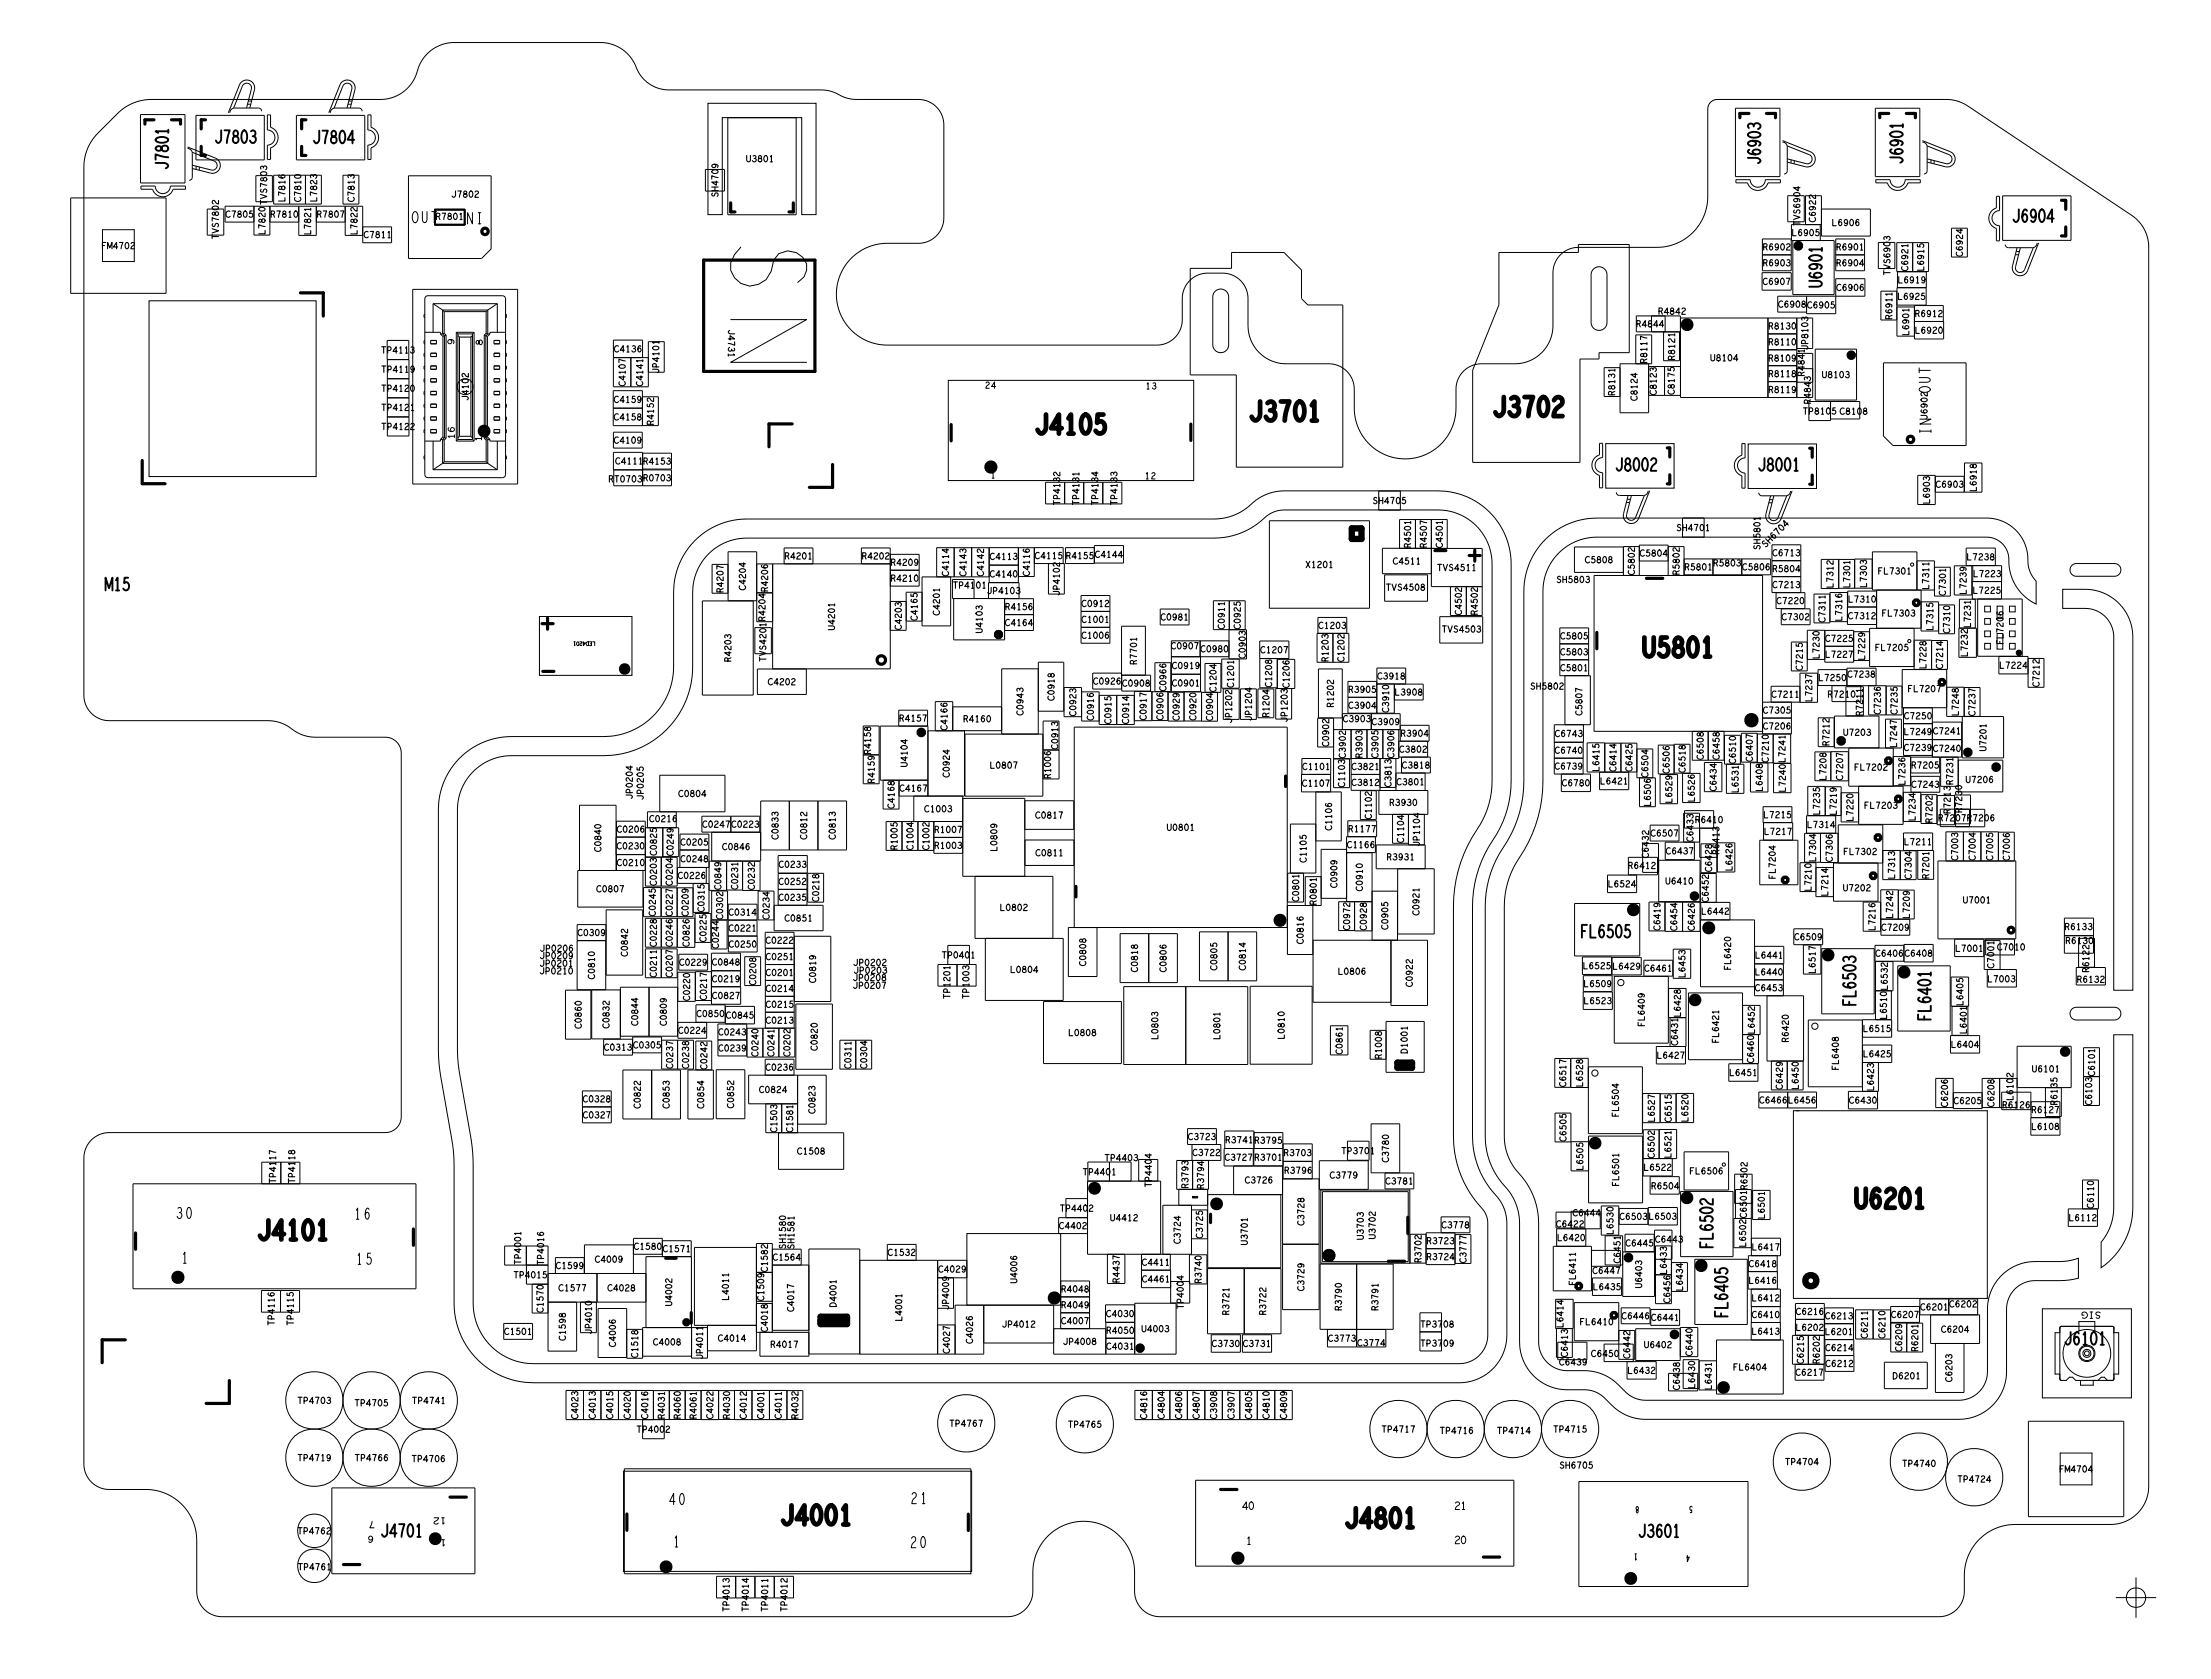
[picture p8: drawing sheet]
<svg xmlns="http://www.w3.org/2000/svg" width="70mm" height="53mm" viewBox="0 0 70 53" stroke-linecap="round" stroke-linejoin="round" font-family="sans-serif">
<defs><g id="words">
<text font-size="2.4" x="23" y="7.5" transform="rotate(90 23 7.5)">SN</text>
<g font-size=".4">
<text x="13" y="7">OUT</text>
<text x="15.2" y="6.7" transform="rotate(-180 15.2 6.7)">IN</text>
<text x="60.7" y="13.7" transform="rotate(-90 60.7 13.7)">IN</text>
<text x="5.7" y="39.7">1</text>
<text x="21.2" y="48.6">1</text>
</g>
<g font-size=".2">
<text x="13.7" y="6.9">R7801</text>
<text x="51.8" y="11.4" transform="rotate(-90 51.8 11.4)">R8117</text>
<text x="52.7" y="11.3" transform="rotate(-90 52.7 11.3)">R8121</text>
<text x="55.6" y="10.3">R8130</text>
<text x="55.6" y="10.8">R8110</text>
<text x="55.6" y="11.8">R8118</text>
<text x="59.5" y="10" transform="rotate(-90 59.5 10)">R6911</text>
<text x="15.1" y="13.9" transform="rotate(-90 15.1 13.9)">1</text>
<text x="19.2" y="15.2">RT0703 R0703</text>
<text x="19.4" y="14.6">C4111 R4153</text>
<text x="31.1" y="17.6">C4113</text>
<text x="31.2" y="15">1</text>
<text x="32.6" y="17.6">C4115 R4155 C4144</text>
<text x="36" y="12.2">13</text>
<text x="50.8" y="12.4" transform="rotate(-90 50.8 12.4)">R8131</text>
<text x="55.5" y="17.2" transform="rotate(-45 55.5 17.2)">S H 6 7 0 4</text>
<text x="55.6" y="12.3">R8119</text>
<text x="24.1" y="20.8" transform="rotate(-90 24.1 20.8)">TVS4201 R4204</text>
<text x="41.8" y="20.8" transform="rotate(-90 41.8 20.8)">R1203</text>
<text x="42.8" y="23.8" transform="rotate(-90 42.8 23.8)">R3903</text>
<text x="57.4" y="19.6" transform="rotate(-90 57.4 19.6)">C7311</text>
<text x="58.6" y="22.5" transform="rotate(-90 58.6 22.5)">R7211</text>
<text x="59.9" y="23.1">L7249 C7241</text>
<text x="59.9" y="23.6">C7239 C7240</text>
<text x="60.7" y="18.5" transform="rotate(-90 60.7 18.5)">L7311</text>
<text x="29.4" y="26.7">R1003</text>
<text x="41" y="24.2">C1101</text>
<text x="42.3" y="24.7" transform="rotate(-90 42.3 24.7)">C1103 C3902</text>
<text x="42.4" y="26.2">R1177</text>
<text x="43.6" y="27">R3931</text>
<text x="43.7" y="25.3">R3930</text>
<text x="43.8" y="24.7" transform="rotate(-90 43.8 24.7)">C3813</text>
<text x="54.1" y="26.9" transform="rotate(-90 54.1 26.9)">R6413</text>
<text x="56.2" y="24.9" transform="rotate(-90 56.2 24.9)">L7240 L7241</text>
<text x="59.6" y="27.6" transform="rotate(-90 59.6 27.6)">L7313</text>
<text x="61.3" y="25.6" transform="rotate(-90 61.3 25.6)">R7213</text>
<text x="61.4" y="24.7" transform="rotate(-90 61.4 24.7)">R7231</text>
<text x="64.9" y="29.2">R6133</text>
<text x="65" y="29.7">R6130</text>
<text x="19" y="33">C0313</text>
<text x="20.7" y="30.7" transform="rotate(-90 20.7 30.7)">C0211 C0228 C0245 C0203 C0825</text>
<text x="26.8" y="33.6" transform="rotate(-90 26.8 33.6)">C0311</text>
<text x="38.6" y="35.9">R3741 R3795</text>
<text x="59.3" y="32" transform="rotate(-90 59.3 32)">L6510 L6532</text>
<text x="64.7" y="34.7" transform="rotate(-90 64.7 34.7)">R6135</text>
<text x="65.3" y="30.9">R6132</text>
<text x="37.4" y="37.4" transform="rotate(-90 37.4 37.4)">R3793</text>
<text x="38.7" y="41.3" transform="rotate(-90 38.7 41.3)">R3721</text>
<text x="40.4" y="36.3">R3703</text>
<text x="43.3" y="41.2" transform="rotate(-90 43.3 41.2)">R3791</text>
<text x="44.9" y="39.1">R3723</text>
<text x="51" y="38.3">C6503 L6503</text>
<text x="51" y="41.5">C6446 C6441</text>
<text x="54.9" y="39.2" transform="rotate(-90 54.9 39.2)">L6502 C6501 R6502</text>
<text x="20.9" y="44.6" transform="rotate(-90 20.9 44.6)">R4031</text>
<text x="14" y="48.4" transform="rotate(-180 14 48.4)">1</text>
<text x="39.2" y="48.6">1</text>
<text x="51.5" y="48.9" transform="rotate(-180 51.5 48.9)">1</text>
</g>
</g></defs>
<!-- layer: Board Outline -->
<path d="M3.1 4.2l.8-.8 .7-.3h7.4a1.36 1.36 0 0 0 1.3-1.2 1.2 1.2 0 0 1 1-.6h4.7a1.39 1.39 0 0 1 1.2 1.1l.3 .3 .5 .1h4.9l1 .3h2.1a.8 .8 0 0 1 .7 .8v3a.8 .8 0 0 1-.8 .7l-1.1 .1a1.6 1.6 0 0 0-1.5 1.6 1.6 1.6 0 0 0 1.6 1.5h8.6a.8 .8 0 0 0 .7-.8v-.7a.8 .8 0 0 1 .8-.7h.5a.8 .8 0 0 1 .8 .8v1a1.2 1.2 0 0 0 1.2 1h1.4a.8 .8 0 0 1 .7 .8v.7a1.6 1.6 0 0 0 1.7 1.5 1.6 1.6 0 0 0 1.5-1.6v-.6a.8 .8 0 0 1 .8-.8h1.2a1.2 1.2 0 0 0 1-1.2l.1-1.7a.8 .8 0 0 1 .7-.7h2.7a1.6 1.6 0 0 0 1.4-1.6v-2.8l.2-.3h7.4l.6 .2 5.2 3.5 .3 .3 .1 .3 .1 39.3a1.2 1.2 0 0 1-1.2 1.2h-3.2a1.6 1.6 0 0 0-1.4 1.6v.6a.8 .8 0 0 1-.8 .7h-24.6a.8 .8 0 0 1-.7-.8v-.7a1.6 1.6 0 0 0-1.7-1.5 1.6 1.6 0 0 0-1.5 1.6v.7a.8 .8 0 0 1-.8 .7h-24.8a.8 .8 0 0 1-.7-.8v-1.7a1.6 1.6 0 0 0-1.6-1.5h-1.2a.8 .8 0 0 1-.8-.8v-9.7a.8 .8 0 0 1 .8-.7h8.8l.3-.2 .1-.3v-11.4l-.1-.3-.3-.2h-2.5l-.8-.5h-.4h-5.1a.8 .8 0 0 1-.8-.8v-16.7l.2-.5zM4.7 9.5h5.2v5.5h-5.2zM22.3 3.2h3.4v3.5h-.5v-3h-2.5v3h-.4zM38.2 9.2l.3-.1 .1 .2v1.6l-.2 .2-.2-.1-.1-.1v-1.6zM48.6 16.9l.7-.4 .9-.2h12.4a1.41 1.41 0 0 1 1.2 1.6l.2 .4v.7v-.1a1.85 1.85 0 0 1-.9-1.6v-.1a.7 .7 0 0 0-.6-.3h-12.4a1.7 1.7 0 0 0-1.6 1.7v6.2a5.3 5.3 0 0 1-1 2.6l-.2 1.1v7.3l.2 .6 .6 .9 .3 .8v4.1a.9 .9 0 0 0 .9 .9h.7l.4 .1 .9 .7 .4 .1h10a.9 .9 0 0 0 .8-.9v-2a1.5 1.5 0 0 1 1.5-1.4h.9l.5-.1v.6l-1.4 .1a.9 .9 0 0 0-.9 .9v2a1.5 1.5 0 0 1-1.5 1.4h-9.9l-.7-.2-.9-.7h-.9a1.5 1.5 0 0 1-1.4-1.5v-4.1l-.3-.5-.6-.9-.2-.8v-7.4a3.8 3.8 0 0 1 .8-2.3l.3-.7 .1-.7 .1-6.5 .2-.8zM50.1 8.5l.3-.1 .1 .2v1.6l-.2 .2-.2-.1-.1-.1v-1.6zM64.9 18.5h.7a1.5 1.5 0 0 1 1.5 1.5v11.1h-.6v-11.1a.9 .9 0 0 0-.9-.9h-.7zM65.2 17.8l1.3-.1 .2 .2-.2 .2h-1.2l-.2-.1zM14.4 23.9l.6-.5 .8-.2h3.2a2.2 2.2 0 0 0 2.2-2.2v-2.4a2.3 2.3 0 0 1 2.3-2.3h14.7a2.44 2.44 0 0 0 1.6-.7l.6-.2h4.8a2.3 2.3 0 0 1 2.3 2.3v6.9a3.8 3.8 0 0 1-.8 2.2l-.3 .7-.1 .7v7.5a3.4 3.4 0 0 0 1 2.2l.1 .6v3.5a1.5 1.5 0 0 1-1.5 1.5h-29.1a2.5 2.5 0 0 1-2.5-2.5v-4.7l-.5-3.2v-7.6l.2-.9zM14.9 24.3l.5-.4 .5-.1h3.1a2.8 2.8 0 0 0 2.8-2.8v-2.4a1.7 1.7 0 0 1 1.7-1.7h14.7a3.1 3.1 0 0 0 1.9-.8l5.1-.1a1.7 1.7 0 0 1 1.7 1.7v6.9a3.4 3.4 0 0 1-.7 2l-.3 .8-.2 .8v7.5a4.9 4.9 0 0 0 1.1 2.6v3.7a.9 .9 0 0 1-.9 .9h-29.1a1.9 1.9 0 0 1-1.9-1.9v-4.7l-.5-3.3v-7.7l.1-.5zM65.2 31.7h1.3l.2 .2-.2 .2h-1.2l-.2-.2zM66.5 32.5h.6v5.6l-.3 1-.7 .8v-.8l.3-.5 .1-.5z" fill="none" stroke="#000" stroke-width=".03"/>
<g fill="none" stroke="#000" stroke-width=".1">
<path d="M4.5 14.5v.7h.7M4.8 3.8h-.2v.1M5.4 3.8h.3v.1M6.3 4.6v.3h.2M6.5 3.8h-.2v.3M9.4 9.2h.8v.7M9.5 4.6v.3h.1M9.6 3.8h-.1v.3M23 6.4v.3h.1M24.9 13.3h-.7v.7M25 6.4v.3h-.2M26.2 14.6v.7h-.7"/>
<path d="M29.9 13.3v.6M37.5 13.3v.5M50.2 19.9v.5M51.8 18.2h.5M52.4 14.1h.1v.3M52.5 14.9v.3h-.1M55 3.6h-.3v.1M55.6 3.6h.2v.1M56.9 14.1h.1v.3M57 14.9v.3h-.1M59.4 3.6h-.3v.1M60 3.6h.2v.1"/>
<path d="M64.8 6.3h.2v.3M65 7.1v.3h-.2M4.3 38.8v.5M13 38.6v.6M20.9 39.6h.4M33.8 27.9v.3M38.1 38.2v.2M40.4 24.4v.3M43.7 39.7h.5M44.3 38.3v.5M3.9 42.1h-.7v.7M7.2 43.4v.7h-.7"/>
<path d="M10.8 49.2h.5M14.2 47.1h.5M19.7 47.6v.5M21.7 41.3v.3M30.5 47.6v.5M38.4 46.8h.5M46.7 49h.5"/>
</g>
<!-- layer: Components -->
<g fill="none" stroke="#000" stroke-width=".2">
<path d="M15.1 13.5h.1l.1 .1-.1 .1zM31.1 14.6h.1l.1 .1-.1 .1zM42.5 16.6h.3v.3h-.3zM53 10.2l.1-.1 .1 .2h-.1zM34.3 37.3h.1l.1 .1-.1 .1zM38.2 37.8l.1-.1 .1 .2h-.1zM40.2 28.9l.1-.1 .1 .2h-.1zM41.7 39.4h.1l.1 .1-.1 .1zM44 33.4h.4v.2h-.4zM50.1 35.9l.1-.1 .1 .2h-.1zM51.3 28.6l.1-.1 .1 .2h-.1zM53 37.6h.1l.1 .1-.1 .1z"/>
<path d="M53.2 31.4l.1-.1 .1 .2h-.1zM53.4 39.7h.1l.1 .1-.1 .1zM53.7 29.1l.1 .1-.1 .1zM55 22.6l.1-.1 .1 .2h-.1zM57.4 30l.1-.1 .1 .2h-.1zM59.8 30.5h.1l.1 .1-.1 .1zM5.5 40.1h.1l.1 .1-.1 .1zM13.6 48.3h.1l.1 .1-.1 .1zM20.9 49.2h.1v.1v.1zM25.8 41.5h.7M25.8 41.4h.8v.2h-.8zM33.1 40.8l.1-.1 .1 .2h-.1z"/>
<path d="M38.8 48.9h.1l.1 .1-.1 .1zM51.2 49.6l.1-.1 .1 .2h-.1zM54.1 43.6l.1-.1 .1 .2h-.1zM56.8 40.2l.2-.1 .1 .1v.1l-.1 .1-.2-.1z"/>
</g>
<g fill="none" stroke="#000" stroke-width=".03">
<path d="M2.2 6.2h3v3h-3zM3.2 7.2h1v1h-1zM4.4 3.6h1.4v2.2h-1.4zM4.4 5.8h.5v.2l.2 .1 .2-.1 .1-.2h.4v.1h-.4l-.1 .2-.2 .1-.3-.3h-.4zM5.9 4.6l.9 .4 .1 .2v.2h-.2l-.7-.1M5.9 4.7l.1 .1v.8l-.1 .1M6 4.8l.8 .3v.1l-.1 .1-.7-.1M6.2 3.6h2.1v1.4h-2.1zM6.2 5.2v.1M6.3 5.2v.1M6.5 6.6h.5v.8h-.5zM7.3 3.4l.3-.7 .2-.1 .1 .2-.1 .6"/>
<path d="M7.8 3.3h.1M7.8 3.2h.1M7.9 3.4l.1-.7-.1-.1-.2-.1-.2 .1-.3 .9M8 6.5v.9h.5v-.9M8 7h-.9v-.5h4.3v1.1h.9v-.5h-.9M8 5.5h.6v.8h-.6zM8.2 3.5l-.1-.1h-.7l-.2 .1M8.4 3.6h.1v.4l.2 .1v.2v.2l-.2 .1v.4h-.1v-.4l.2-.1v-.2v-.2h-.2zM8.5 7h.9M8.6 5.5h1.5v.9h-1.5zM9.1 5.5v.9M9.3 3.6h2.2v1.4h-2.2z"/>
<path d="M9.4 6.5v.9h.5v-.9M9.6 5.5v.9M9.9 7h1M10.5 3.4l.3-.7 .1-.1 .2 .2-.2 .6M10.8 5.5h.5v.9h-.5zM10.9 6.5v.9h.5M10.9 3.3h.1M11 3.2h.1M11 3.4l.2-.7-.1-.1-.2-.1-.2 .1-.4 .9M11.4 3.5l-.1-.1h-.8l-.1 .1M11.6 3.6h.1v.4l.1 .1 .1 .2-.1 .2-.1 .1v.4h-.1v-.4l.1-.1 .1-.2-.1-.2h-.1zM12.2 10.7h.7v3h-.7z"/>
<path d="M12.2 11.3h.7M12.2 12.5h.7M12.2 13.1h.7M12.2 11.9h.7M12.8 5.5h2.6v2.3l-.3 .3h-2.3zM13 9.1h3.3v6.1h-3.3zM13.3 10h.1M13.3 13.1h.1M13.3 11.9h.1M13.3 10.7h.1M13.3 12h.1M13.3 11.1h.1"/>
<path d="M13.3 14.4h.1M13.3 14.3h.1M13.3 13.6h.1M13.3 13.5h.1M13.3 13.2h.1M13.3 12.8h.1M13.3 12.7h.1M13.3 12.4h.1M13.3 12.3h.1M13.3 11.6h.1M13.3 11.5h.1M13.3 11.2h.1"/>
<path d="M13.3 10.8h.1M13.3 9.9h.1M13.4 10.4l.5 .1M13.4 9.3l2.5 .1-.1 5.6h-2.4zM13.5 13.1h.2v.1h-.2zM13.5 11.9h.2v.1h-.2zM13.5 10.7h.2v.1h-.2zM13.5 11.5h.2v.1h-.2zM13.5 11.1h.2v.1h-.2zM13.5 13.5h.2v.1h-.2zM13.5 12.7h.2v.1h-.2zM13.5 12.7h.2"/>
<path d="M13.5 12.3h.2v.1h-.2zM13.5 11.5h.2M13.6 14.8h2M13.6 9.5v.9M13.6 13.9v.9M13.6 9.5l.3 .2M13.6 9.5h2M13.7 6.6h.9v.5h-.9zM13.7 6.6v.1M13.7 7.1h.9M13.7 6.6h.9v.5M13.7 6.6h.1"/>
<path d="M13.8 6.6h.1M13.9 13.8l-.5 .1M13.9 13.8h.1M13.9 10.5v.1M13.9 7.1h.1M13.9 6.6h.1M13.9 14.6h1.4M13.9 14.6l-.3 .2M13.9 10.5v3.3M13.9 9.7v.8M13.9 13.8v.8M13.9 9.7l.1 .1"/>
<path d="M13.9 10.5h.1M13.9 9.7h1.4M13.9 13.7l.1 .1M13.9 13.7v.1M13.9 10.6v3.1M14 6.6h.1M14 14.5h1.3M14 14.5l-.1 .1M14 10.5h.1M14 9.8v.7M14 13.8v.7M14 10.5h-.1"/>
<path d="M14 9.8h1.3M14 7.1h.1M14 13.8h.1M14 10.5v3.3M14 10.5l-.1 .1M14.1 6.6h.1M14.1 7.1h.1M14.2 7.1h.1M14.2 6.6h.1M14.2 7.1h.2M14.3 6.6h.1M14.4 10.4h.5"/>
<path d="M14.4 13.9h.5M14.4 10.4v3.5M14.4 10.4v.1M14.4 6.6h.1M14.4 7.1h.1M14.4 10.5h.5M14.4 13.8h.5M14.4 13.8v.1M14.4 10.5v3.3M14.4 10.5l.1 .1M14.4 12l.2-.1 .2 .1 .1 .2-.1 .1-.2 .1-.2-.1v-.1zM14.5 13.7h.3"/>
<path d="M14.5 13.7l-.1 .1M14.5 10.6v3.1M14.5 10.6h.3M14.5 6.6h.1M14.5 7.1h.1M14.6 7.1h.1M14.6 7v.1M14.8 13.7l.1 .1M14.8 10.6v3.1M14.9 13.8v.1M14.9 10.5v3.3M14.9 10.5l-.1 .1"/>
<path d="M14.9 10.4v3.5M14.9 10.4v.1M15.2 13.8h.1M15.2 10.5v3.3M15.2 10.5l.1 .1M15.3 14.5v.1M15.3 9.8v.7M15.3 13.8v.7M15.3 10.5h-.1M15.3 10.5h.1M15.3 13.7l-.1 .1M15.3 10.6v3.1"/>
<path d="M15.3 13.7l.1 .1M15.3 13.8h.1M15.3 14.6l.3 .2M15.3 10.5v3.3M15.3 9.7v.8M15.3 13.8v.8M15.3 9.7v.1M15.4 13.8h-.1M15.4 13.8l.5 .1M15.4 10.5l-.1 .1M15.5 13.1h.2v.1h-.2zM15.5 11.9h.2v.1h-.2z"/>
<path d="M15.5 10.7h.2v.1h-.2zM15.5 11.5h.2v.1h-.2zM15.5 11.1h.2v.1h-.2zM15.5 13.5h.2v.1h-.2zM15.5 12.3h.2v.1h-.2zM15.5 12.7h.2v.1h-.2zM15.5 12.7h.2M15.5 11.5h.2M15.6 9.5v.9M15.6 13.9v.9M15.6 9.5l-.3 .2M15.9 9.9v.1"/>
<path d="M15.9 13.1v.1M15.9 11.9v.1M15.9 10.7v.1M15.9 10.4l-.5 .1M15.9 11.1v.1M15.9 14.3v.1M15.9 13.5v.1M15.9 11.5v.1M15.9 12.3v.1M15.9 12.7v.1M17 19.4h2.9v1.8h-2.9zM19.3 12.8h.9"/>
<path d="M19.3 11.2h1.1M19.3 13.6h.9v.5h-.9zM19.8 11.2v1M20.2 12.5h.5v.9h-1.4v-1.1h.9v1.1M20.2 11.2v-.5h-.9v1.5h1.1v-1.5h.5v1h-.5M20.2 14.2h.9v1.1h-1.8v-1.1h.9v1.1M21.1 14.7l-1.8 .1M22.2 5.3h.6v.7h-.6zM22.9 3.7h2.1v3.1h-2.1zM22.9 17.7h-.5v1h.5M22.9 18.9v-1.6h.9v2.2h.5M23.7 19.7h.6v.9h-.6z"/>
<path d="M23.8 18.9h-1.7v3h1.6v-3M23.8 18.6h.5M24.3 17.7v3.3M24.7 17.7v-.5h.9v.5M27.1 17.7v-.5h.9v3.8h-4.2v.8h1.6v-.8M28 17.7h-4.2M28 18.9h.5M28 17.4h.9v1h-.9M28 17.9h.9M28.5 19.5h.5M29 18.6h-.5v1.2h-.5M29.8 12h7.7v3.1h-7.7z"/>
<path d="M30 18.8v1.3h1.6v-1.3M30 17.2v.9M30.6 17.2v.9M30.6 18.8v-.6h-.6v.6h2.5v1h-.9M31.1 18.1h-2.1v1.6h.9v-1.6M31.1 17.2v1.1M31.1 17.8h.9M31.3 19.9l.1-.1 .1 .1v.1l-.1 .1-.1-.1zM31.6 19.3h.9M32 17.2l.1 1.6M32.1 18.3h-1v.5M32.5 17.7h1v1h-.5v-1"/>
<path d="M32.5 17.2v.9h-.5M32.9 15.2h2.4v.6h-2.4zM33.4 17.7v-.5h-3.9v.9M33.5 15.2v.6M34 18.7h.9v1.5h-.9zM34 19.7h.9M34 19.2h.9M34.1 15.2v.6M34.4 17.2h-.9v.5h.9v-.5h.9v.5h-.9M34.7 15.2v.6M36.5 19.1h.9v.5h-.9zM37.4 8.4h1.3v-.5h1.7l.5 .6v.9l.2 .2h1.1v5.1h-3.3v-2.9h-1.5z"/>
<path d="M38.7 18.9v1.8M39.2 19.8v-.9h-1v.9h1v.9h-.8v.9h.6M39.9 16.4h3.2v2.7h-3.2zM41.4 19.9h1v.9h-1zM41.5 19.9v-.5h.9v.5M41.9 19.9v.9M43.4 15.4h.6v.6h-.6zM43.6 18.1h1.3v.8h-1.3zM44 17.2v-.9h1.5v.9M44.5 16.3v.9M45 18h-1.5v-.8h3.1v2.2h-1v-1M45 16.3v2.1h1.6"/>
<path d="M45.3 19.4h1.3v.8h-1.3zM46.1 18.4v1M47.1 7.9h2.5v-.2h1.6v3.4h-.9v.2h-.6v3.2h-3.4v-2.9l.8-2zM50.3 13.9h.1v.5l-.2 .1v.1l.1 .2 .1 .1v.4h-.1v-.4l-.2-.1v-.2v-.2l.2-.1zM50.5 13.9h2.2v1.4h-2.2zM51 11.6h-.5v.9h.5M51.1 17.2v.9M51.2 15.8h.1M51.2 15.7h.1M51.3 15.6l-.1 .6 .1 .2 .1-.1 .3-.7M51.5 11.4v-.9h.5v.9h-1v1.6h.9v-1.6M51.6 17.2h-2.1v.8h1.6"/>
<path d="M51.6 18.1v-1h.9v1M51.6 17.6h.9M51.8 15.4l-.1 .2h-.8l-.1-.1M51.9 12.4h1M51.9 11.5h1M51.9 15.4l-.4 .9-.2 .2-.1-.1-.1-.2 .1-.6M51.9 9.9v.5M52.3 10.4v.9h.5v-.9M52.4 11.5v.9M52.4 9.9v.5M52.5 17.2h.5v.9M52.9 10.4h-1.4v-.5h1.4v2.6h4.1v-1.4h-.5v1.4"/>
<path d="M52.9 10h4.1v1h-.5M52.9 16.3h.7v.6h-.7zM53 17.6h2.7v.5h-2.7M53.9 17.6v.5M54.6 3.4h1.4v2.2h-1.4zM54.6 5.6h.5v.2l.2 .1 .1-.1 .1-.2h.5v.1h-.4l-.1 .2-.2 .1-.3-.3h-.4zM54.8 17.6v.5M54.8 13.9h.1v.5l-.2 .1v.2v.1l.2 .1v.4h-.1v-.3l-.2-.2v-.2v-.2l.2-.1zM55 14h2.1v1.4h-2.1zM55.4 8.6h.9v.5h-.9zM55.4 8h.9M55.6 10v2.5"/>
<path d="M55.6 10.5h.9M55.6 11h.9v.5h-.9zM55.6 12h.9M55.6 15.8h.1M55.7 15.7h.1M55.7 17.6h.9M55.8 15.6l-.2 .6 .2 .2 .1-.1 .3-.7M55.9 18.6v.5h1v.5h-.9v-.5M56.1 4.4l.9 .4 .1 .2-.1 .2h-.1l-.7-.1M56.1 4.5l.1 .1v.8l-.1 .1M56.2 4.6l.7 .3 .1 .1-.1 .1-.7-.1M56.2 6.2h.6v.8h-.6z"/>
<path d="M56.3 15.4l-.1 .2h-.8l-.1-.1M56.3 5v.1M56.3 7.6h1.4v1.7h-1.3v-1.7M56.4 15.4l-.4 .9-.2 .2-.2-.1-.1-.1 .2-.7M56.4 5v.1M56.5 10v1M56.5 11.6h.5M56.5 12h.5M56.6 18.6v-1.5h-.9v1.5h1.1v.5M56.6 18.1h-.9M56.8 9.3v.6h.9v-1.1h1v.5h-2.8v.5h.9M57.1 11h1.3v1.6h-1.3z"/>
<path d="M57.3 7.1v.5M57.3 7.1h-1v1.4h-.9v-1h.9M57.3 6.6h1.5v.8h-1.5v-1.2h-.5v.9M57.4 19.8h.9v1h-.9v-1h-.6v1.3h-.5v-.9h.5M57.6 19.5h.5M57.6 12.6v.6h-.7v-.6h1.6v.6h-.9M57.7 7.5h1v1h-1zM57.7 8h1M58.1 19.1h.9M58.1 18.6h-.5v1h-.5v-.9h.5M58.1 11.1l.1-.1 .1 .1v.1l-.1 .1-.1-.1zM58.3 19.9h.5"/>
<path d="M58.3 17.6v.9M58.9 17.6h-1.6v.9h.5v-.9M58.9 18.5h-1.1M59 3.4h1.4v2.2h-1.4zM59 5.6h.5v.2l.2 .1 .1-.1 .1-.2h.5v.1h-.4l-.1 .2-.2 .1-.3-.3h-.4zM59 18.6h-.9v1h.9M59 18.5v1.2M59.1 7.6h.5v.8h-.5zM59.2 11.4h2.6v2.6h-2.3l-.3-.3zM59.7 8.5h1v-.9h-1v3h.5M59.7 9.2h-.5v.9h.5M59.7 9.7h.5"/>
<path d="M59.7 9.6h1.4v1.1h-.9v-1.1M59.7 9h.9M60.1 17.7h.1zM60.2 7.6v.9M60.2 19.8v1.2h1.1v-.9h-1.1M60.2 10.1h.9M60.3 17.6h.5v1.1h.5v-.9h-.5M60.3 18.5v-1.2h-1.4v1.2h1.9M60.3 14.9h.6v1h-.6zM60.4 18.9h.6v1h.5v-.9h-.5M60.4 19.7l-1.6 .1v1.2h1.4M60.4 18.5v1.3h.6"/>
<path d="M60.5 4.4l.9 .4 .1 .2-.1 .2h-.1l-.7-.1M60.5 4.5l.1 .1v.8l-.1 .1M60.6 8.5v1.1M60.6 4.6l.7 .3 .1 .1-.1 .1-.7-.1M60.7 5v.1M60.8 5v.1M60.9 15h.9v.5M61.4 7.2h.5v.9h-.5zM61.6 19.7h.6v1h-.6v-1.9h2v1.8M61.8 15.5v-.9h.5v.9h-1.4M61.8 17.8v-.6h1v.6M62 17.8v.9h-.5v-.9h1.5v1"/>
<path d="M62 18.3h1M62.1 17.8l-.1 1M62.1 18.8v.9M62.2 18.8v1.8h1.6v1h.5v-.9h-.5M62.4 19.8h.2v.2h-.2zM62.4 19.4h.2v.2h-.2zM62.4 19.1h.2v.1h-.2zM62.8 6.2h.1v.4l-.2 .1v.2v.1l.2 .1v.5h-.1v-.4l-.2-.1v-.2v-.2l.2-.2zM62.8 19.1h.2v.3h-.2zM62.8 19.9h.2v.5h-.2zM63 6.2h2.1v1.4h-2.1zM63.2 19.8h.2v.2h-.2z"/>
<path d="M63.2 19.4h.2v.2h-.2zM63.2 19.1h.2v.1h-.2zM63.4 8h.1M63.4 7.9h.1M63.6 7.8l-.2 .6 .1 .2 .2-.1 .3-.7M64.1 7.6l-.2 .2h-.7l-.1-.1M64.1 7.6l-.3 .9-.2 .2-.2-.1-.1-.1 .1-.7M4.2 37.2h8.9v3.3h-8.9zM8.2 37.2v-.7h1.2v.7M8.8 36.5v.7M16.6 39.2v1.2h.6M17.2 39.8h-1.3v-.6h1.3v3.3h.9v-1.6"/>
<path d="M18.2 27.4v-2.1h1.2v2.1M18.3 34.3h.9v1h-.9zM18.3 34.8h.9M18.4 39.5h-.9v.5M18.6 31.1h-.8v1.6h2.1M18.6 31.1v1.6M19 32.7v.5h.9v-.6h.9v1h1v-.9h-1M19.1 31.1v-2h-.9v2h1.3v1.6M19.1 29.6h-.9M19.1 28.6h1.1v2.1h-1.1zM19.4 26.3h.9M19.4 26.9h.9"/>
<path d="M19.4 25.8h.9v2.1h1v-.9M19.6 33.6h1.8v1.6h-1.8zM19.9 33.1h.9M19.9 39.1h-1.5v.9M19.9 39.4h.9M20.2 27.4v1.1h-2v-1.1h2.1M20.3 26h1v.9h-1M20.3 29.8h1v.9h-1zM20.4 31v1.6M20.5 33.6v1.6M20.8 25.5v-1.1h2v1.1h-2.4v.5M20.8 27.9v.9"/>
<path d="M20.8 27v.9M20.8 28.9v.9M20.8 29.8v.9M20.8 39h.9l.1 3.7h.5v-1M20.8 39.5v-.6h-.9v1.1M20.8 26v.9M21.3 25.5v.5M21.3 27.9v.9M21.3 28.9v.9M21.3 27.3h1M21.3 27.8h1M21.3 32.7v.9"/>
<path d="M21.3 31h-1.8v1.6h1.8M21.4 30h.9v.5h-.9zM21.4 26.7h.9M21.4 27.3v-1.1h.9v2.5h-.5M21.6 33.6h.8v1.6h-.8zM21.7 39.5h-1.4v2.2M21.8 27.8v1h-1.6v-.9h1.6M21.9 28.9h-1.6v.9h1.6v-1.1h.5v.9h-.5M21.9 30.6h-.6v2h.9v-.5M21.9 31.5h.5M21.9 33.6v-.9h.5v.9M21.9 32.1v-.5h.9v.5h-1.5"/>
<path d="M22.2 27.3v.5M22.4 30.5h-.5v1h-.6M22.4 30.5h.9M22.4 26.2v.9M22.5 33.6h.9v1.6h-.9zM22.6 32.7h.9M22.8 32.2v-.6h.9v.6h-1.1v1h.9M22.9 27.1v.9M22.9 28.9v-.9h-.5v1.8h.5v-.9M22.9 29.4h.9M22.9 28.4h.9v1.5h-.9zM23 25.7v.5"/>
<path d="M23.3 31v-1h-.9v1.6h.9v-.6h-.9M23.4 27.1v.9M23.4 27.1h.5v.9h-1.6M23.4 30.1h.5v.9h-.5zM23.5 32.2v1h1.5v-3.9h-.9v3h.9M23.5 32.3h1M23.8 39.2h-2v2.5h2M23.8 28.9h-1.4M23.9 26.2v-.5h-1.8v.5h1.8M23.9 26.7h2.7v-1.5h-2.7v1.9h-1.6M24 32.3v.9M24.1 33.8v-.5h.9v.5"/>
<path d="M24.1 29.8h.9M24.1 30.3h.9M24.1 31.3h.9M24.1 30.8h.9M24.1 31.8h.9M24.1 34.7v.9h2.4v1.2h-2v-1.2M24.3 39.8h1.1M24.3 39.3h.9v.5M24.4 28.5h1.5v.8h-1.5l-.1-1.3h-.5v.9h.5M24.5 27.4l1.4 .1v.9h-.5v-.9M24.5 28h.9M24.5 28.5v-1.6h.9v1.6"/>
<path d="M24.5 32.3v.9M24.6 34.7v.9M24.8 25.2v1.5M25 29.4h1.1v2.1h-1.1M25 31.6h1.2v2h-1.2zM25.1 34.7h-1.6v-.9h2.5v1.5h-.9M25.1 33.8v1.8M25.7 25.2v1.5M26.4 32.7h1v.9h-1zM26.9 32.7v.9M27 39.6h3.4v.6h-.9M27.2 22.8h.5v1.8h-.5z"/>
<path d="M27.2 23.7h.5M27.9 39.6v-.5h.9v.5M28.3 22.8v-.5h.9v2.7M28.3 25h4.5v-1.9h-2.4v1.9M28.3 24.5v.9h-.5v-.9M28.4 25.8v.9M28.7 25v.8M28.9 25.8v.9M29.2 22.8h-1.5v1.7h1.5M29.4 26.3h.9M29.4 23v-.9h.6v.9M29.5 39.6v3"/>
<path d="M29.5 30.3h1.2v.7h-1.2zM29.8 30.3v-.6h.7v.6M30 22.2h1.5M30.1 30.3v.7M30.3 25.8h-2.4v.9h1.5M30.3 25v1.8h-.9v-1M30.3 23v2M30.4 38.8h3v2.2h-3zM30.7 27.6v1.9h2.7v2h-2.4v-2M31.5 23h-2.3M32.2 27.5v-2.4h-1.9v2.4l2.8 .1v1.9M32.2 25.2h1.6"/>
<path d="M32.2 26.1h1.6M32.2 26.4h1.6M32.2 27.2h1.6M32.7 21h-1.2v2.1M32.7 22.4h.8v-1.6h-.8v2.3M32.8 23.6h.5M32.8 22.7h.5v1.8h-.5zM32.8 31.5h2.5v1.9h-2.5zM33.8 29.2v-6.3h6.7v7.1h.8M34 22.5h-.5v-.9h.5v1.1h.6M34 21.8h.6v1h1.1v-1.1h2.1v1M34.2 37.7h-.7v.6"/>
<path d="M34.2 38.3h-.9v.5h.9M34.2 37.1v-.6h1.4v.6M34.8 39.4v1h.6v-1M34.9 36.5v.6M35.1 21.9v.9M35.2 29.4h1.8v1.5h-1.8zM35.3 21.2h-.9v.5h.9M35.3 21.2h.9v.5h-.9v-2h.7v1.5M35.3 31h3.9v2.5h-3.9zM35.7 21.9h-1.1M35.8 37.1v-.6h.6v.6M35.9 39.4v1.1h.9"/>
<path d="M35.9 39.9h.9M36.1 29.4v1.5M36.2 21.7v1M36.7 21.7v1h1.6v-.9M36.7 22.7h-1M36.8 39.4v1.6M36.8 20.8h-.5v.9M36.8 20.6h1.9M36.8 21.2h1M37.1 37.4v.5M37.2 21.7v1M37.3 31v2.5"/>
<path d="M37.5 37.9v1.5h-3.3v-2.3h2.3v2.3M37.5 38.9h.5M37.5 38h.5M37.5 36v1.4M37.7 29.3h1.8v1.5h-1.8zM37.7 20.1v.5M37.8 20.6v1.1M37.9 21.8v-.9h.5v.9h-.6M38 39.9h2.3M38 37.4v4.5h2.3v-4.3M38 37.9h-1.4v1.5M38 37.6h2.3"/>
<path d="M38.3 36v-.5h-.9v.5h1v.5h-1.4v.9h1v-.9M38.5 36.1v-.5h.9v1.1M38.6 29.3v1.5M38.7 20.1h-1.9v1.6M38.8 36.7v.9M39 20.7v1.9h-.5v-.9h.5M39 21.7h.5v.9h-.5zM39.1 39.9v2M39.3 31h2v2.5h-2zM39.4 36.1v.6M39.4 35.6h1l-.1 5.6h1.2v-4.7h1.6M39.6 21.7h.5v.9h-.5z"/>
<path d="M39.6 20.7h.9v-.5h-.9v1.4h.6M40.2 20.7h.5v.9h-.6v1h.5v-1M40.2 20.7v.9M40.3 37.1h1.2M40.3 39.1h1.2M40.4 36.1h-1.9v.6h1.9M40.4 36h.9v1.1M40.4 36.5h.9M40.5 29.2h-6.9v1.5h.9v-1.5M41 27.5v.9h-.5M41.3 28.5v3h2.5M41.3 29.6h3.6v2h-1.1v-2"/>
<path d="M41.4 25.9h-.8v1.5M41.4 24.9v2.5l-.9 .1M41.4 22.6h.5v2.2h.5v-.9M41.5 22.6h.7M41.5 39.7h2.3v2.1h-2.3zM41.6 27.6h-.5v.9M41.6 28.2h.8M41.6 37.5h2.7v2.2h-2.7zM41.8 32.2h.6v1h-.6zM41.9 24.9v-1.1h-.9l-.1 1.1h1.3v1.5h-.8M41.9 24.3h-1M42.2 22.9v-1.9h-.7l-.1 2.5h.5"/>
<path d="M42.2 22.4h1.8v.9M42.4 26.7h-.8v1.8h-1.1M42.4 26.8h.8v2.8M42.4 36.5v-.6h.7l-.1 1.5h-1.5M42.4 26.3v-.5h.9v.5h-.9v2M42.4 21.9h.9M42.5 22.9v1.9l2.4 .1v.7h-1.5v-.7M42.5 24.3h.9M42.6 28.3v1h.6M42.7 39.7v2.6M42.8 24.9h.5v.9h-.5zM43 22.9v.9"/>
<path d="M43.1 22.4v.5M43.2 28.3h-1.1v1h.5M43.2 28h.8M43.3 26.3v.5h-.9M43.3 21.4h-.9v1h1.5v-.9M43.3 21.5h1.5v.5h-.9M43.4 23.8v1M43.4 24.8h.5M43.5 22.9v.9M43.6 32.4h-.5v.9h.5M43.6 32.1h1.2v1.6h-1.2zM43.8 25.6v.9h.5"/>
<path d="M43.9 23.8v1.1M44 27.3v2.3M44 22.9v.9l-2.1 .1M44 23.8h1v.5h-1.1M44 36.9v-1.6h-.9v1.6h1.4v.5h-.9v-.5M44 22.9h-2.1M44 22.8h1v.5h-1M44.1 23.8v.5M44.2 21.5v-.5h-.9v1.4M44.3 25.6v1M44.4 38.8h.5M44.8 25.6v1"/>
<path d="M44.8 24.3v.6M44.8 27.3v-.7h-1.5v.7h1.8v2.1h-1.1M44.9 39.7h-3.4v-2.3h2.8v2.3M44.9 39.3h.9M44.9 23.3v.5M45.3 38.8v-.5h.9v.5h-1.3v1h.9v-1M45.8 38.8h.5v.9h-.5M48.9 39.2h1.2v1.4h-1.2zM48.9 23.8h.9M48.9 23.3h.9M48.9 38.1h1v.5h-1zM49.1 20.7h.9"/>
<path d="M49.4 33.3v.9h.6M49.4 35.9h-.5v-.9h.5v1.8h.6M49.4 35.9h.6M49.4 38.6v-.5h.9v.5h-1.3v.6M49.5 28.4h2.1v1.7h-2.1zM49.8 24.3v-1.5h-.9v1.5h1.1v.6h-.9v-.6M49.9 38.6v.6M50 33.5h1.7v2.1h-1.7v-2.3h-1.1v.9h.5M50 35.7h1.7v2.1h-1.7zM50 20.2h-.9M50 21.2v-1.5h-.9v1.5h.9v1.6h-.8v-1.6M50.1 39.3h.9v.5h-.9"/>
<path d="M50.1 33.7l.1-.1 .1 .2h-.1zM50.3 24.3v.5h.9v-.5M50.4 37.9h.5v.9h-.5zM50.5 24.3v-.9h-.6v.9h1.6M50.5 24.3v-.9h1v1.1h.6v.9h-.5v-.9M50.7 30.1v1.1h-.9M50.7 30.6h-.9v-.5h1.8v.6h-1.8v1h.9v-.5h-.9M50.8 30.7h1.7v2.1h-1.7zM50.9 30.8h.1l.1 .1-.1 .1zM51 23.4v.9M51 39.4h1M51.1 39.4v-.6h.9v.6"/>
<path d="M51.2 27.5v-.5h.9v.5h-1.5v.6h.9v-.6M51.5 23.5h.5v1M51.7 34.4h1.6v.9h-1.1M51.7 36.4h1v-.9h-1v1.5h.9v-.6M51.8 38h-.9v.5h.9M51.8 38h1v.5h-1zM51.9 37h.9v.5h-.9zM51.9 25.9h.9v.5h-.9zM52 39.6h.6v-.9h-.6v2.1h-1v-1.9h-.5v.9h.5M52.1 39.2h.5v1.8h-.5zM52.2 27.4h-.5v-.9h.5v1.8M52.2 27h1.3v1.3"/>
<path d="M52.2 35.5v.9M52.2 24.4h.6v.9h-.6zM52.2 34.4v.9h-.5M52.4 28.4v.9M52.4 26.5h.9v.5h-.9zM52.5 32v.9M52.6 39.7h.5v.9h-.5zM52.6 30.2h-.9v.5h.9M52.6 29.8h.6v1h-.6zM52.7 23.4h-.5v.9h.5v-.9h.5v.9M52.7 24.3h.8v.9h-.6v-.9M52.7 34.4v.9"/>
<path d="M52.9 37.5h1.6v2h-1.6zM52.9 28.4v.9M53 36.2h1.4v1.2h-1.4zM53 32h-.5v-.9h.5v1.8h-.9v.5h.9v-.5M53.2 23v.9h1M53.3 39.6h1.7v2h-1.7zM53.5 26.5h-.5v-.9h.5v1.4h.5M53.5 28.4h-1.6v.9h1.6M53.5 27.5l.5-.1v-.9h-.5v4.5h1.7M53.5 28.4h.9v.5M53.5 28.9h1.7v2.4h.9v-1.5h-.9M53.6 24h.6v.9h-.6z"/>
<path d="M53.7 23v.9M53.9 26v-.5h-.9v.5h1v1.4h.6v-.9h-.6M54 27.5v.9M54.2 36.6h.1zM54.2 23v1h.7v.9h-.6v-.9M54.2 23.1h.5v.9M54.4 33.4h.9v.6h-.9zM54.6 36.9h.5v.9h-.5zM54.6 38.3v-.9h.5v2.1M54.8 31.6h.6v.9h-.6M55 40h.9v.5M55.1 24v.9h.5v-.9"/>
<path d="M55.1 38.3h-.6v.9h.6M55.1 38.9h.9v.6h-1v1h1v1.6M55.1 37.4h.6v.9h-.6zM55.2 30.8h.9M55.3 24v-.9h-.5v.9h1M55.3 23.1h1M55.3 32.5v.9h-.5v-2.2h-1.7v2.1h1.7M55.3 34.3h1.8v.5h-1.8zM55.4 26.4h1.2v1.4h-1.2zM55.4 23h-5.3v-4.9h5.3v5M55.4 22.6h.9M55.5 25.9h.9v.5h-.9v-1h.9v.5"/>
<path d="M55.8 23.1v.9h.5M55.9 39.5v.5M56.1 30.3h-.9M56.2 33.4v.9M56.2 34.3v.5M56.3 22.1v2.8h-.5v-.9M56.4 34.9h6.1v5.9h-6.1zM56.4 29.2h.9v.5h-.9zM56.6 21.6h-.9v.5M56.7 29.7v.9h.6v-.9M56.7 33.4h-1.1v-2.1h1.1v3h-1v-.9M56.8 20.7h.6"/>
<path d="M56.9 25.6v-.9h1v1.1h.6M57 32.2h.1l.1 .1-.1 .1zM57.1 27.1v1.1h.6M57.1 27.3h.6M57.2 21.2h-.6v.9M57.2 21.6h.9M57.3 26.2v.9M57.3 29.8h1.7v2.1h-1.7zM57.4 20.3h.9M57.4 24.7v.9M57.6 23.6v.9M57.7 27.1v1.2h1.4v-1.2"/>
<path d="M57.7 22.6h-.5v.9h.5M57.7 22.5h1.4v1h-1.4zM57.7 25.6v.6M57.8 26.2h-1v.9M57.9 25.6h-1.1v.6M57.9 24.9h.6M58.1 22.5v-.9h.5v.9M58.1 21.1h-.9v1h-1.8M58.1 21.6v-.6h.9v.6M58.1 23.6h-1v.9h1M58.3 20.8h.5M58.5 24.7v1.2"/>
<path d="M58.5 21.6v.5h-.9v-.5h2.2M58.6 32.1v2.2M58.6 32.9h.9v.5h-.9M58.8 21.6v.9h1v-1.5h1.4v1.5h1.8v1.3h-1.3v-1.3M59 30.2h.9M59 30.2h.5v.9l-.5 .1M59.1 33.4v.9h-1v.6h1v-.6M59.2 28.4h-.6v.9h.6M59.2 26.7h.6v1M59.2 27.1h-2.6v.9h.5M59.2 25.9v1.8h1.1v-1h-.5M59.3 23.5v-.9h.5v.9h-1.6v1.2h1.7v1.2h-2.1v1.2"/>
<path d="M59.3 21.6v.9M59.5 31.2v1.4h-.9M59.5 32.1h-2.6v2.1h1.7M59.5 23.8h2.2M59.6 23.5v1.2M59.7 30.4h1.6v2h-1.6zM59.7 28.9v-.9h-.5v1.4h.9v-.5M59.7 28h.5v.9h-1M59.8 22.2h1.4M59.9 22.3v1.5h.9M59.9 23.3h1.8M59.9 29.7h-.9v2.4"/>
<path d="M59.9 29.7h.9v.5h-.9zM60.1 20.1v.1zM60.1 23.8v.9h-.6M60.1 24.9v-.5h.9v.5h-1.1v.9h.5M60.4 24.9v1h.5M60.4 25h.5v.9h.6v-.9h.5v.9h-.5M60.8 20.1v.9M60.8 22.3v1.5M60.8 22.8h-.9M60.8 22.7h.9M60.8 26.7v-.5h-.9v.5h.9v.9h-.5v-.9M60.9 25h.6"/>
<path d="M61 27.1h2.4v2.4h-2.4zM61 23.8v.5h-.9M61 25.4h1.4v.6h-1.4zM61 23.8v.9h.6v-.9M61.2 27.1v-.9h2.2v.9M61.2 21.6h1.1v.9M61.4 32.6h.9v.5h-.9zM61.4 30.7h.5v.9h-.5zM61.4 32.5v-.9h.5v.9M61.4 34.4h.9M61.5 29.5v.6h.9M61.5 25.4v.6"/>
<path d="M61.6 23.9h1.4v1h-1.4zM61.8 26.2v.9M61.8 21.6v.9M62 25.4v.6M62.3 26.2v.9M62.4 29.5v1h1v.5h-.9v-.5M62.4 29.6h.5v.9M62.4 20.2h.2v.2h-.2zM62.5 29.5v.5h.9v-.5M62.9 26.2v.9M62.9 20.6v.6h.9M62.9 33.9v.9"/>
<path d="M63 34.3h.9v.6h-.9zM63.2 20.2h.2v.2h-.2zM63.4 34.2h1.7v-1.3h-1.7v1.9h-1.1M63.4 33.9h-1.1v1h-.9v-1h-.5v.9h.5M63.9 35.1v-.5h.9v1.1h-.9v-.6h.9M64.3 34.2v.9h.5v-.9M64.9 29.4h1M64.9 28.9h1v1.1h-1zM65.3 30.4h.9v.6h-.9zM65.4 30.4v-.9h.5v.9M65.5 38v-.9h.5v.9h-.9v.6h.9v-.6M65.5 33.8h.5"/>
<path d="M65.5 32.9h.5v1.9h-.5zM8.2 40.6h1.2v.7h-1.2zM8.8 40.6v.7M10.4 46.8h4.5v2.7h-4.5zM15.8 41.6h1v.5h-1zM16.7 40.4v.9h.5M17.2 40.9h3.1M17.2 40h3.1M17.8 43.7h7.5v.9h-7.5zM18.3 40.9v1h.5v-1M18.4 43.7v.9M18.8 40v.9"/>
<path d="M18.9 43.7v.9M19.5 43.7v.9M19.6 46.2h10.9v3.3h-10.9zM19.7 41.8h.5M20 43.7v.9M20.2 44.6v.6h.7v-.6M20.2 42.6h1.6M20.6 43.7v.9M21.1 43.7v.9M21.6 43.7v.9M22.1 43.7v.9M22.3 41.7h-2.1v1h-1.4v-1.6h.9v1.6"/>
<path d="M22.5 49.6h2.5v.6h-2.5zM22.6 43.7v.9M23.1 43.7v.9M23.1 49.6v.6M23.7 43.7v.9M23.7 49.6v.6M23.8 49.6v.6M23.8 41h.5M23.8 41.9h1.6M23.8 40h.5M23.8 40.9h.5M23.9 41.9v.7h1.5v-3.3h1.6v3.3"/>
<path d="M24.2 43.7v.9M24.3 41.9v-2.8h-.5v3.4h-1.5M24.3 41.8h1.1M24.4 49.6v.6M24.8 43.7v.9M29.5 41.7h.5M30 40.2v.9h-.5M30.9 41v1.6h-5.5M30.9 42.2h2.2M33.1 41.8h1.7M33.4 40.8h.9M33.4 41.3h.9"/>
<path d="M33.4 41.8v-1.5h.9v1.5M34.8 41.6h.9M34.8 42.1h.9M35.7 41h-.9v1.6M35.7 43.7h4.9v.9h-4.9zM35.7 42.3h.2h.1v.1l-.1 .1-.2-.1zM36.2 43.7v.9M36.8 43.7v.9M36.8 40.3h.6M37 41v1.6h-3.9v-1.6h-3.1v1.6M37.3 43.7v.9M37.4 40.4h.6v-1h-.6v1.6h-1.7v1.6"/>
<path d="M37.6 46.5h10v2.7h-10zM37.9 43.7v.9M38.1 42h.9v.5h-.9zM38.4 43.7v.9M39 43.7v.9M39.1 42h.9v.5h-.9zM39.5 43.7v.9M40.1 43.7v.9M41.8 41.8v.5h1.8v-.5M44.7 41.3h.6v1.2h-.6zM44.7 41.9h.6M49 42.2h.9v.5h-.9z"/>
<path d="M49.5 41.8h-.6v-1h.6v1.9h-.5v-.9M49.7 46.6h5.3v3.3h-5.3zM50.1 40.2h.9v.5h-.9zM50.9 41.8h.5v.9h-.5v-1.7h-1.4v1.2h1.4M51 41.1h.9v.5h-.9zM51.4 42.8v-.5h-.9v.5h1.6v.6h-.9v-.6M51.9 41.2h.9v.5h-.9zM52.1 40.1h.5M52.5 43.2h.9v.5h-.9zM52.9 41.8h-1.4v1h1.4v-1.1h.5v1h-.5M53.4 42.8h.6M53.4 43.7h-.5v-1h.5v1h.6"/>
<path d="M54 42.1h2.1v1.7h-2.1zM55.1 41.6h.9M55.1 40.5v1.6M55.1 41.1h.9M56.5 42.9v.5h.9v-.5M56.5 42v-1h.9v1.9h-1v-.9h1M56.5 41.5h.9M56.9 42v.9M57.4 41.6h.9M57.4 42.1h.9v1h-.9v-.5M57.4 41.1h.9v1M58.3 42.6h-.9"/>
<path d="M58.9 41.2v.9M59.3 42.8h1.3v.9h-1.3zM59.5 41.2h-1.1v.9h1.1M60 41.6v.9M60.4 41.1h-.9v1.4h1v-.9h-1M60.4 40.8v.8h-.9M60.4 41.3h1.9v.9h-1.6v-.9M60.9 42.2v1.6h.9v-1.6M61.3 40.8v.5M62.2 40.8v.5M63.8 44.7h3v3h-3zM64.2 41.1h2.8v2.8h-2.8z"/>
<path d="M64.8 41.9h-.2v1.3h.2M64.8 45.7h1v1h-1zM64.8 41.7h1.7v1.7h-1.2l-.1-.1-.4 .1zM65.4 41.8v-.3h.5v.3M65.4 41.8h.1M65.4 43.4v.1h.4v-.1M65.5 42.4l.1-.1 .2 .1 .1 .1-.1 .2-.2 .1-.1-.1-.1-.2zM65.5 42.4l.1-.1 .2 .1v.3l-.2 .1-.1-.1zM65.5 42.5l.1-.1 .2 .1v.1l-.2 .1-.1-.1zM65.6 42.5h.1l-.1 .1v-.1zM65.9 41.8h.1M66 43.4l.1-.1 .2 .1"/>
<path d="M66.5 41.9h.1v1.3h-.1"/>
<circle cx="9.9" cy="44" r=".91"/>
<circle cx="9.9" cy="45.8" r=".91"/>
<circle cx="9.9" cy="48.1" r=".53"/>
<circle cx="9.9" cy="49.2" r=".53"/>
<circle cx="11.7" cy="44" r=".91"/>
<circle cx="11.7" cy="45.8" r=".91"/>
<circle cx="13.5" cy="44" r=".91"/>
<circle cx="13.5" cy="45.8" r=".91"/>
<circle cx="30.4" cy="44.8" r=".91"/>
<circle cx="34.1" cy="44.8" r=".91"/>
<circle cx="44" cy="44.9" r=".91"/>
<circle cx="45.8" cy="44.9" r=".91"/>
<circle cx="47.6" cy="44.9" r=".91"/>
<circle cx="49.4" cy="44.9" r=".91"/>
<circle cx="56.7" cy="46" r=".91"/>
<circle cx="60.4" cy="46" r=".91"/>
<circle cx="62.1" cy="46.4" r=".91"/>
<circle cx="65.6" cy="42.5" r=".75"/>
</g>
<path d="M31.3 19.9h.1h.1l-.1 .1zM56.6 7.6v.1v.1l-.1-.1zM58.2 11.1l.1 .1h-.1zM29 23h.1l-.1 .1-.1-.1zM51.2 39.5h.1l-.1 .1-.1-.1zM53.3 28.1l.1 .1h-.1h-.1zM57.9 23.2l.1 .1-.1 .1-.1-.1zM61.9 23.6l.1 .1h-.1h-.1zM62.8 24l.1 .1-.1 .1-.1-.1zM65 33v.1v.1l-.1-.1zM35.9 42.3v.1h-.1zM52.7 41.9v.1h-.1z" fill="none" stroke="#000" stroke-width=".15"/>
<path d="M60.3 18.9v.1zM19.6 21v-.1l.1 .1-.1 .1zM56.2 27.6v.1zM58.9 27.5v.1zM59.1 26.3v.1zM59.4 23.9v.1zM59.7 25.1v.1zM61 21.4h.1zM49.6 40.4h.1zM50.7 41.4h.1z" fill="none" stroke="#000" stroke-width=".18"/>
<path d="M15.2 7.2h.1v.1v.1zM17 19.6h.4M17.2 19.4v.4M22.1 8.2h3.5v3.5h-3.5M45.1 17.3h.4M46.2 17.5h.4M46.4 17.3v.3M60 13.8l.1-.1 .1 .2h-.1zM17.1 21.1h.3M27.6 20.7l.1-.1 .1 .1v.1l-.1 .1-.1-.1zM63.3 29.2v.1l-.1-.1zM63.5 20.5v.1z" fill="none" stroke="#000" stroke-width=".1"/>
<path d="M54.9 22.5l.2-.1 .2 .1v.2l-.2 .1-.2-.1z" fill="none" stroke="#000" stroke-width=".05"/>
<path d="M21.5 41.6l.1-.1 .1 .1h-.1z" fill="none" stroke="#000" stroke-width=".13"/>
<!-- layer: Text -->
<g fill="none" stroke="#000" stroke-width=".03">
<path d="M3.2 7.7h.1M3.3 7.6h-.1v.2M3.4 7.8v-.2l.1 .2v-.2v.2M3.7 7.8h-.1l.1-.2v.2M3.8 7.6h.1l-.1 .2M4.1 7.7h.1l-.1 .1h.1M6.7 7.2l.2 .1h-.2M6.7 7.4v.1M6.7 7.4h.2M6.7 6.7v.1l.1-.1h.1zM6.7 7v.1l.1-.1v.1M6.9 6.3v.1l-.2-.1v.1"/>
<path d="M6.9 6.9l-.2-.1v.2M7.2 6.6a.09 .09 0 0 0-.1 .1 .09 .09 0 0 0 .1 .1M7.3 6.6h.1l-.1 .2M7.5 6.7l.1 .1h-.1l.1-.1zM7.9 6.6v.1v.1h-.1M8.2 6.9v.1l.1-.1v.1zM8.2 6.1l.2 .1h-.2M8.2 6.3v.1M8.2 6.4h.2M8.2 5.6v.1l.1-.1 .1 .1zM8.2 6l.2-.1v.2M8.3 5.3l-.1-.1v.1"/>
<path d="M8.3 5.3l.1-.1v.1M8.3 6.7v.1l-.1-.1v.1M8.3 7.1h-.2v.1M8.3 7.2v.2h-.2M8.4 5.8h-.2v.1M8.5 6.7h.1l-.1-.1v.2M8.6 6.7v.1M8.7 6.6h.1v.2M8.8 5.5v.1l.2-.1h-.1v.1M8.8 5.9v.1l.1-.2 .1 .1zM8.9 6.7l.1 .1h-.1l.1-.1zM9 5.7l-.2 .1"/>
<path d="M9 6.1l-.2-.1v.1M9 6.2v.1h-.2M9 5.7v.1M9.1 6.7v.1M9.1 6.8h.1M9.3 5.9v.1l.1-.2 .1 .1zM9.4 6.2a.09 .09 0 0 1 0 .1 .09 .09 0 0 1-.1-.1M9.5 5.7l-.2 .1M9.5 6.1l-.2-.1v.1M9.5 5.7v.1M9.6 6.9v.1l.1-.1 .1 .1zM9.8 6.6h-.2"/>
<path d="M9.8 6.7v.1l-.2-.1v.1M9.8 7.1h-.2v.1M9.8 7.2v.2h-.2M9.8 6.6h.1M9.8 5.9v.1l.1-.2 .1 .1zM9.9 5.5h-.1v.1M9.9 5.6v-.1v.1M10 5.7v.1l-.2-.1v.1M10 6.1l-.2-.1v.1M10 6.2v.1h-.2M10 6.7h.1l-.1-.1v.2M10.1 6.7v.1"/>
<path d="M10.2 6.6h.1l-.1 .2M10.4 6.7v.1h-.1l.2-.1zM10.7 6.6h.1v.2M11 5.9v.1l.1-.2v.1zM11 5.5v.1M11 5.6l.1-.1v.1M11.1 6.9v.1l.1-.1v.1zM11.1 6.2a.09 .09 0 0 1 0 .1 .09 .09 0 0 1-.1-.1M11.1 5.7l-.1 .1M11.1 6.1l-.2-.1v.1M11.1 5.7v.1M11.2 6.5v.1l-.1-.1v.1"/>
<path d="M11.2 6.7v.1l-.1-.1v.1M11.2 7.1h-.2v.1M11.2 7.2v.2h-.2M11.6 7.3a.11 .11 0 0 0-.2 .1 .1 .1 0 0 0 .2 0M11.6 7.3h.2l-.1 .2M11.8 7.3l.1 .2-.1-.1 .1-.1zM12 10.9h.1M12 11.5h.1M12 12.1h.1M12 12.7h.1M12 13.3h.1M12 7.3l.1 .2"/>
<path d="M12 7.5h.1M12.1 10.9v.2M12.1 11.5v.2M12.1 12.1v.2M12.1 12.7v.2M12.1 13.3v.2M12.2 11h.1v-.1h-.1v.2M12.2 11.6h.1v-.1h-.1v.2M12.2 12.2h.1v-.1h-.1v.2M12.2 12.8h.1v-.1h-.1v.2M12.2 13.4h.1v-.1h-.1v.2M12.2 7.3v.2"/>
<path d="M12.2 7.5h.1M12.5 11h-.1l.1-.1v.2M12.5 11.7h-.1l.1-.2v.2M12.5 12.3h-.1l.1-.2v.2M12.5 12.9h-.1l.1-.2v.2M12.5 13.5h-.1l.1-.2v.2M12.6 10.9v.2M12.6 11.1h.1M12.6 11.5v.2M12.6 12.1v.2M12.6 12.7v.2M12.6 13.3v.2"/>
<path d="M12.6 11.7h.1M12.6 12.3h.1M12.6 12.9h.1M12.6 13.5h.1M12.7 12.1l.1 .1-.1 .1h.1M12.7 12.7l.1 .1-.1 .1h.1M12.7 13.3l.1 .1-.1 .1h.1M12.8 10.9v.2M12.8 11.1h.1M12.8 11.5v.2M12.8 11.7h.1M12.9 13.3l.1 .1-.1 .1h.1"/>
<path d="M12.9 10.9h.1v.1M12.9 12.7l.1 .2M12.9 12.9h.1M13 11v.1h-.1M13 11.6l-.1-.1 .1 .1-.1 .1M13 6.7l.1 .1v.2l-.1-.1zM13.3 6.7l.1 .3v-.3M13.6 6.7h.1M13.7 6.7v.3M13.9 6.7h.1v.2M14.1 6.7l.1 .2-.1-.1 .1-.1zM14.1 13.4l.1 .2 .1-.1h-.1v.1"/>
<path d="M14.2 10.7v.1h-.1l.1-.1 .1 .1M14.3 13.7l-.2 .1M14.3 13.7v.1M14.3 6v.2h-.1M14.4 6h.1l-.1 .2M14.5 6.7v.2M14.5 12.5h.2v.1M14.6 6l.1 .2-.1-.1 .1-.1zM14.7 12.3v.1l-.2-.1h.2M14.7 11.7v.2l-.1-.2v.1M14.7 12.2h-.1M14.7 12.1v.1"/>
<path d="M14.9 6.7v.3l-.2-.3v.3M14.9 6h.2l-.2 .2h.2M15 10.7v.1l.1-.1 .1 .1zM15 7h.1M15.1 6.7v.3M15.1 13.8h-.1M19.4 13a.09 .09 0 0 0-.1 .1 .11 .11 0 0 0 .2 .1M19.4 12.5a.09 .09 0 0 0-.1 .1 .1 .1 0 0 0 .2 0M19.4 13.8v-.1a.09 .09 0 0 0-.1 .1 .11 .11 0 0 0 .2 .1M19.5 10.9h-.1a.09 .09 0 0 0-.1 .1 .1 .1 0 0 0 .2 0M19.5 14.4a.09 .09 0 0 0-.1 .1 .09 .09 0 0 0 .1 .1M19.6 11.8v.1h-.1h.2"/>
<path d="M19.6 13.2h-.1l.1-.2v.2M19.6 12.6h-.1l.1-.1v.2M19.6 13.9h-.1l.1-.2v.2M19.6 12a.09 .09 0 0 1 0 .1 .09 .09 0 0 1-.1-.1M19.6 11h-.1l.1-.1v.2M19.7 11.3h-.2v.1M19.7 11.7h-.2M19.7 11.7h.1M19.7 14.5h-.2l.1-.1v.2M19.7 13v.2M19.7 12.5v.2M19.7 13.8v.1"/>
<path d="M19.7 13.2h.1M19.7 12.7h.1M19.7 13.9h.1M19.7 10.9l.1 .2M19.7 11.1h.1M19.8 14.4v.2M19.9 10.9h.1v.1M19.9 11h.1h-.1M19.9 14.4l.1 .2M20 13l-.1 .1 .1 .1h-.1M20 12.5h-.1l.1 .1h-.1M20.1 13v.2h-.1l.2-.1z"/>
<path d="M20.1 14.4l.1 .2M20.2 10.9h-.1v.2l.1-.1h-.1M20.2 11.5v.1l-.2-.1h.2M20.2 11.8v.1h-.2h.2M20.2 12.5l-.1 .1v-.1l.1 .1h-.1M20.2 13.8l-.1 .1v-.1l.1 .1h-.1M20.2 12a.09 .09 0 0 1-.1 .1 .09 .09 0 0 1-.1-.1M20.2 11.3l-.1 .1M20.2 11.7h-.1M20.2 11.3v.1M20.2 11.7h.1M20.3 15l.1-.1h-.1v.2"/>
<path d="M20.4 12.7v.1l.1-.1v.1M20.5 13.3l-.1-.1v.1h.2M20.5 13v.2l-.1-.1h.2M20.5 11.6h.2v.1M20.6 12.5v.1l-.2-.1v.1M20.6 12.9l-.2 .1M20.6 12.9v.1M20.6 13.2l-.1 .1M20.6 14.9h.1v.2M20.6 11.5v-.1h-.1v.1h.2M20.7 11.2v.2l-.2-.1h.2M20.7 10.8h-.1"/>
<path d="M20.7 11.1l-.1 .1M20.7 10.7v.1M20.7 11.1v.1M21 14.9h.1l-.1 .1M22.4 5.9h.2M22.4 6h.2M22.4 6.1v.1l.2-.1v.1M22.5 5.2l-.1 .1 .1-.1 .1 .1M22.5 5.9v.1M22.5 5.7v.1l-.1-.1h.2M22.6 5.6l-.2-.1v.1M22.7 18.6l-.1-.1-.1 .1h.2"/>
<path d="M22.7 18.3v.1l-.2-.1h.2M22.7 17.8h-.2v.1M22.7 18.1v.2l-.1-.2v.1M22.7 18.5h.1M22.9 20h-.1M22.9 11.1v.1M22.9 10.9v.1h.1M23 10h2.4l-2.4 1.4h2.4M23.3 7.8a.66 .66 0 0 0-.1 1.1 .66 .66 0 0 0 1.1-.4v-.3a.54 .54 0 0 1 .9-.2 .54 .54 0 0 1-.1 .9M23.4 17.7v.1l-.1-.1h.2M23.4 18.2v.2l-.1-.1h.2M23.4 18.4a.09 .09 0 0 1 0 .1 .09 .09 0 0 1-.1-.1"/>
<path d="M23.5 18.1v.1l-.2-.1v.1M23.5 4.9v.2l.1-.2M23.7 4.9h.1v.1h-.1M23.9 4.9v.2l-.1-.1 .2-.1zM24 19.5l-.1-.1v.1h.2M24 17.8v.1l.1-.1h-.1l.1 .1M24 18.7v.1l-.1-.1h.2M24 19.2v.1l-.1-.1h.2M24.1 18.6l-.1-.1-.1 .1h.2M24.1 19v.1l-.2-.1v.1M24.1 18.3v.1l-.2-.1h.2M24.1 18.1v.1l-.1-.1v.1"/>
<path d="M24.1 18.5h.1M24.2 4.9l.1 .2M24.2 5.1h.1M24.7 17.5l.1-.1h-.1v.2M24.8 17.5v.1M25 17.5h-.1l.1-.1v.2M25.1 17.4h.1l-.1 .2h.1M25.4 17.4l.1 .2M25.4 17.6h.1M26.1 19.7h.2l-.2 .1M26.2 19.5v.1l-.1-.1h.2M26.3 19h-.2"/>
<path d="M26.3 19.3v.1l-.2-.1v.1M26.3 19h.1M27.1 17.5l.1-.1h-.1v.2M27.2 17.5v.1M27.4 17.5h-.1l.1-.1v.2M27.5 17.4h.1l-.1 .2h.1M27.9 17.4h.1l-.1 .2h.1M28 17.7l.1-.1h-.1v.2M28 18.2l.1-.1h-.1v.2M28.1 17.7l.1 .1M28.1 18.2l.1 .1M28.2 19h.1"/>
<path d="M28.2 19h.1v.1M28.3 19.5v.1l-.1-.1h.2M28.3 19.7a.09 .09 0 0 1 0 .1 .09 .09 0 0 1-.1-.1M28.3 17.7h-.1l.1-.1v.2M28.3 18.2h-.1l.1-.1v.2M28.4 19.3v.1l-.2-.1v.1M28.4 17.6h.1l-.1 .2h.1M28.4 18.1h.1l-.1 .2h.1M28.6 18.1v.2M28.6 18.3h.1M28.7 18.7v.1l.1-.1v.1M28.7 18.8v.1h.1h-.1h.1"/>
<path d="M28.8 19.2v.1l-.1-.1h.2M28.8 19.4a.09 .09 0 0 1 0 .1 .09 .09 0 0 1-.1-.1M28.9 19.1h-.2M28.9 19v.1M28.9 17.7h-.1v-.1l.1 .1-.1 .1M29.5 19v.2l-.1-.1h.2M29.5 19.2a.09 .09 0 0 1 0 .1 .09 .09 0 0 1-.1-.1M29.6 18.5l-.2 .1M29.6 18.9v.1l-.2-.1v.1M29.6 18.5v.1M29.8 17.3v.1l-.2-.1h.2M29.8 17.8v.1l-.2-.1h.2"/>
<path d="M29.8 18a.09 .09 0 0 1-.1 .1 .09 .09 0 0 1-.1-.1h.1M29.8 17.5h-.1M29.8 17.7h-.1M29.8 17.5h.1M29.8 17.6v.1M30 18.3h.1M30.1 18.3v.2M30.2 18.4h.1v-.1h-.1v.2M30.2 17.4v-.1h.1v.1M30.3 17.4v.2l-.1-.1h.2M30.3 17.8v.1l-.1-.1h.2M30.4 18a.09 .09 0 0 1-.1 .1 .09 .09 0 0 1-.1-.1"/>
<path d="M30.4 17.7h-.2M30.4 17.6v.1M30.5 18.4h-.2l.1-.1v.2M30.6 18.3v.2M30.6 18.5h.1M30.7 19.8h.2l-.2 .1M30.8 19.1h-.1M30.8 19.1h.1v.1M30.8 19.6v.1l-.1-.1h.2M30.9 17.4v.2l-.2-.1h.2M30.9 17.8v.1l-.2-.1h.2M30.9 19.5h-.2"/>
<path d="M30.9 19.4v.1M30.9 18a.09 .09 0 0 1-.1 .1 .09 .09 0 0 1-.1-.1h.1M30.9 18.3l.1 .2M30.9 18.5h.1M30.9 17.3v.1l-.1-.1v.1M30.9 17.7h-.1M30.9 17.6v.1M31 12l.1 .1-.1 .1h.1M31.2 18.5v.1h-.1M31.2 14.9v.1M31.3 18.6v-.1v.2M31.3 17.4a.11 .11 0 0 0-.2 .1 .11 .11 0 0 0 .2 .1"/>
<path d="M31.3 18v-.1a.11 .11 0 0 0-.2 .1 .11 .11 0 0 0 .2 .1M31.3 12.2h-.1l.1-.2v.2M31.5 17.5h-.2l.1-.1v.2M31.5 18.1h-.2l.1-.2v.2M31.5 17.4l.1 .2M31.5 18l.1 .1M31.5 18.1h.1M31.6 18.6h-.2l.1-.1v.2M31.6 18.5l.1 .2M31.6 18.7h.1M31.6 19.1l.1-.1h-.1v.2M31.7 19.1v.1"/>
<path d="M31.7 17.4l.1 .2M31.8 19.5h-.1a.09 .09 0 0 0-.1 .1 .1 .1 0 0 0 .2 0M31.8 18.1h-.1l.1-.2v.2M31.9 17.4h.1v.1M31.9 19.1h-.1l.1-.1v.2M31.9 19.6h-.1l.1-.1v.2M32 18.5h.1l-.1 .1M32 18.6h.1h-.1M32 19l.1 .2M32 19.5l.1 .2M32 19.2h.1M32 19.7h.1"/>
<path d="M32.2 17.3l.1 .1 .1-.1h-.1v.1M32.3 19l-.1 .1 .1 .1-.1-.1M32.3 19.5h-.1l.1 .2v-.1h-.1M32.3 17.8v.1l-.1-.1h.2M32.4 18a.09 .09 0 0 1-.1 .1 .09 .09 0 0 1-.1-.1M32.4 17.5h-.2M32.4 17.7h-.2M32.4 17.5h.1M32.4 17.6v.1M32.5 19h-.1v.2l.1-.1h-.1M32.5 19.6h-.2l.1-.1v.2M33.1 18.6h.2v.1"/>
<path d="M33.1 15.8h.2M33.1 15.7v.2M33.2 15.1v-.1v.1M33.2 15.1l.1-.1v.1M33.2 18.5v-.1h-.1v.1h.2M33.3 15.7l-.1-.1h-.1v.1h.2M33.3 18.2v.2l-.2-.1h.2M33.3 15.4v.1l-.2-.1h.2M33.3 17.7v.1l-.1-.1v.1M33.3 18.1h-.1M33.3 18.1h.1M33.3 14.8v.2l-.1-.2v.2"/>
<path d="M33.3 15.3h-.1M33.3 15.2v.1M33.7 15.7v.2M33.7 15.8h.2M33.8 15.1v-.1v.1M33.8 15.1l.1-.1v.1M33.9 15.7l-.1-.1h-.1v.1h.2M33.9 15.4v.1l-.2-.1h.2M33.9 14.9h-.1M33.9 15.3h-.1M33.9 14.9h.1M33.9 15.2v.1"/>
<path d="M34.2 18.9h-.1a.09 .09 0 0 0-.1 .1 .1 .1 0 0 0 .2 0M34.2 19.9h-.1a.09 .09 0 0 0-.1 .1 .1 .1 0 0 0 .2 0M34.2 19.4h-.1a.09 .09 0 0 0-.1 .1 .1 .1 0 0 0 .2 0M34.2 19.9l.1 .2M34.2 19.4l.1 .2M34.2 19.6h.1M34.3 15.8h.2M34.3 15.7v.2M34.4 15.1v-.1v.1M34.4 15.1l.1-.1v.1M34.5 15.7l-.1-.1h-.1v.1h.2M34.5 14.8v.2l-.2-.1h.2"/>
<path d="M34.5 15.4v.1l-.2-.1h.2M34.5 18.9l-.1 .1v-.1l.1 .1h-.1M34.5 15.3h-.1M34.5 15.2v.1M34.6 17.3a.11 .11 0 0 0-.2 .1 .11 .11 0 0 0 .2 .1M34.6 18.9v.2M34.6 19.1h.1M34.8 17.5h-.2l.1-.2v.2M34.8 18.9h.1l-.1 .2h.1M34.8 19.4v.2M34.8 19.6h.1M34.8 17.4l.1 .1"/>
<path d="M34.9 19.9h-.1v.2l.1-.1h-.1M34.9 15.8h.2M34.9 15.7v.2M35 14.9h.1M35 14.9h.1v.1M35 15.1v-.1v.1M35 15.1l.1-.1v.1M35.1 15.7l-.1-.1h-.1v.1h.2M35.1 15.4v.1l-.2-.1h.2M35.1 17.5h-.1l.1-.2v.2M35.1 15.3h-.1M35.1 15.2v.1"/>
<path d="M35.3 17.5h-.1l.1-.2v.2M36.1 14.9v.2M36.1 15.1h.1M36.1 12.1v.1M36.2 14.9h.1l-.1 .2h.1M36.3 12v.1M36.6 19.3a.09 .09 0 0 0-.1 .1 .11 .11 0 0 0 .2 .1M37 19.4h-.1v-.1l.1 .1-.1 .1M37.1 19.3v.2v-.1l.1-.1zM37.3 19.3v.2M37.3 19.5h.1M38.4 19.3v.1h-.1l.1-.1 .1 .1"/>
<path d="M38.5 19.6a.11 .11 0 0 1-.1 .2 .09 .09 0 0 1-.1-.1v-.1M38.5 19h-.1M38.5 19.2h-.1M38.5 18.9v.1M38.5 19.1v.1M38.8 18.9l.1 .1 .1-.1v.1M38.9 19.3v.1h-.1l.1-.1 .1 .1M39 19.6a.11 .11 0 0 1-.1 .2 .09 .09 0 0 1-.1-.1v-.1M39 19.1v.1l-.1-.1v.1M39.1 19.9h-.1M39.1 19.9h.1l-.1 .1M41.1 17.6l.1 .2"/>
<path d="M41.2 17.6l-.1 .2M41.3 17.7v.1M41.3 17.8h.1M41.5 17.7h.1l-.2 .1h.2M41.6 19.6a.09 .09 0 0 0-.1 .1 .09 .09 0 0 0 .1 0M41.7 20h-.1M41.7 19.6v.2M41.7 19.8h.1M41.8 17.7l.1 .1M41.8 17.8h.1M41.9 19.6h.1l-.1 .2h.1M42.2 19.6h.1v.1"/>
<path d="M42.3 19.7h-.1M42.3 20v.1l-.2-.1v.1M43.3 15.7h-.1l.1 .1h-.1M43.4 15.7h.1M43.4 15.6v.2M43.5 15.6v.2M43.6 18.4h.1M43.7 18.4v.2M43.7 15.8h-.1l.1-.2v.2M43.7 15.6h.2l-.1 .2M43.8 18.4l.1 .2v-.2M44 17.6l-.1-.1a.09 .09 0 0 0-.1 .1 .11 .11 0 0 0 .2 .1"/>
<path d="M44.1 18.4h-.1l.1 .1h-.1M44.1 17.7h-.1l.1-.2v.2M44.2 16.7l.1 .1 .1-.1-.1 .1M44.2 15.6l-.1 .1 .1 .1h-.1M44.3 17.2l-.1-.1v.1h.2M44.3 18.5h-.2l.1-.1v.2M44.3 17.5l-.1 .1 .1 .1h-.1M44.3 16.9v.1l-.1-.1h.2M44.4 16.4l-.2 .1M44.4 16.4v.1M44.4 17.1h-.1M44.4 17.6v.1"/>
<path d="M44.4 17.7h.1M44.4 18.4v.1h-.1M44.6 17.6v.1M44.6 17.7h.1M44.7 16.7l.1 .1 .1-.1-.1 .1M44.7 18.4l.1 .2-.1-.1 .1-.1zM44.8 17.2l-.1-.1v.1h.2M44.8 16.9v.1l-.1-.1h.2M44.9 16.4h-.2v.1M44.9 17.1h-.1M45.2 16.7l.1 .1 .1-.1-.1 .1M45.2 17.7h.1"/>
<path d="M45.3 17.7v.2M45.3 16.9v.1l-.1-.1h.2M45.3 17.1a.09 .09 0 0 1 0 .1 .09 .09 0 0 1-.1-.1M45.4 19.7h.1M45.4 16.4l-.2 .1M45.4 16.4v.1M45.4 17.7l.1 .2v-.2M45.4 19.7v.2M45.5 19.7l.1 .2 .1-.2M45.7 17.8h-.1l.1 .1h-.1M45.8 18.9h.1h.1l-.1 .1M45.8 19.7h-.1l.1 .2h-.1"/>
<path d="M45.9 17.9h-.1l.1-.2v.2M45.9 19v.1l-.1-.1h.2M45.9 19.2a.09 .09 0 0 1 0 .1 .09 .09 0 0 1-.1-.1M46 18.5v.1l-.2-.1v.1M46 19.8h-.1l.1-.1v.2M46 17.7v.1v.1h-.1M46.2 17.8v.1M46.2 17.9h.1M46.2 19.7l-.1 .1 .1 .1-.1-.1M46.3 18.9h.1h.1l-.1 .1M46.3 17.8l.1 .1M46.3 17.9h.1"/>
<path d="M46.4 19.3l-.1-.1v.1h.2M46.4 19v.1l-.1-.1h.2M46.5 18.5v.1l-.2-.1v.1M46.5 19.2h-.1M46.5 19.7h.1l-.1 .1M46.5 19.8l.1 .1-.1-.1M49.1 18.1l-.1 .1 .1 .1h-.1M49.2 18.2h.1M49.2 18.1v.2M49.2 19.9a.09 .09 0 0 0-.1 .1 .09 .09 0 0 0 .1 .1M49.3 18.1v.2M49.4 19.9l-.1 .1 .1 .1h-.1"/>
<path d="M49.4 18.1v.1v.1h-.1M49.5 19.9v.2v-.1l.1-.1zM49.5 18.1l.1 .2h-.1l.1-.1zM49.9 18.1h.1v.1M49.9 19.9l-.1 .1 .1 .1h-.1M49.9 18.2l.1 .1h-.1M50 17.5a.09 .09 0 0 0-.1 .1 .09 .09 0 0 0 .1 .1M50.2 17.5l-.1 .1 .1 .1h-.1M50.3 17.5v.2l-.1-.1 .1-.1zM50.6 17.5l.1 .2-.1-.1 .1-.1zM50.6 12.1v.1l.1-.1 .1 .1zM50.7 11.8h-.1v.1"/>
<path d="M50.7 12.4l-.1-.1v.1h.2M50.8 11.6l-.2 .1M50.8 12h-.2M51.2 17.8l.1 .1 .1-.1v.1M51.2 17.6l.1 .1 .1-.1v.1zM51.3 12.3v.1l.1-.1 .1 .1zM51.4 17.9a.11 .11 0 0 1-.1 .2 .09 .09 0 0 1-.1-.1v-.1M51.4 17.2v.1l-.1-.1-.1 .1M51.4 11.7v.2l-.1-.1h.2M51.5 12.5a.09 .09 0 0 1-.1 .1 .09 .09 0 0 1-.1-.1M51.5 10.2l.1-.1h-.1v.2M51.5 11.9v.1l-.2-.1v.1"/>
<path d="M51.5 12.2h-.2M51.5 12.1v.1M51.6 10.2v.1M51.6 11.1l.1 .1 .1-.1v.1zM51.7 11.4l-.1-.1v.1h.2M51.7 17.3a.09 .09 0 0 0-.1 .1 .09 .09 0 0 0 .1 .1M51.8 10.2h-.1l.1-.1v.2M51.8 10.6h-.2v.1M51.8 10.8h-.2M51.8 11h-.2M51.9 10.1v.2l-.1-.1 .2-.1zM51.9 17.3l-.1 .1 .1 .1h-.1"/>
<path d="M51.9 12.1v.1l.1-.1 .1 .1zM52 17.3v.2v-.1l.1-.1zM52 11.6h-.1v.1M52 11.6h.1v.1M52.1 12.3a.09 .09 0 0 1-.1 .1 .09 .09 0 0 1-.1-.1M52.1 11.7v.2l-.2-.2v.2M52.1 12h-.2M52.1 11.9v.1M52.1 10.2h-.1l.1-.1v.2M52.2 9.8l.1-.1h-.1v.2M52.3 9.8v.1M52.3 10.2h-.1l.1-.1v.2"/>
<path d="M52.4 17.4h-.1l.1-.1v.2M52.5 11.6h.1v.1M52.5 9.8h-.1v-.1v.2M52.5 12.1v.1l.1-.1 .1 .1zM52.5 11v.1l.1-.1 .1 .1zM52.6 9.7v.2l-.1-.1 .1-.1zM52.6 11.3l-.1-.1v.1h.2M52.6 17.8l.1 .1 .1-.1v.1M52.6 12.3a.09 .09 0 0 1 0 .1 .09 .09 0 0 1-.1-.1M52.6 17.6l.1 .1 .1-.1v.1zM52.7 11.8l-.2-.1v.1M52.7 12h-.2"/>
<path d="M52.7 11.9v.1M52.7 10.5l-.2 .1M52.7 10.7v.1l-.2-.1v.1M52.7 10.9h-.2M52.7 18.1l-.1-.1v.1h.2M52.8 17.2v.1l-.1-.1v.1M52.8 17.9l-.1 .1M52.8 9.8h-.1l.1-.1v.2M52.9 16.5h-.1l.1 .2h-.1M52.9 9.7h.1l-.1 .2h.1M52.9 16.6h.1M52.9 16.5v.2"/>
<path d="M53 17.8l.1-.1h-.1v.2M53 16.5v.2M53.1 17.8v.1M53.2 16.6h-.1l.1-.1v.2M53.3 17.7l-.1 .1 .1 .1h-.1M53.3 16.5h.1l-.1 .2M53.4 17.7v.2l.1-.1zM53.7 16.5v.2M53.7 16.7h.1M53.8 17.8v.1M53.8 17.9h.1M53.8 11.1l.1 .2v-.2"/>
<path d="M53.9 17.7l.1-.1h-.1v.2M54 17.7v.1M54 11.2l.1 .1h-.1l.1-.1zM54.2 17.6l-.1 .1 .1 .1h-.1M54.2 11.2v.1M54.2 11.3h.1M54.3 17.6v.2v-.1l.1-.1zM54.7 17.6v.1M54.7 11.3h-.2l.1-.2v.2M54.7 17.7v.1h-.1M54.9 17.7a.09 .09 0 0 0-.1 .1 .09 .09 0 0 0 .1 .1M55.1 17.7l-.1 .1 .1 .1h-.1"/>
<path d="M55.2 16.8l.1 .1v-.1v.1M55.2 17h.2M55.2 17.1h.2M55.2 16.6v.1l.1-.1 .1 .1zM55.2 17.2h.1v.1M55.2 17.7l.1 .2h-.1l.1-.1zM55.3 17v.1M55.4 16.3h-.2M55.4 16.3h.1M55.5 8.3l.1-.1h-.1v.2M55.5 7.8l.1-.1h-.1v.2M55.5 8.3l.1 .1"/>
<path d="M55.5 7.8l.1 .1M55.6 8.8a.09 .09 0 0 0-.1 .1 .09 .09 0 0 0 .1 0M55.6 17.7v.1v.1v-.1M55.7 11.3l.1-.1h-.1v.2M55.7 10.3l.1-.1-.1-.1v.2M55.7 10.8l.1-.1-.1-.1v.2M55.7 12.3l.1-.1-.1-.1v.2M55.7 11.8l.1-.1-.1-.1v.2M55.7 11.3l.1 .1M55.8 8.8h-.1v.1v-.1v.1M55.8 8.2h-.1v.2v-.1M55.8 7.7h-.1v.2v-.1"/>
<path d="M55.8 17.9l.1-.1h-.1v.2M55.8 11.2l.1 .2-.1-.1 .1-.1zM55.8 17.9l.1 .1M55.8 10.2l.1 .1h-.1l.1-.1zM55.8 10.7l.1 .1h-.1l.1-.1zM55.8 12.2l.1 .1h-.1l.1-.1zM55.8 11.7l.1 .1h-.1l.1-.1zM55.9 18.3a.09 .09 0 0 0-.1 .1 .09 .09 0 0 0 .1 0M55.9 17.3a.09 .09 0 0 0-.1 .1 .09 .09 0 0 0 .1 0M55.9 8.8v.1l-.1-.1 .1 .1h-.1M55.9 8.2v.1v-.1v.1h-.1M55.9 7.7v.1v-.1v.1h-.1"/>
<path d="M56 18.3h.1l-.1 .2M56 18.8a.09 .09 0 0 0-.1 .1 .09 .09 0 0 0 .1 .1M56 11.2l.1 .2M56 11.4h.1M56 10.2l.1 .1M56 10.7l.1 .1M56 12.2l.1 .1M56 11.7l.1 .1M56.1 17.8l-.1 .1 .1 .1-.1-.1M56.1 17.3h-.1v.2v-.1M56.1 9.5a.11 .11 0 0 0-.2 .1 .1 .1 0 0 0 .2 0M56.1 18.8h.1l-.1 .2"/>
<path d="M56.1 17.3h.1v.2M56.1 18.3h.1l-.1 .2h.1M56.2 17.8v.2l-.1-.1 .1-.1zM56.2 19.3a.09 .09 0 0 0-.1 .1 .09 .09 0 0 0 .1 .1M56.2 8.7h.1l-.1 .2M56.2 7.7h.1l-.1 .2h.1M56.2 10.2h.1M56.2 8.2h.1v.1M56.2 10.7v.1M56.2 12.2v.1M56.2 11.7v.1M56.2 9.5h-.1l.1 .2v-.1h-.1"/>
<path d="M56.2 8.3h.1h-.1M56.2 19.3h.2l-.1 .2M56.3 18.8h.1l-.1 .2h.1M56.3 18.3l.1 .2M56.3 18.5h.1M56.3 17.3l.1 .2M56.3 17.5h.1M56.4 11.7v.1l.1-.1zM56.4 7.2v.2h.1M56.4 6.8h.2l-.2 .1M56.4 7v.1M56.4 7h.2"/>
<path d="M56.4 9.5v.1l-.1-.1 .1 .1h-.1M56.4 6.4l.1 .1h.1l-.1-.1v.1M56.4 6.6l.1 .1 .1-.1v.1M56.4 19.3h.1v.2h-.1M56.4 18.8h.2l-.2 .2h.2M56.5 11.2l-.1 .1v-.1l.1 .1h-.1M56.5 12.2l-.1 .1v-.1l.1 .1h-.1M56.5 6.2v.1h-.1l.1-.1 .1 .1M56.5 18.3h.1v.1M56.5 17.3h.1v.1M56.5 18.4l.1 .1-.1-.1M56.5 17.4l.1 .1-.1-.1"/>
<path d="M56.6 5.9v.1l-.2-.1h.2M56.6 11.4l.1-.1 .1 .1zM56.6 17.9h-.1l.1-.1v.2M56.7 11.8l-.1-.1v.1h.2M56.7 10.9h.1v.1M56.7 7.2l-.1 .1v.1l.1-.1h-.1M56.7 10.1v-.1h.1v.1M56.7 10.5v.1l.1-.1 .1 .1zM56.7 9.5l.1 .2-.1-.1 .1-.1zM56.7 11.1v.2l-.1-.1h.2M56.7 11.5v.1l-.1-.1h.2M56.7 12.8h.1"/>
<path d="M56.8 11l-.2 .1M56.8 11v.1M56.8 11.7h-.1M56.8 12.2v.1l.1-.1 .1 .1zM56.8 10.8v-.1h-.1v.1h.2M56.8 12.8v.2M56.8 19.3h.1l-.1 .2h.1M56.8 11.9h.1M56.8 11.9h.1v.1M56.9 12.7l-.1-.1v.1h.2M56.9 7.3h-.1v-.1l.1 .1-.1 .1M56.9 10.4h-.2"/>
<path d="M56.9 10.4h.1M56.9 12v.2l-.1-.1h.2M56.9 12.4v.1l-.1-.1h.2M56.9 12.9h.1v-.1h-.1v.2M56.9 6.7l.1 .1 .1-.1h-.1v.1M57 12.6h-.1M57 9.5a.09 .09 0 0 0-.1 .1 .09 .09 0 0 0 .1 .1M57 6.5v.1h-.1l.1-.1 .1 .1M57.1 6.8a.11 .11 0 0 1-.1 .2 .09 .09 0 0 1-.1-.1v-.1M57.1 12.8l.1 .2h-.1l.1-.1zM57.1 6.1v.1l-.1-.1-.1 .1M57.1 6.3v.1l-.1-.1-.1 .1"/>
<path d="M57.2 9.5l-.1 .1v.1v-.1M57.2 7.2l-.1 .1 .1 .1h-.1M57.3 12.9v.1M57.3 13h.1M57.3 19.1h-.1v.1M57.3 11.7l.1 .2v-.2M57.3 9.6l-.1-.1 .1 .1-.1 .1M57.4 19.4a.11 .11 0 0 1-.1 .2 .11 .11 0 0 1-.1-.2M57.4 18.8h-.2M57.4 18.9l-.2 .1M57.4 19.3h-.2v.1M57.5 11.7l.1 .2-.1-.1 .1-.1z"/>
<path d="M57.6 20h-.1a.09 .09 0 0 0-.1 .1 .1 .1 0 0 0 .2 0M57.6 18h-.1v.1M57.6 18.1v-.1v.1M57.6 20h.1v.2M57.7 6.9v.2h.1M57.7 17.6v.1l-.2-.1v.1M57.7 17.9h-.2M57.7 18.2h-.2v.1M57.7 18.4v.1h-.2M57.7 17.8v.1M57.7 9.5l-.1 .1 .1 .1h-.1M57.7 11.7v.2"/>
<path d="M57.7 11.9h.1M57.7 12.8l-.1 .1 .1 .1h-.1M57.8 19.1v-.1h.1v.1M57.8 18.7v.1l.1-.1h-.1l.1 .1M57.8 8.3l.1-.1h-.1v.2M57.8 7.8l.1-.1h-.1v.2M57.9 8.3v.1M57.9 7.8v.1M57.9 9v-.1a.09 .09 0 0 0-.1 .1 .09 .09 0 0 0 .1 .1M57.9 6.9l-.1 .1 .1 .1v-.1h-.1M57.9 18.9h-.1M57.9 19.3l-.2-.1v.1"/>
<path d="M57.9 19.4v.1h-.2M57.9 18.9h.1M58 12.8a.09 .09 0 0 0-.1 .1 .09 .09 0 0 0 .1 .1M58.1 8.2h-.1v.2l.1-.1h-.1M58.1 7.7h-.1v.2l.1-.1h-.1M58.1 9h-.1v.1l.1-.1-.1 .1M58.1 11.7h.1l-.1 .1M58.1 18h-.1v.1M58.1 18h.1l-.1 .1M58.1 12.9v.1l.1-.1zM58.1 11.8l.1 .1-.2-.1M58.1 7h-.1v-.1l.1 .1-.1 .1"/>
<path d="M58.2 18.7v.2h.1M58.2 17.7h-.2M58.2 18.2h-.2v.1M58.2 18.3v.2h-.2M58.2 17.6v.1M58.3 8.2l-.1 .1v-.1l.1 .1h-.1M58.3 7.7l-.1 .1v-.1l.1 .1h-.1M58.3 20l-.1 .1h.1h-.1M58.3 9l-.1 .1v-.1l.1 .1h-.1M58.3 19.3a.11 .11 0 0 0-.2 .1 .1 .1 0 0 0 .2 0M58.3 12.9v.1M58.3 13h.1"/>
<path d="M58.3 19.3h.1v.2M58.3 18.7h.1v.2M58.5 6.9l-.1 .1v.1l.1-.1h-.1M58.5 7.7l.1 .2M58.5 7.9h.1M58.5 17.7v-.1h.2v.1M58.5 18.1v-.1h.2v.1M58.5 19.3h.1v.1M58.5 19.9l.1 .1h-.1l.1-.1v.1M58.5 18.7l.1 .1M58.6 19.4h-.1M58.6 18.8v.1h-.1"/>
<path d="M58.6 9h-.1l.1 .1v-.1l-.1 .1M58.6 8.3h-.1l.1-.1v.2M58.6 12.9l.1 .1h-.1l.1-.1zM58.7 18.2h-.2v.1M58.7 18.3v.1h-.2M58.7 19.3v.2M58.7 19.5h.1M58.7 18.8l.1 .1M58.7 18.9h.1M58.9 19.3h.1l-.1 .2h.1M59.1 17.9h.1M59.2 17.8h-.1v.2"/>
<path d="M59.2 19.3h.1M59.3 8.3l.2 .1-.2 .1M59.3 8.5v.1M59.3 8.6h.2M59.3 17.8v.2h.1M59.3 8v.1l.1-.1h-.1l.1 .1M59.3 8.2v.1l.1-.1v.1M59.3 19.2h-.1v.2M59.3 7.8l.1 .1h-.1l.1-.1v.1M59.3 9.7l.1 .1h.1l-.1-.1v.1M59.3 7.5v-.1v.1M59.3 7.5l.1-.1v.2"/>
<path d="M59.4 9.6h-.1h.1l.1 .1M59.4 19.2v.2h.1M59.4 10l-.1-.1v.1h.2M59.5 17.8h.1l-.1 .2M59.5 9.2l-.1 .1M59.5 9.4l-.1 .1M59.6 19.2h.1l-.1 .2M59.6 17.9h.1M59.7 17.9v.1h-.1M59.7 9.2v.2h.1M59.7 8.7v.2h.1M59.8 19.2h.1v.1h-.1"/>
<path d="M59.8 8.2l.1 .1 .1-.1h-.1v.1M59.9 10.2v.1h.1h-.1h.1M59.9 8v.1h-.1l.1-.1 .1 .1M59.9 10.1h.1h-.1h.1v.1M60 8.4a.09 .09 0 0 1-.1 .1 .09 .09 0 0 1-.1-.1M60 9.2l-.1 .1 .1 .1v-.1h-.1M60 8.7l-.1 .1 .1 .1v-.1h-.1M60 7.7l-.1 .1M60 7.8v.2l-.1-.2-.1 .2M60 7.7v.1M60 17.9v.1M60 18h.1"/>
<path d="M60 9.7l-.1 .1M60 10.4v.1h-.2M60 9.7v.1M60.1 19.2h.1v.1h-.1M60.2 9.3h-.1v-.1l.1 .1-.1 .1M60.2 8.8h-.1v-.1l.1 .1-.1 .1M60.3 9.3h.1l-.1 .1h.1M60.3 9.9l.1-.1h-.1v.2M60.3 10.3v.2h.1M60.3 8.7v.2M60.3 8.9h.1M60.3 7.7l.1 .1 .1-.1v.1"/>
<path d="M60.3 9.9l.1 .1M60.3 8.2l.1 .1 .1-.1h-.1v.1M60.4 11.9h.3l-.3 .1M60.4 11.6v.1M60.4 11.6h.3M60.4 12.2h.2h.1l-.2 .1zM60.4 13.2h.3l-.3 .1h.3M60.4 13.6h.3M60.4 13.5v.1M60.4 8v.1h-.1l.1-.1 .1 .1M60.4 12.9l.1 .1 .1-.1h-.1v.1M60.5 12.7l.1 .1h-.2l.1-.1 .1 .1"/>
<path d="M60.5 7.9h-.1M60.5 8.4v.1h-.2M60.5 7.9h.1M60.5 15.5l.1 .1h.1l-.1-.1v.1M60.5 9.2l-.1 .1 .1 .1h-.1M60.5 9.8h-.1l.1 .2v-.1h-.1M60.5 10.3v.2v-.1h-.1M60.6 8.8h-.1v-.1l.1 .1-.1 .1M60.6 18.1l-.1-.1v.1M60.6 15.3v.1h-.1l.1-.1 .1 .1M60.6 15h-.1v.1M60.6 15h.1v.1"/>
<path d="M60.6 19l.1 .1 .1-.1v.1M60.6 12.3v.1l-.1-.1v.1M60.7 17.7l-.2 .1M60.7 17.9h-.2M60.7 18.3l-.2-.1v.1M60.7 18.4v.1h-.2M60.7 19.4l-.1-.1v.1M60.7 19.4l.1-.1v.1M60.7 15.7v.1h-.2M60.7 9.8v.1l-.1-.1 .1 .1h-.1M60.7 10.4l-.1-.1 .1 .1-.1 .1M60.8 19.2h-.2"/>
<path d="M60.8 19.6l-.2-.1v.1M60.8 19.7v.1h-.2M60.8 19.2h.1M60.8 10.3h.1l-.1 .2h.1M60.8 9.8l.1 .2M60.8 10h.1M61 9.8h.1l-.1 .2h.1M61 15.1a.09 .09 0 0 0-.1 .1 .09 .09 0 0 0 .1 .1M61.1 18.3l-.1-.1v.1M61.1 18.3l.1-.1v.1M61.2 18.6a.09 .09 0 0 1-.1 .1 .09 .09 0 0 1-.1-.1M61.2 15.1l-.1 .1 .1 .1v-.1h-.1"/>
<path d="M61.2 17.9l-.2 .1M61.2 18.5l-.2-.1v.1M61.2 17.9v.1M61.2 19.5v-.1l-.1 .1M61.2 19.5l.1-.1v.1M61.3 19.8a.09 .09 0 0 1-.1 .1 .09 .09 0 0 1-.1-.1M61.3 19.3h-.1M61.3 19.7l-.2-.1v.1M61.3 19.3h.1M61.4 15.2l-.1 .1v-.2l.1 .1-.1 .1M61.6 7.8v.1l.1-.1h-.1l.1 .1M61.6 7.6h.1l-.1 .1v-.1l.1 .1"/>
<path d="M61.7 15.1v.1M61.7 18.1v-.1h.1v.1M61.7 7.2v.1l-.2-.1h.2M61.7 15.2v.1h-.1M61.7 7.9a.11 .11 0 0 1-.1 .2 .11 .11 0 0 1-.1-.2h.1M61.7 17.8l.1 .1h-.1l.1-.1v.1M61.7 7.4v.1l-.1-.1v.1M61.8 18.2v.1l-.1-.1v.1M61.8 18.4h-.2v.1M61.8 18.6v.1h-.2M61.9 19.1h-.1M61.9 19.1h.1l-.1 .1"/>
<path d="M61.9 19.8v.1l-.2-.1v.1M61.9 17.4v.2h.1M62 18.9l-.2 .1M62 19.2v.1l-.2-.1v.1M62 19.5l-.2-.1v.1M62 19.6v.1h-.2M62 18.9v.1M62 14.6v.1l.1-.1 .1 .1zM62 15.1v.1h.2h-.1M62 15h.1l-.1 .1 .1-.1v.1M62.1 17.4h.1l-.1 .2M62.1 18.5v.2h.1"/>
<path d="M62.1 17.9v.2h.1M62.2 14.8l-.2 .1M62.2 15.3v.1h-.2M62.2 14.8v.1M62.3 17.4h.1l-.2 .2h.2M62.3 18.5h.1l-.1 .2M62.3 17.9h.1l-.1 .2M62.4 17.4h.1v.2h-.1M62.4 18.5h.2l-.2 .2h.2M62.5 18h.1l-.1 .1h.1M62.6 17.4l.1 .2h-.1l.1-.1zM62.6 18.5h.1l-.1 .2h.1"/>
<path d="M62.6 18h.1l-.1 .1h.1M62.8 18h.1M62.8 19.2l.1 .1h.1l-.1-.1v.1M62.9 18v.1h-.1M62.9 18.5h-.1l.1 .1h-.1M63 19.6v.1l-.1-.1-.1 .1M63 19.8h-.2v.1M63 19.9v.2h-.2M5.6 38h.1v.1M5.6 38.1l.1 .2-.1-.1M5.8 39.4v.3M5.9 38l.1 .1-.1 .2v-.1z"/>
<path d="M8.5 37.1v.1M8.5 37.1h.2M8.6 37v-.1h-.1v.1h.2M8.6 36.7v.1l-.1-.1h.2M8.7 36.2h-.2v.1M8.7 36.4h-.2M8.7 36.6h-.2M8.7 36.4h.1M8.7 36.6h.1M9.1 37.1h.2M9.1 37.1v.1M9.1 36.2v.1l.1-.1h.1z"/>
<path d="M9.2 37v-.1h-.1v.1h.2M9.2 36.7v.1l-.1-.1h.2M9.3 36.4h-.2M9.3 36.6h-.2M9.3 36.4h.1M9.3 36.6h.1M11.2 38.1v-.1v.3M11.2 38.3h.1M11.3 39.5v-.1v.3M11.3 39.7h.1M11.6 38h-.1v.1l.1 .2v-.2l-.1 .1M11.7 39.4h-.1v.2h.1a.1 .1 0 0 1 0 .1 .1 .1 0 0 1-.1 0h-.1"/>
<path d="M16.2 40h.1M16.2 39.6v.1M16.2 39.7h.2M16.2 40v.2M16.3 39.6v-.1h-.1v.1h.2M16.3 39.3v.1l-.1-.1h.2M16.4 38.8h-.2M16.4 38.7v.1M16.9 39.7h.2M16.9 39.6v.2M16.9 38.7l.1 .1h.1h-.1M17 39.6v-.1h-.1v.1h.2"/>
<path d="M17 39.3v.1l-.1-.1h.2M17.1 30.4v.2h-.1M17.1 39h-.2M17.1 38.9v.1M17.1 30.2v.1h-.1M17.1 29.9v.2h-.1M17.1 29.7v.2h-.1M17.2 40l-.1 .1 .1 .1-.1-.1M17.2 30.5h.1v-.1h-.1v.2M17.2 30.3h.1v-.1h-.1v.2M17.2 30.1l.1-.1-.1-.1v.2M17.2 29.8h.1v-.1h-.1v.2"/>
<path d="M17.5 30.5h.1l-.1 .1h.1M17.5 30.2h.1l-.1 .2h.1M17.5 30h.1l-.1 .1h.1M17.5 29.7l.2 .1-.2 .1h.2M17.6 39.7a.09 .09 0 0 0-.1 .1 .09 .09 0 0 0 .1 .1M17.7 39.7v.2M17.7 39.9h.1M17.7 30.5l.1 .1M17.7 30.6h.1M17.9 30.2l.1 .2M17.9 30.4h.1M18 39.7l-.1 .1 .1 .1h-.1"/>
<path d="M18 29.7l-.1 .1 .1 .1v-.1h-.1M18 30l-.1 .1v-.1l.1 .1h-.1M18.1 20.2v.1M18.1 31.7l.1 .1 .1-.1h-.1v.1M18.1 31.9l.1-.1 .1 .1zM18.2 39.8h-.1v-.1l.1 .1-.1 .1M18.2 20.2l.1 .1M18.3 32.2a.09 .09 0 0 1-.1 .1 .09 .09 0 0 1-.1-.1M18.3 29.2a.09 .09 0 0 0-.1 .1 .09 .09 0 0 0 .1 .1M18.3 39.8l-.1-.1 .1 .1-.1 .1M18.4 20.2v.1v-.1h-.1M18.5 20.2v.1z"/>
<path d="M18.5 34.5a.11 .11 0 0 0-.2 .1 .1 .1 0 0 0 .2 0M18.5 35a.11 .11 0 0 0-.2 .1 .1 .1 0 0 0 .2 0M18.5 30.3l.1 .1 .1-.1v.1zM18.5 20.2h.1l-.1 .1M18.6 20.2h.1M18.6 29.2h.1l-.1 .1M18.6 29.3l.1 .1h-.2M18.6 20.2l.1 .1M18.7 30.6a.11 .11 0 0 1-.1 .2 .09 .09 0 0 1-.1-.1v-.1M18.7 30.2h-.2M18.7 30.1v.1M18.7 26.3l.1 .1 .1-.1v.1z"/>
<path d="M18.7 34.5h.1v.1h-.1M18.7 35h.1v.1h-.1M18.8 26.1v.1l-.1-.1h.2M18.9 39.5h-.1a.09 .09 0 0 0-.1 .1 .11 .11 0 0 0 .2 .1M18.9 26.6a.11 .11 0 0 1-.1 .2 .09 .09 0 0 1-.1-.1v-.1M18.9 27.9v-.1a.09 .09 0 0 0-.1 .1 .09 .09 0 0 0 .1 .1M18.9 34.5h.1l-.1 .1h.1M18.9 35h.1l-.1 .2h.1M19 31.9l.1-.1 .1 .1zM19 29.3h-.1v-.1l.1 .1-.1 .1M19 39.6h-.1l.1-.1v.2M19.1 31.7h-.1"/>
<path d="M19.1 31.7v.1M19.1 35h.1l-.1 .2M19.1 34.5l.1 .1h-.1l.1-.1zM19.1 32.2a.09 .09 0 0 1 0 .1 .09 .09 0 0 1-.1-.1M19.1 32.8a.09 .09 0 0 0-.1 .1 .09 .09 0 0 0 .1 .1M19.2 27.9v.1h-.1l.1-.1zM19.2 31.5v.1l-.2-.1v.1M19.4 32.8h.1v.1M19.5 27.8h.1v.2M19.5 26.5a.09 .09 0 0 0-.1 .1 .09 .09 0 0 0 .1 .1M19.5 26a.09 .09 0 0 0-.1 .1 .1 .1 0 0 0 .2 0M19.5 27a.09 .09 0 0 0-.1 .1 .11 .11 0 0 0 .2 .1"/>
<path d="M19.6 29.6v.1l.1-.1zM19.6 39.6h-.1v-.1l.1 .1-.1 .1M19.6 32.9v.1M19.7 29.4v.1l-.2-.1h.2M19.7 25h.2v.1M19.7 29.9a.11 .11 0 0 1-.1 .2 .11 .11 0 0 1-.1-.2h.1M19.7 29.2v.1l-.1-.1v.1M19.8 32.8v.1M19.8 26.5h.1l-.1 .2h.1M19.8 26h.1l-.1 .2h.1M19.8 27.1h.1l-.1 .1h.1M19.8 24.9v-.1h-.1v.1h.2"/>
<path d="M19.8 24.1v.1l-.1-.1h.2M19.9 31.8v.1l.1-.2 .1 .1zM19.9 24.5v.1l-.2-.1v.1M20 34.4v.1l.1-.1zM20 26.5h.1l-.1 .1M20 27.1v.1M20 27.2h.1M20 31.4v.1l-.1-.1h.2M20 31.6v.1l-.1-.1h.2M20 26.6l.1 .1h-.1M20 32.1a.09 .09 0 0 1 0 .1 .09 .09 0 0 1-.1-.1M20 24.1l.1 .1 .1-.1v.1"/>
<path d="M20 25h.2v.1M20.1 32.8h-.1a.09 .09 0 0 0-.1 .1 .1 .1 0 0 0 .2 0M20.1 39.1a.11 .11 0 0 0-.2 .1 .11 .11 0 0 0 .2 .1M20.1 34.7a.09 .09 0 0 1 0 .1 .09 .09 0 0 1-.1-.1M20.1 34v.1l-.1-.1v.1M20.1 34.2v.1l-.1-.1v.1M20.2 24.9h-.1h-.1h.2M20.2 39.1v.2M20.2 39.3h.1M20.2 24.5v.1l-.1-.1v.1M20.2 26v.2v-.1M20.3 32.8h.1"/>
<path d="M20.4 32.8v.1h-.1M20.4 28h.1h.1v.1M20.4 39.1l-.1 .1 .1 .1h-.1M20.5 39.1l.1 .2-.1-.1 .1-.1zM20.6 28.1v.1l-.2-.1h.2M20.6 25.7l-.1-.1a.09 .09 0 0 0-.1 .1 .11 .11 0 0 0 .2 .1M20.6 28.7a.09 .09 0 0 1-.1 .1 .09 .09 0 0 1-.1-.1M20.6 28.3v.1l-.1-.1v.1M20.8 32.8h-.1l.1 .1h-.1M20.8 31.8v.1l.1-.2 .1 .1zM20.8 25.7h.1l-.1 .1h.1M20.8 31.4l.1 .1h-.1l.1-.1v.1"/>
<path d="M20.9 34.2v.1l.1-.1v.1M20.9 34.4v.1l.1-.1h.1zM20.9 32.1a.09 .09 0 0 1 0 .1 .09 .09 0 0 1-.1-.1M20.9 34v.1M20.9 34.1l.1-.1v.1M21 28.9v.1l.1-.1h-.1l.1 .1M21 33v-.1h.1v.1M21 39.2a.09 .09 0 0 0-.1 .1 .09 .09 0 0 0 .1 0M21 25.7v.1M21 25.8h.1M21 34.7a.09 .09 0 0 1 0 .1 .09 .09 0 0 1-.1-.1M21.1 26.1h-.1h.1l.1 .1"/>
<path d="M21.1 39.2v.2M21.1 39.4h.1M21.1 27v.1l-.1-.1h.2M21.1 29.1v.1l-.1-.1h.2M21.1 27.7a.09 .09 0 0 1 0 .1 .09 .09 0 0 1-.1-.1M21.1 30.6a.09 .09 0 0 1 0 .1 .09 .09 0 0 1-.1-.1M21.1 28.7a.09 .09 0 0 1 0 .1 .09 .09 0 0 1-.1-.1M21.1 29.6a.1 .1 0 0 1 0 .2 .11 .11 0 0 1-.1-.2M21.1 26.2v.2l-.1-.1h.2M21.1 33.4a.1 .1 0 0 1 0 .2 .09 .09 0 0 1-.1-.1M21.1 26.8a.09 .09 0 0 1 0 .1 .09 .09 0 0 1-.1-.1M21.2 27.3v.2l-.2-.2v.2"/>
<path d="M21.2 29.9h-.2v.1M21.2 30.2v.1l-.2-.1v.1M21.2 28h-.2v.1M21.2 28.1v.1l-.2-.1v.1M21.2 28.3v.1l-.2-.1v.1M21.2 29.3v.1l-.2-.1v.1M21.2 32.8l-.2-.1v.1M21.2 33.1v.1l-.2-.1v.1M21.2 26.4v.1l-.2-.1v.1M21.3 25.7h-.1v.1l.1-.1-.1 .1M21.3 39.2h-.1l.1 .1h-.1M21.4 39.2h.1v.2"/>
<path d="M21.5 27.4h-.1a.09 .09 0 0 0-.1 .1 .11 .11 0 0 0 .2 .1M21.5 32.3a.11 .11 0 0 0-.2 .1 .11 .11 0 0 0 .2 .1M21.5 24.9a.11 .11 0 0 0-.2 .1 .1 .1 0 0 0 .2 0M21.5 33v-.1h.1v.1M21.5 32.8l.1-.1 .1 .1zM21.5 28.9v.1l.2-.1h-.1v.1M21.5 29.3v.1l.1-.1h.1zM21.5 30.2a.09 .09 0 0 0-.1 .1 .09 .09 0 0 0 .1 0M21.5 28h.1h-.1h.1M21.5 26.9a.09 .09 0 0 0-.1 .1 .11 .11 0 0 0 .2 .1M21.5 26.4a.09 .09 0 0 0-.1 .1 .1 .1 0 0 0 .2 0M21.6 39.2v.2"/>
<path d="M21.6 39.4h.1M21.6 28.7a.09 .09 0 0 1 0 .1 .09 .09 0 0 1-.1-.1M21.6 33.5a.09 .09 0 0 1 0 .1 .09 .09 0 0 1-.1-.1M21.7 28.3v.1l-.2-.1v.1M21.7 29.6a.11 .11 0 0 1-.1 .2 .11 .11 0 0 1-.1-.2M21.7 33.1v.1l-.2-.1v.1M21.7 31.3a.11 .11 0 0 1-.1 .2 .11 .11 0 0 1-.1-.2M21.7 29.1v.1l-.2-.1v.1M21.7 30.8v.1l-.2-.1v.1M21.7 31v.1l-.2-.1v.1M21.7 27.5h.1l-.1 .1h.1M21.7 32.3h.1l-.1 .2h.1"/>
<path d="M21.7 24.9l.1 .1h-.1l.1-.1zM21.8 30.2h.1l-.2 .2h.2M21.8 26.9h.1l-.1 .2h.1M21.8 26.4h.1l-.1 .2h.1M21.9 27.5h.1l-.1 .1h.1M21.9 32.3h.1l-.1 .2h.1M21.9 30.2h.1l-.1 .2h.1M21.9 34.2l.1 .1 .1-.1v.1M22 27.8v.1l.1-.1v.1M22 34.4v.1l.1-.1zM22 28.8l.1 .1 .1-.1v.1M22 28.2v.1"/>
<path d="M22 28.2h.1v.1M22 31.8a.09 .09 0 0 0-.1 .1 .1 .1 0 0 0 .2 0M22.1 34v.1l-.2-.1h.2M22.1 27h-.1l.1-.1v.2M22.1 34.7a.09 .09 0 0 1-.1 .1 .09 .09 0 0 1-.1-.1h.1M22.1 28.5a.1 .1 0 0 1 0 .2 .11 .11 0 0 1-.1-.2M22.2 28.1h-.2M22.2 28v.1M22.2 26.9v.2l-.1-.1 .2-.1zM22.2 27.4l-.1 .1v.1l.1-.1h-.1M22.2 32.9v.2l-.2-.1h.2M22.2 29.5a.09 .09 0 0 1-.1 .1 .09 .09 0 0 1-.1-.1"/>
<path d="M22.2 31.3a.09 .09 0 0 1-.1 .1 .09 .09 0 0 1-.1-.1M22.2 32.4h-.1l.1-.1v.2M22.2 25h-.1l.1-.2v.2M22.2 33.5a.09 .09 0 0 1-.1 .1 .09 .09 0 0 1-.1-.1h.1M22.2 28.9v.1l-.1-.1-.1 .1M22.2 29.1v.1l-.1-.1-.1 .1M22.2 30.2l-.1 .1v-.1l.1 .1h-.1M22.2 30.6h-.2v.1M22.2 30.8l-.1 .1M22.2 30.9v.2l-.1-.2v.2M22.2 30.8v.1M22.2 25.8a.09 .09 0 0 0-.1 .1 .09 .09 0 0 0 .1 .1"/>
<path d="M22.2 32.8v.1l-.1-.1v.1M22.2 33.1v.1l-.1-.1v.1M22.2 26.4v.1v.1l-.1-.1M22.3 31.8l.1 .2-.1-.1 .1-.1zM22.5 25.8l.1 .1-.1 .1h.1M22.5 27.5v.1l.1-.1 .1 .1zM22.5 30.2v-.1a.09 .09 0 0 0-.1 .1 .09 .09 0 0 0 .1 .1M22.5 30.7a.09 .09 0 0 0-.1 .1 .09 .09 0 0 0 .1 0M22.5 31.2a.09 .09 0 0 0-.1 .1 .09 .09 0 0 0 .1 .1M22.5 29v.1l-.1-.1h.2M22.5 29.1v.2l-.1-.1h.2M22.6 27.1v.1h-.1l.1-.1 .1 .1"/>
<path d="M22.6 31.8l-.1 .1h.1h-.1M22.6 29.7a.09 .09 0 0 1-.1 .1 .09 .09 0 0 1-.1-.1M22.6 29.3v.1l-.2-.1v.1M22.6 27.3v.1l-.1-.1h.2M22.6 28.4v.1M22.6 28.5l.1-.1v.1M22.6 27.8a.1 .1 0 0 1 0 .2 .09 .09 0 0 1-.1-.1v-.1M22.7 28.8a.09 .09 0 0 1-.1 .1 .09 .09 0 0 1-.1-.1h.1M22.7 32.4v-.1a.09 .09 0 0 0-.1 .1 .09 .09 0 0 0 .1 .1M22.7 32.9a.09 .09 0 0 0-.1 .1 .09 .09 0 0 0 .1 0M22.7 28v.2l-.1-.2v.2M22.8 26h-.2l.1-.2v.2"/>
<path d="M22.8 30.7h.1l-.1 .2h.1M22.8 30.2l.1 .1h-.1l.1-.1zM22.8 31.2l.1 .2-.1-.1 .1-.1zM22.8 25.8h.1v.2M22.9 26.5h-.1a.09 .09 0 0 0-.1 .1 .11 .11 0 0 0 .2 .1M22.9 34.2l.1 .1 .1-.1-.1 .1M22.9 20h.1v.1M22.9 20.8l-.1-.1v.1h.2M22.9 34.4l.1-.1 .1 .1zM22.9 20.5v.1l-.1-.1h.2M23 31.2h.1l-.1 .2h.1M23 31.8a.11 .11 0 0 0-.2 .1 .11 .11 0 0 0 .2 .1"/>
<path d="M23 30.7v.2M23 30.9h.1M23 32.4h.1l-.1 .1h.1M23 32.9h.1l-.1 .1h.1M23 20.3v.1l-.2-.1v.1M23 20.7h-.1M23 34.7a.09 .09 0 0 1 0 .1 .09 .09 0 0 1-.1-.1M23.1 29.1h-.1a.09 .09 0 0 0-.1 .1 .1 .1 0 0 0 .2 0M23.1 28.6h-.1a.09 .09 0 0 0-.1 .1 .1 .1 0 0 0 .2 0M23.1 29.6h-.1a.09 .09 0 0 0-.1 .1 .1 .1 0 0 0 .2 0M23.1 34v.1l-.2-.1v.1M23.1 30.3h-.2l.1-.2v.2"/>
<path d="M23.1 27.3h-.1v.1M23.1 27.4l.1-.1v.1M23.1 26.5l.1 .2h-.1l.1-.1zM23.1 25.8a.09 .09 0 0 0-.1 .1 .11 .11 0 0 0 .2 .1M23.1 31.2h.2l-.1 .2M23.2 30.2v.1h-.1l.1-.1zM23.2 27.8a.11 .11 0 0 1-.1 .2 .11 .11 0 0 1-.1-.2M23.2 32.9h.1h-.1M23.2 27.2h-.2M23.2 27.5v.1l-.1-.1-.1 .1M23.2 27.1v.1M23.2 32.9l.1 .1h-.1"/>
<path d="M23.2 31.8l.1 .2h-.1l.1-.1zM23.2 30.7v.1v-.1v.1M23.3 32.5h-.2l.1-.2v.2M23.3 29.1h.1l-.1 .2h.1M23.3 29.6h.1l-.1 .2h.1M23.3 28.6h.1v.1M23.4 28.7v.1l-.1-.1M23.4 32.4l.1 .1h-.2M23.4 25.8l.1 .1-.1 .1h.1M23.4 26.7h-.1l.1-.2v.2M23.5 32.9l-.1 .1v-.1l.1 .1h-.1M23.5 29.1h.1l-.1 .2h.1"/>
<path d="M23.5 28.6v.2M23.5 28.8h.1M23.5 32h-.1l.1-.2v.2M23.6 26.5l-.1 .1v.1l.1-.1h-.1M23.6 25.8l.1 .1-.1 .1h.1M23.6 29.6l-.1 .1 .1 .1-.1-.1M23.6 30.1v.1l.1-.1 .1 .1zM23.6 27.3l-.1 .1M23.6 27.4l.1-.1v.1M23.7 31.8l-.1 .1 .1 .1h-.1M23.7 29.1v.2M23.7 29.3h.1"/>
<path d="M23.7 27.8a.11 .11 0 0 1-.1 .2 .09 .09 0 0 1-.1-.1v-.1M23.7 27.1v.1l-.1-.1v.1M23.7 27.5v.1l-.1-.1v.1M23.7 30.8a.1 .1 0 0 1 0 .2 .11 .11 0 0 1-.1-.2M23.8 25.8h.1l-.1 .1M23.8 30.5v.1l-.2-.1v.1M23.8 28.7h-.1l.1-.1v.2M23.8 32.5v.2l-.2-.1h.2M23.8 25.9l.1 .1h-.2M23.8 33.1a.09 .09 0 0 1 0 .1 .09 .09 0 0 1-.1-.1M23.8 32.7v.1l-.1-.1v.1M23.9 39.5l.1 .1 .1-.1v.1"/>
<path d="M24 39.3v.1l.1-.1v.1zM24 34.2a.09 .09 0 0 0-.1 .1 .09 .09 0 0 0 .1 0M24.1 28.3l-.1-.1v.1M24.1 28.3l.1-.1v.1M24.1 39.8a.1 .1 0 0 1 0 .2 .09 .09 0 0 1-.1-.1v-.1M24.1 28v.2l-.1-.1h.2M24.1 39.1v.1l-.1-.1v.1M24.1 39.7l-.1 .1M24.1 39.7v.1M24.2 28.8a.09 .09 0 0 1-.1 .1 .09 .09 0 0 1-.1-.1M24.2 28.4v.1l-.2-.1v.1M24.2 33.5a.09 .09 0 0 0-.1 .1 .09 .09 0 0 0 .1 0"/>
<path d="M24.2 29.5a.09 .09 0 0 0-.1 .1 .09 .09 0 0 0 .1 0M24.2 30.5a.09 .09 0 0 0-.1 .1 .09 .09 0 0 0 .1 0M24.2 30a.09 .09 0 0 0-.1 .1 .09 .09 0 0 0 .1 0M24.2 32a.09 .09 0 0 0-.1 .1 .09 .09 0 0 0 .1 0M24.2 31a.09 .09 0 0 0-.1 .1 .09 .09 0 0 0 .1 0M24.2 31.5a.09 .09 0 0 0-.1 .1 .09 .09 0 0 0 .1 0M24.2 35.1l.1 .1 .1-.1v.1M24.3 34.2v.1l.1-.1zM24.3 32.5v.2l-.2-.1h.2M24.3 21.3a.09 .09 0 0 0-.1 .1 .09 .09 0 0 0 .1 .1M24.3 25.9v.1l.1-.1 .1 .1zM24.3 33.1a.09 .09 0 0 1 0 .1 .09 .09 0 0 1-.1-.1"/>
<path d="M24.3 34.8v-.1v.1M24.3 34.8h.1v.1M24.3 32.4l-.1 .1M24.3 32.7v.1l-.1-.1v.1M24.3 32.4v.1M24.4 25.6l-.1-.1v.1M24.4 25.6l.1-.1-.1 .2M24.4 25.8l-.1-.1v.1M24.4 25.8l.1-.1-.1 .1M24.4 35.5a.09 .09 0 0 1-.1 .1 .09 .09 0 0 1-.1-.1h.1M24.4 35.3l-.1 .1M24.4 35.3v.1"/>
<path d="M24.4 39.4a.09 .09 0 0 0-.1 .1 .11 .11 0 0 0 .2 .1M24.4 34.2h.2l-.2 .2h.2M24.4 26.2a.1 .1 0 0 1 0 .2 .09 .09 0 0 1-.1-.1M24.5 33.5h.1l-.1 .2h.1M24.5 29.5h.1l-.1 .2h.1M24.5 30.5h.1l-.1 .2h.1M24.5 30h.1l-.1 .2h.1M24.5 32h.1l-.1 .2h.1M24.5 31h.1l-.1 .2h.1M24.5 31.5h.1l-.1 .2h.1M24.5 21.5h-.2l.1-.2v.2M24.5 38.6l.1 .1 .1-.1v.1"/>
<path d="M24.5 39h.2M24.5 39.1h.2M24.5 39.5l.1 .1M24.5 39.6h.1M24.5 38.4l.1 .1 .1-.1v.1zM24.5 39.1l.1 .1 .1-.1v.1M24.5 21.4h.1l-.1 .1h.1M24.6 39v.1M24.6 28.1a.09 .09 0 0 0-.1 .1 .09 .09 0 0 0 .1 .1M24.6 27.6a.09 .09 0 0 0-.1 .1 .09 .09 0 0 0 .1 .1M24.6 27.1a.09 .09 0 0 0-.1 .1 .09 .09 0 0 0 .1 0M24.7 29.5h.1l-.2 .2h.2"/>
<path d="M24.7 33.5h.1h-.1M24.7 32v.2M24.7 31v.2M24.7 31.5v.2M24.7 32.2h.1M24.7 31.2h.1M24.7 31.7h.1M24.7 33.5v.1h-.1M24.7 38.8l-.1 .1M24.7 38.8v.1M24.7 35.1l.1 .1 .1-.1v.1M24.7 34.3h-.1l.1-.1v.2"/>
<path d="M24.7 30v.1l.1 .1-.2-.1M24.8 34.9v.1l.1-.1v.1zM24.8 38.6l.1 .1 .1-.1-.1 .1M24.8 39.1h.2M24.8 39h.2M24.8 39.4l-.1 .1 .1 .1h-.1M24.8 38.4v.1l.1-.1 .1 .1zM24.8 39.1v.1l.2-.1v.1M24.8 28.8a.09 .09 0 0 0-.1 .1 .09 .09 0 0 0 .1 0M24.8 33.1a.09 .09 0 0 1 0 .1 .09 .09 0 0 1-.1-.1M24.8 29.5h.1l-.1 .2h.1M24.9 32v.1"/>
<path d="M24.9 32.4v.1l-.2-.1v.1M24.9 32.7v.1l-.2-.1v.1M24.9 30.5v.2M24.9 30v.2M24.9 30.7h.1M24.9 30.2h.1M24.9 39v.1M24.9 28.1l.1 .1-.1 .1h.1M24.9 27.6l.1 .1-.1 .1h.1M24.9 32.1v.1l-.1-.1M24.9 27.1h.1l-.1 .2h.1M24.9 21.4h.1l-.1 .1h.1"/>
<path d="M24.9 35.5a.09 .09 0 0 1-.1 .1 .09 .09 0 0 1-.1-.1h.1M24.9 31.5l-.1 .1 .1 .1-.1-.1M24.9 33.5h-.1l.1 .1v-.1l-.1 .1M24.9 34.8h-.1M24.9 35.3l-.1 .1M24.9 34.8h.1M24.9 35.3v.1M25 31.1h-.2l.1-.1v.2M25 39.4l-.1 .1v.1l.1-.1h-.1M25 38.3h-.2M25 38.8l-.2 .1M25 38.3h.1"/>
<path d="M25 38.8v.1M25.1 28.1h.1l-.1 .1M25.1 27.1h.1l-.1 .1M25.1 28.8v.2v-.1l.1-.1zM25.1 28.2l.1 .1h-.1M25.1 27.2l.1 .1-.1-.1M25.2 27.6l-.1 .1 .1 .1h-.1M25.2 39.6h-.2l.1-.2v.2M25.2 25.9v.1l.1-.1 .1 .1zM25.2 36.1a.09 .09 0 0 0-.1 .1 .09 .09 0 0 0 .1 .1M25.2 27.6l.1 .1-.1 .1h.1M25.3 27.1v.1"/>
<path d="M25.3 27.2v.1l-.1-.1M25.3 36.1v.2M25.3 36.3h.1M25.3 28.1v.1v.1h-.1M25.3 28.8v.1h-.1M25.3 26.2a.1 .1 0 0 1 0 .2 .09 .09 0 0 1-.1-.1M25.4 25.5v.1l-.2-.1v.1M25.4 25.8h-.2M25.4 25.7v.1M25.4 28.8l.1 .2M25.4 29h.1M25.5 34.5v.1l.1-.1v.1z"/>
<path d="M25.5 30.4v.1l.1-.1 .1 .1zM25.5 34.2h.1M25.5 34.2h.1v.1M25.5 32.6h.1l.1-.1v.1zM25.5 30l.1 .1h-.1l.1-.1v.1M25.6 36.1l-.1 .1 .1 .1h-.1M25.6 27.5v.1l.1-.1 .1 .1zM25.6 34.9a.09 .09 0 0 1-.1 .1 .09 .09 0 0 1-.1-.1h.1M25.6 30.8a.09 .09 0 0 1 0 .1 .09 .09 0 0 1-.1-.1M25.6 34.3v.1l-.1-.1v.1M25.7 30.3h-.2M25.7 30.2v.1"/>
<path d="M25.7 32.9a.09 .09 0 0 1-.1 .1 .09 .09 0 0 1-.1-.1M25.7 32.4v.1l-.1-.1-.1 .1M25.7 28.2a.09 .09 0 0 1 0 .1 .09 .09 0 0 1-.1-.1M25.8 27.7l-.2 .1M25.8 27.9v.1l-.2-.1v.1M25.8 27.7v.1M25.8 36.1l.1 .2-.1-.1 .1-.1zM26.1 25.9v.1l.1-.1 .1 .1zM26.2 25.6l-.1-.1v.1M26.2 25.6l.1-.1-.1 .2M26.2 26.2a.1 .1 0 0 1 0 .2 .09 .09 0 0 1-.1-.1M26.3 25.8h-.2"/>
<path d="M26.3 25.7v.1M26.7 33.1h-.1v.1M26.7 33.5a.09 .09 0 0 1 0 .1 .09 .09 0 0 1-.1-.1M26.8 32.8h-.2M26.8 33h-.2M27 30.6v.2h-.1M27 30.9v.1h-.1M27 30.2v.1h-.1M27 30.4v.2h-.1M27 30.7h.1v-.1h-.1v.2M27 31h.1v-.1h-.1v.2M27 30.3h.1v-.1h-.1v.2"/>
<path d="M27.1 30.5v-.1v.2M27.1 33.2v-.1h.1v.1M27.2 23.1h.1h.1v.1M27.2 32.7v.2l-.1-.1h.2M27.2 22.9v.1l.1-.1h.1zM27.2 33.5a.09 .09 0 0 1 0 .1 .09 .09 0 0 1-.1-.1M27.3 23.7l-.1-.1v.1h.2M27.3 24h.1h.1v.1M27.3 23.4v.1l-.1-.1h.2M27.4 23.8l-.1 .1 .1-.1 .1 .1M27.4 23.3h-.2M27.4 23.2v.1"/>
<path d="M27.4 23.6h-.1M27.4 30.7h.1l-.1 .1h.1M27.4 30.9h.1l-.1 .2h.1M27.4 30.2h.1l-.1 .2h.1M27.4 24.6l-.1-.1v.1h.2M27.4 30.4h.1l-.1 .2h.1M27.4 24.3v.1l-.1-.1h.2M27.5 24.2h-.2M27.5 24.2h.1M27.5 24.5h-.1M27.8 30.9h.1l-.1 .2M27.8 30.2h.1l-.1 .2h.1"/>
<path d="M27.8 30.7v.1h-.1l.2-.1zM27.8 30.4h.1l-.1 .1M27.8 30.5l.1 .1h-.1M28 24.6v.1l.1-.1zM28 24.8h.1h-.1v.1M28 25.9l.1 .1 .1-.1v.1M28.1 39.3h-.1a.09 .09 0 0 0-.1 .1 .1 .1 0 0 0 .2 0M28.1 25.1v.1l-.2-.1h.2M28.1 25.3a.09 .09 0 0 1-.1 .1 .09 .09 0 0 1-.1-.1M28.1 26.7l-.1-.1v.1h.2M28.1 25h-.1M28.1 25h.1"/>
<path d="M28.2 39.3v.2M28.2 39.5h.1M28.2 26.5h-.1M28.2 26.4v.1M28.2 26.6h-.1M28.3 22.6l.1-.1h-.1v.2M28.3 24h.2l-.2 .1M28.4 22.6v.1M28.4 39.3l-.1 .1 .1 .1-.1-.1M28.4 24.7a.09 .09 0 0 0-.1 .1 .09 .09 0 0 0 .1 0M28.5 23.3v.1l-.2-.1h.2M28.5 23.8v.1l-.2-.1h.2"/>
<path d="M28.5 39.3h.1v.1M28.5 39.4l.1 .1-.1-.1M28.5 23.7h-.1M28.5 23.6v.1M28.6 22.6h-.1l.1-.1v.2M28.6 24.8h-.1l.1-.1v.2M28.7 25.9v.1l-.2-.1h.2M28.7 39.3h.1l-.1 .2h.1M28.7 22.5v.2M28.7 22.7h.1M28.7 26.6a.09 .09 0 0 1-.1 .1 .09 .09 0 0 1-.1-.1M28.7 24.7v.2"/>
<path d="M28.7 24.9h.1M28.7 26.5h-.1M28.7 26.4v.1M28.9 22.5v.1v.1l-.1-.1M29 24.7h-.1v.2l.1-.1h-.1M29 22.5h.1v.2M29 24.7h.1v.2M29.2 26.6a.09 .09 0 0 1-.1 .1 .09 .09 0 0 1-.1-.1M29.2 25.3a.09 .09 0 0 0-.1 .1 .09 .09 0 0 0 .1 .1M29.2 25.9v.1l-.1-.1v.1M29.2 26.5h-.1M29.2 26.4v.1"/>
<path d="M29.3 25.4v.1M29.3 25.5h.1M29.4 26.1l.1-.1h-.1v.2M29.4 26.6l.1-.1h-.1v.2M29.5 26.1v.1M29.6 26v.2M29.6 26.5v.2M29.6 26.2h.1M29.6 22.1l.1 .1 .1-.1h-.1v.1M29.6 22.3l.1 .1 .1-.1h-.1v.1M29.6 29.9h.2M29.7 39.8h-.1a.09 .09 0 0 0-.1 .1 .11 .11 0 0 0 .2 .1"/>
<path d="M29.7 31.3v.1M29.7 31.3h.2M29.7 29.9v.2M29.7 22.6v.2l-.1-.1h.2M29.7 23.9l.1 .1h-.1l.1-.1v.1M29.8 22.8a.09 .09 0 0 1-.1 .1 .09 .09 0 0 1-.1-.1M29.8 22.5h-.2M29.8 22.5h.1M29.8 31.2v-.1h-.1v.1h.2M29.8 23.6v.1l-.1-.1h.2M29.8 30h.1v-.1h-.1v.2M29.8 24.3a.09 .09 0 0 1 0 .1 .09 .09 0 0 1-.1-.1"/>
<path d="M29.8 25.3l.1 .1v.1h-.1M29.8 39.9h-.1l.1-.1v.2M29.9 23.8v.1l-.2-.1v.1M29.9 30.4l-.2 .1M29.9 30.7v.1l-.2-.1v.1M29.9 31h-.2M29.9 30.4v.1M29.9 30.9v.1M30.1 39.8h.1l-.1 .2h.1M30.1 26h.1v.2M30.2 26.5v.1M30.3 31.3h.2"/>
<path d="M30.3 31.3v.1M30.3 30.1h-.1l.1-.2v.2M30.3 22.6l.1-.1h-.1v.2M30.4 39.9h-.1v-.1l.1 .1-.1 .1M30.4 30.4h-.1v.1M30.4 30.4h.1l-.1 .1M30.4 22.6v.1M30.4 31.2v-.1h-.1v.1h.2M30.5 31h-.2M30.5 30.9v.1M30.6 30v.1M30.6 30.1h.1"/>
<path d="M30.6 22.6h-.1l.1-.1v.2M30.7 22.5v.2M30.7 22.7h.1M31 22.5l-.1 .1v.1l.1-.1h-.1M31.2 24v.2h.1M31.2 26.3v.1l.1-.1h.1zM31.2 25.9l.1 .1h-.1l.1-.1v.1M31.4 26.6v.1h-.2M31.5 28.4v.2h.1M31.5 24l.1 .2-.1-.1 .1-.1zM31.8 30.4v.2h.1M31.8 39.5l.1 .1 .1-.1h-.1v.1"/>
<path d="M31.9 28.5v.1h-.1l.1-.1zM31.9 24h.1l-.1 .2M32.1 22v.1h-.1l.1-.1 .1 .1M32.1 21.7l-.1-.1v.1M32.1 21.7l.1-.1-.1 .2M32.1 21.8v.1l-.1-.1h.2M32.2 22.3a.11 .11 0 0 1-.1 .2 .09 .09 0 0 1-.1-.1M32.2 30.4v.2v-.1l.1-.1zM32.2 28.5h.1l-.1 .1h.1M32.6 30.5h-.1l.1-.1v.2M32.7 25.5a.09 .09 0 0 0-.1 .1 .09 .09 0 0 0 .1 .1M32.7 26.7a.09 .09 0 0 0-.1 .1 .09 .09 0 0 0 .1 .1"/>
<path d="M32.9 23.6v.1h.1l-.1-.1 .1 .1M33 24.5l-.1-.1v.1h.2M33 25.5v.2h-.1l.2-.1zM33 26.7v.2l.1-.1zM33 21.2v.1l.1-.1h.1zM33 21.5l.1 .1h-.1l.1-.1v.1M33.1 24.2l-.2 .1M33.1 24.2v.1M33.1 24.3l-.1 .1M33.1 21.9a.09 .09 0 0 1 0 .1 .09 .09 0 0 1-.1-.1M33.2 23.1l-.1 .1 .1-.1 .1 .1M33.2 25.6v.1"/>
<path d="M33.2 25.7h.1M33.2 26.7v.2M33.2 26.9h.1M33.2 21.4h-.2M33.2 21.4h.1M33.2 22.7h-.1v.1M33.2 22.8l.1-.1-.1 .1M33.2 23.4a.1 .1 0 0 1 0 .2 .11 .11 0 0 1-.1-.2M33.3 22.9l-.2 .1M33.3 22.9v.1M33.3 25.5h.1v.2M33.3 26.7l.1 .2"/>
<path d="M33.3 26.9h.1M33.4 37.9h.1M33.4 37.9v.2M33.5 38.4h-.1a.09 .09 0 0 0-.1 .1 .11 .11 0 0 0 .2 .1M33.5 38h.1v-.1h-.1v.2M33.6 32.4v.2h.1M33.6 38.6h-.1l.1-.2v.2M33.7 22l.1 .1h-.1l.1-.1v.1M33.7 21.7v.1M33.7 21.7h.1v.1M33.8 22.4a.09 .09 0 0 1 0 .1 .09 .09 0 0 1-.1-.1M33.8 38.6h-.1l.1-.2v.2"/>
<path d="M33.8 21.8v.1l-.1-.1v.1M33.8 38h-.1l.1-.1v.2M34 29.5v.1l.1-.1 .1 .1zM34 29.9v.1l.1-.1h.1zM34 32.4l.1 .2-.1-.1 .1-.1zM34 38h-.1l.1-.1v.2M34.1 38.5h.1l-.1 .1h.1M34.1 36.7h.1M34.1 30.2a.1 .1 0 0 1 0 .2 .11 .11 0 0 1-.1-.2M34.1 36.7v.2M34.2 21.8l.1 .1 .1-.1h-.1v.1M34.2 20.1h.1"/>
<path d="M34.3 36.9l.1-.1-.1-.1v.2M34.3 37.9h.1l-.1 .2h.1M34.3 22.2h-.1h.1l.1 .1M34.4 22.5a.09 .09 0 0 1-.1 .1 .09 .09 0 0 1-.1-.1M34.4 32.4v.2l-.1-.1 .2-.1zM34.4 22l-.2 .1M34.4 22v.1M34.5 21.3a.09 .09 0 0 0-.1 .1 .09 .09 0 0 0 .1 .1M34.6 36.9h-.2l.1-.2v.2M34.7 36.9h-.1l.1-.2v.2M34.7 21.9l.1 .1 .1-.1v.1M34.8 36.3h.1"/>
<path d="M34.8 36.3v.2M34.8 22.3h.1l-.1 .1 .1-.1v.1M34.9 21.4h-.1v-.1l.1 .1-.1 .1M34.9 22.6a.1 .1 0 0 1 0 .2 .11 .11 0 0 1-.1-.2M34.9 38.2l.1 .2 .1-.2M34.9 22.1l-.1 .1M34.9 22.1v.1M35 36.4v-.1v.2M35 21.3l.1 .1-.2 .1h.2M35 36.8v.1M35 36.9h.1M35.1 39.7h-.1"/>
<path d="M35.1 39.7h.1v.1M35.2 39.8v.2l-.2-.1h.2M35.2 39.5h-.2v.1M35.2 21.3l-.1 .1 .1 .1v-.1h-.1M35.2 38.3h-.1l.1-.1v.2M35.3 36.4h-.2l.1-.1v.2M35.4 22.3l-.1 .1 .1-.1 .1 .1M35.4 38.3h-.1l.1-.1v.2M35.4 36.4h-.1l.1-.1v.2M35.4 21.4a.09 .09 0 0 0-.1 .1 .09 .09 0 0 0 .1 0M35.4 21.9v.1l-.1-.1h.2M35.5 22.6a.11 .11 0 0 1-.1 .2 .11 .11 0 0 1-.1-.2"/>
<path d="M35.5 22.1l-.2 .1M35.5 22.1v.1M35.5 38.2v.2M35.5 38.4h.1M35.6 29.7v.1l.1-.1 .1 .1zM35.6 30.1v.1l.1-.1h.1zM35.7 20.9l-.1-.1v.1h.2M35.7 38.2h.1l-.1 .2h.1M35.7 36.3h.1v.2h-.1M35.8 20.1h-.2M35.8 20.5l-.2-.1v.1M35.8 20.6h-.2v.1"/>
<path d="M35.8 20.1h.1M35.8 20.8h-.1M35.8 30.4a.11 .11 0 0 1-.1 .2 .11 .11 0 0 1-.1-.2M35.8 29.9l-.2 .1M35.8 29.9v.1M35.8 21.5h-.1v-.1l.1 .1-.1 .1M35.9 22.1l.1 .1h-.1l.1-.1v.1M36 37.2v.1M36 37.2h.2M36 22.5a.09 .09 0 0 1 0 .1 .09 .09 0 0 1-.1-.1M36.1 21.8h-.2v.1M36.1 22l-.2 .1"/>
<path d="M36.1 22v.1M36.1 39.6h-.1a.09 .09 0 0 0-.1 .1 .11 .11 0 0 0 .2 .1M36.1 21.4v.2l-.1-.1 .1-.1zM36.1 37.1v-.1h-.1v.1h.2M36.2 36.3v.1l-.2-.1h.2M36.2 36.6v.2l-.2-.1h.2M36.2 36.8v.1h-.2h.2M36.2 39.7h-.1l.1-.1v.2M36.2 32.2l.1 .1 .1-.1v.1zM36.3 31.9v-.1l-.1 .1M36.3 31.9l.1-.1v.1M36.4 21.8l.1 .1 .1-.1h-.1v.1"/>
<path d="M36.4 32.5v.2h-.2M36.4 39.7h-.1l.1-.1v.2M36.5 22.1v.1h-.1l.1-.1 .1 .1M36.5 20.9v.1l.2-.1h-.1v.1M36.5 21.1v.1l.2-.1h-.1v.1M36.5 39.6v.2M36.5 39.8h.1M36.5 29.7l.1 .1 .1-.1h-.1v.1M36.5 30.1v.1l.1-.1h.1zM36.6 21.2v.1h-.1l.1-.1 .1 .1M36.6 22.5a.09 .09 0 0 1-.1 .1 .09 .09 0 0 1-.1-.1M36.6 21.6a.09 .09 0 0 1 0 .1 .09 .09 0 0 1-.1-.1"/>
<path d="M36.7 30.4a.11 .11 0 0 1-.1 .2 .11 .11 0 0 1-.1-.2M36.7 39.6v.2M36.7 39.8h.1M36.7 25.9l.1 .2v-.2M37 21.8v.1h-.1l.1-.1 .1 .1M37 22.2l-.1 .1 .1-.1 .1 .1M37 20.2a.11 .11 0 0 0-.2 .1 .11 .11 0 0 0 .2 .1M37 21.4a.09 .09 0 0 0-.1 .1 .09 .09 0 0 0 .1 0M37 20.8a.09 .09 0 0 0-.1 .1 .09 .09 0 0 0 .1 .1M37 38.8l-.1 .1M37 38.8h.1v.1M37.1 22.5a.09 .09 0 0 1-.1 .1 .09 .09 0 0 1-.1-.1"/>
<path d="M37.1 38.2v.2l-.2-.1h.2M37.1 22v.1l-.2-.1v.1M37.1 39a.09 .09 0 0 1-.1 .1 .09 .09 0 0 1-.1-.1M37.1 25.9l.1 .2h-.1l.1-.1zM37.1 38.4v.1l-.1-.1v.1M37.1 38.7l-.2-.1v.1M37.3 36.7v.1h-.1l.1-.1 .1 .1M37.3 36.5h-.1v.1M37.3 37.1h-.1M37.3 37.3l-.1-.1v.1h.2M37.3 20.3l-.1-.1 .1 .1-.1 .1M37.4 21.4l-.1 .1v-.1l.1 .1h-.1"/>
<path d="M37.4 20.9h-.1v-.1l.1 .1-.1 .1M37.4 36.9h-.2v.1M37.5 20.9v.1M37.5 21h.1M37.5 25.9v.2M37.5 26.1h.1M37.5 22.2h-.1h.1l.1 .1M37.5 35.6a.09 .09 0 0 0-.1 .1 .09 .09 0 0 0 .1 .1M37.5 37.6v.1M37.6 37.6h.1M37.6 20.2h.1l-.1 .2M37.6 22.5a.09 .09 0 0 1-.1 .1 .09 .09 0 0 1-.1-.1"/>
<path d="M37.6 35.6l.1 .1h-.1M37.6 37.6v.1M37.6 22v.1l-.1-.1v.1M37.6 35.7l.1 .1h-.1M37.6 38.1l.1 .1 .1-.1v.1M37.6 21.4l.1 .2M37.6 21.6h.1M37.6 36.1a.09 .09 0 0 0-.1 .1 .11 .11 0 0 0 .2 .1M37.7 37.2v-.1h.1v.1M37.7 20.9h-.1v-.1l.1 .1-.1 .1M37.7 38.7v-.1l-.1 .1M37.7 38.7l.1-.1v.1"/>
<path d="M37.7 36.1l.1 .1M37.7 39.7v.1l-.1-.1h.2M37.7 36.7l.1 .1h-.1l.1-.1v.1M37.8 35.6h.1l-.1 .2M37.8 36.2v.1h-.1M37.8 37.4l-.1-.2v.2h.2M37.8 39.9h-.2v.1M37.8 38.8a.09 .09 0 0 1-.1 .1 .09 .09 0 0 1-.1-.1M37.8 36.5v.1l-.1-.1h.2M37.8 38.3v.1l-.1-.1v.1M37.8 38.5l-.2-.1v.1M37.9 36.9h-.2v.1"/>
<path d="M37.9 37.2l-.1 .1M37.9 36.1h.1l-.1 .2M37.9 20.3a.09 .09 0 0 0-.1 .1 .09 .09 0 0 0 .1 .1M37.9 35.7h.1l-.1 .1h.1M38 22.2h.1l-.1 .1 .1-.1v.1M38.1 36.2h.1l-.1 .1h.1M38.1 29.7h.1h.1l-.1 .1M38.1 21.8v.1l-.2-.1h.2M38.1 30v.1l.1-.1 .1 .1zM38.1 22.5a.1 .1 0 0 1 0 .2 .11 .11 0 0 1-.1-.2M38.1 35.6l.1 .1M38.2 35.7v.1h-.1"/>
<path d="M38.2 20.9v.1l-.1-.1h.2M38.2 32.2v.1l.1-.1 .1 .1zM38.2 21.6a.09 .09 0 0 1 0 .1 .09 .09 0 0 1-.1-.1M38.2 30.4a.09 .09 0 0 1 0 .1 .09 .09 0 0 1-.1-.1M38.3 21.3v.1l-.2-.1v.1M38.3 21.5h-.2M38.3 21.5h.1M38.3 20.4h-.1v-.1l.1 .1-.1 .1M38.3 36.2h.1l-.1 .1h.1M38.3 20.3l.1 .2-.1-.1 .1-.1zM38.4 31.9h-.2M38.4 32.5v.2h-.2"/>
<path d="M38.4 31.9h.1M38.5 22.6h.2v.1M38.6 35.8h.1l-.1-.1v.2M38.7 22.5v-.1h-.1l-.1 .1h.2M38.7 36.3h-.1a.09 .09 0 0 0-.1 .1 .11 .11 0 0 0 .2 .1M38.7 21.7v.1l-.1-.1v.1M38.7 22.1v.1l-.1-.1v.1M38.7 22.3h-.1M38.7 22.3h.1M38.7 36.3h.1v.1h-.1M38.8 35.7l.1 .1h-.1M38.8 21.5a.09 .09 0 0 1-.1 .1 .09 .09 0 0 1-.1-.1"/>
<path d="M38.8 20.8h-.2M38.8 21.1v.1l-.2-.1v.1M38.8 21.4h-.2M38.8 20.8h.1M38.8 21.3v.1M38.9 36.3h.1v.2M38.9 35.7h.1v.2M39 30v.1l.1-.1 .1 .1zM39 39l.2 .1h-.2M39 20.2l.1 .1h-.1l.1-.1v.1M39.1 38.9v-.1h.1v.1M39.1 36.3h.1l-.1 .2h.1"/>
<path d="M39.1 29.6v.2l-.1-.1h.2M39.1 20.6a.09 .09 0 0 1 0 .1 .09 .09 0 0 1-.1-.1M39.1 30.4a.09 .09 0 0 1 0 .1 .09 .09 0 0 1-.1-.1M39.2 22.5h.1v.1M39.2 29.9h-.2M39.2 29.9h.1M39.2 35.9h-.1l.1-.2v.2M39.2 38.3l-.1 .1M39.2 38.7h-.2v.1M39.2 38.3v.1M39.3 36.3h.1l-.1 .2M39.3 22.5v-.1h-.1v.1h.2"/>
<path d="M39.3 37a.09 .09 0 0 0-.1 .1 .09 .09 0 0 0 .1 .1M39.3 35.8v.1M39.3 21.6v.2l-.1-.1h.2M39.4 22v.1l-.2-.1v.1M39.4 22.2l-.2 .1M39.4 22.2v.1M39.4 37h.1l-.1 .1M39.4 37.1l.1 .1h-.1M39.5 36.4l.1-.1h-.1v.2M39.5 37h.2l-.1 .2M39.6 36.4v.1M39.7 36.3h.1l-.1 .1"/>
<path d="M39.7 36.4l.1 .1-.1-.1M39.7 37h.1l-.1 .2h.1M39.8 20.3a.09 .09 0 0 0-.1 .1 .09 .09 0 0 0 .1 .1M39.8 22.5l-.1-.1v.1h.2M39.8 20.8v.1l.1-.2 .1 .1zM39.8 36.3h.2l-.1 .2M39.9 21.7v.1l-.2-.1h.2M39.9 20.4v.1M39.9 20.5h.1M39.9 22.1v.1l-.1-.1v.1M39.9 22.3h-.1M39.9 22.3h.1"/>
<path d="M39.9 22.4l-.1 .1M40 21.5a.09 .09 0 0 1-.1 .1 .09 .09 0 0 1-.1-.1M40 21.1v.1l-.2-.1v.1M40 21.3l-.2 .1M40 21.3v.1M40 37l-.1 .1 .1 .1v-.1h-.1M40 20.4h.1l-.1 .1h.1M40.2 32.2v.1l.1-.1 .1 .1zM40.2 36.3l.1 .2M40.2 36.5h.1M40.3 22.6h.2v.1M40.3 21.8v-.1h.2v.1"/>
<path d="M40.4 20.8v.1l.1-.1h-.1l.1 .1M40.4 20.3h.1l-.1 .2M40.4 32.1h-.2M40.4 32.5v.1h-.2M40.4 32v.1M40.4 36.2h.1l-.1-.1v.2M40.4 22.5v-.1h-.1v.1h.2M40.4 36.8l.1-.1h-.1v.2M40.5 36.8v.1M40.5 22v.1l-.2-.1v.1M40.5 22.3h-.2M40.5 22.2v.1"/>
<path d="M40.5 21.5a.09 .09 0 0 1 0 .1 .09 .09 0 0 1-.1-.1M40.6 21.1v.1l-.2-.1v.1M40.6 21.4h-.2M40.6 21.3v.1M40.6 36.2h.1M40.6 36.7h.1v.1M40.7 36.8v.1h-.1M40.7 27.9v.1l.1-.2 .1 .1zM40.8 36.1h.1l-.1 .2M40.8 36.7h.1l-.1 .2M40.8 28.8l.1 .1h.1l-.1-.1v.1M40.8 29.2v.1l.1-.1 .1 .1z"/>
<path d="M40.8 28.2a.09 .09 0 0 1 0 .1 .09 .09 0 0 1-.1-.1M40.8 37.7l.1 .1 .1-.1zM40.9 27.5l-.2 .1M40.9 27.5v.1M40.9 26.3l.1 .1 .1-.1v.1M40.9 39.7v.1h-.1l.1-.1 .1 .1M40.9 38.2h-.1v.1M40.9 38.3l.1-.1v.1M41 29.5a.11 .11 0 0 1-.1 .2 .09 .09 0 0 1-.1-.1v-.1M41 38.4a.09 .09 0 0 1-.1 .1 .09 .09 0 0 1-.1-.1M41 29.1h-.2M41 29v.1"/>
<path d="M41 39.9v.1l-.1-.1v.1M41 37.9v.1l-.1-.1v.1M41 38.1l-.2-.1v.1M41.1 27a.09 .09 0 0 1-.1 .1 .09 .09 0 0 1-.1-.1M41.1 36.8h-.1v-.1l.1 .1-.1 .1M41.1 26.7h-.2M41.1 26.9h-.2M41.1 26.6v.1M41.1 26.8v.1M41.1 24.5a.09 .09 0 0 0-.1 .1 .09 .09 0 0 0 .1 .1M41.1 24a.09 .09 0 0 0-.1 .1 .09 .09 0 0 0 .1 .1M41.1 36.2h.1"/>
<path d="M41.2 24.6v.1M41.2 24.7h.1M41.2 24v.2M41.2 28l.1 .1 .1-.1zM41.2 36.7v.1v.1v-.1h-.1M41.3 28.4l-.1-.1v.1h.2M41.4 24.6v.1M41.4 24.7h.1M41.4 24v.2M41.4 27.7h-.2M41.4 27.6v.1M41.4 28.3l-.1 .1"/>
<path d="M41.7 23l-.1 .1 .1-.1 .1 .1M41.7 20.8l-.1-.1v.1h.2M41.7 24.5h.1v.2M41.7 25.3l.1 .1 .1-.1h-.1v.1M41.7 24l.1 .2M41.8 23.3a.11 .11 0 0 1-.1 .2 .11 .11 0 0 1-.1-.2M41.8 20.3v.1l-.2-.1v.1M41.8 20.5l-.2 .1M41.8 22.6v.1l-.2-.1v.1M41.8 22.2v-.1l-.1 .1h.2M41.9 26a.09 .09 0 0 1-.1 .1 .09 .09 0 0 1-.1-.1M41.9 25.7h-.2"/>
<path d="M41.9 25.8l-.2 .1M41.9 25.6v.1M41.9 25.8v.1M41.9 27.1h.1h-.1h.1v.1M41.9 27.4l.1 .1h-.1l.1-.1v.1M41.9 21.4v.1l-.1-.1v.1M41.9 21.7v.2l-.1-.2v.2M41.9 22h-.1M41.9 21.9v.1M41.9 22.1h-.1M42 36.9v-.1a.11 .11 0 0 0-.2 .1 .11 .11 0 0 0 .2 .1M42 27.8a.09 .09 0 0 1 0 .1 .09 .09 0 0 1-.1-.1"/>
<path d="M42 32.5l.1 .1 .1-.1h-.1v.1M42 32.7l.1 .1 .1-.2v.1zM42.1 36.9h.1M42.1 36.9v.1h-.1M42.1 30.4v.2h.1M42.2 23.9h-.1v.1M42.2 33a.09 .09 0 0 1-.1 .1 .09 .09 0 0 1-.1-.1M42.2 36.1h.1M42.2 36.8h.1v.2M42.2 32.3l-.1 .1M42.2 32.3v.1M42.2 20.7a.09 .09 0 0 1 0 .1 .09 .09 0 0 1-.1-.1"/>
<path d="M42.3 24.6a.09 .09 0 0 1-.1 .1 .09 .09 0 0 1-.1-.1M42.3 36.1v.2M42.3 20.3v.1l-.2-.1v.1M42.3 20.5l-.2 .1M42.3 20.5v.1M42.3 24.3h-.2M42.3 24.5h-.2M42.3 28.7l.1 .1h-.1l.1-.1v.1M42.4 22.5a.09 .09 0 0 0-.1 .1 .09 .09 0 0 0 .1 .1M42.4 36.8h.1l-.1 .2M42.4 36.2h.1v-.1h-.1v.2M42.4 29.1a.09 .09 0 0 1 0 .1 .09 .09 0 0 1-.1-.1"/>
<path d="M42.4 26.1l.1-.1h-.1v.2M42.4 21.7l.1-.1h-.1v.2M42.5 28.4v.1l-.2-.1v.1M42.5 28.6h-.2v.1M42.5 22.5h.1v.2h-.2M42.5 30.5v.1l.1-.1zM42.5 21.7v.1M42.5 26.5a.09 .09 0 0 0-.1 .1 .09 .09 0 0 0 .1 0M42.6 22.1h-.1a.09 .09 0 0 0-.1 .1 .1 .1 0 0 0 .2 0M42.6 36.1h.1v.1M42.6 26.5v.2M42.6 26.7h.1"/>
<path d="M42.6 36.2l.1 .1-.1-.1M42.6 21.6h.1v.1M42.6 22.1h.1v.1M42.6 26l.1 .2M42.7 24.5h-.1a.09 .09 0 0 0-.1 .1 .11 .11 0 0 0 .2 .1M42.7 24h-.1a.09 .09 0 0 0-.1 .1 .11 .11 0 0 0 .2 .1M42.7 21.7v.1l-.1-.1M42.7 22.2v.1l-.1-.1M42.7 36.9l-.1 .1v-.1l.1 .1h-.1M42.7 38.8l.2 .1-.2 .1M42.7 23.3l.1 .1h-.1l.1-.1v.1M42.7 27.5l.1 .1h-.1l.1-.1v.1"/>
<path d="M42.7 24.5h.1v.2h-.1M42.7 24h.1v.2h-.1M42.7 22.6l-.1-.1 .1 .1-.1 .1M42.7 23v.1M42.7 23.6v-.1v.1M42.8 23.8l-.1-.1-.1 .1h.2M42.8 36.1h.1l-.1 .2M42.8 26.5v.2M42.8 26.7h.1M42.8 38.2l-.1-.1v.1M42.8 38.2l.1-.1-.1 .1M42.8 38.7h-.1v.1"/>
<path d="M42.8 38.7h.1l-.1 .1M42.8 28.4v.1l.1-.1 .1 .1zM42.8 26v.2M42.8 27.9a.09 .09 0 0 1 0 .1 .09 .09 0 0 1-.1-.1M42.9 27.4h-.2M42.9 27.4h.1M42.9 28.8h-.1h.1l.1 .1M42.9 38.5h-.2v.1M42.9 21.6l-.1 .1v-.1l.1 .1h-.1M42.9 22.1l-.1 .1v-.1l.1 .1h-.1M42.9 24.5l.1 .2-.1-.1 .1-.1zM42.9 24l.1 .2-.1-.1 .1-.1z"/>
<path d="M42.9 30.5h-.1l.1 .1v-.1l-.1 .1M43 29.1a.09 .09 0 0 1-.1 .1 .09 .09 0 0 1-.1-.1M43 26h.1l-.1 .2M43 28.6v.1l-.2-.1v.1M43 22.5h.1v.2h-.1M43 26.5h-.1l.1 .1v-.1l-.1 .1M43.1 38.8l.2 .1h-.2M43.1 24h.1l-.1 .2h.1M43.1 24.5v.2M43.1 24.7h.1M43.1 25.6a.09 .09 0 0 1-.1 .1 .09 .09 0 0 1-.1-.1h.1M43.1 24.9v.1l-.1-.1v.1"/>
<path d="M43.1 25.3h-.1M43.1 25.5h-.1M43.1 25.3h.1M43.1 25.5h.1M43.1 36.1l.1 .2M43.1 36.3h.1M43.1 23l.1 .1 .1-.1v.1M43.2 38.7h-.1M43.2 38.7v.1M43.2 26h.1l-.1 .2M43.2 26.5h-.1l.1 .1v-.1l-.1 .1M43.2 23.3l.1 .1h-.1l.1-.1v.1"/>
<path d="M43.2 23.6v-.1v.1M43.2 23.6l.1-.1v.1M43.3 21.6l-.1 .1 .1 .1-.1-.1M43.3 38.1v.1l-.2-.1v.1M43.3 38.5h-.2v.1M43.3 24.5h.1l-.1 .2h.1M43.3 22.2h-.2l.1-.1v.2M43.3 24v.2M43.3 24.2h.1M43.3 32.5l.1-.1 .1 .1zM43.3 22.6a.09 .09 0 0 0-.1 .1 .09 .09 0 0 0 .1 .1M43.3 23.7a.09 .09 0 0 1 0 .1 .09 .09 0 0 1-.1-.1"/>
<path d="M43.4 33.3l-.1-.1v.1h.2M43.4 22.6h.1l-.1 .1M43.4 22.7l.1 .1-.2-.1M43.5 28.4v.1l.1-.1v.1M43.5 33l-.2 .1M43.5 33v.1M43.5 33.2h-.1M43.5 21.2h-.1a.09 .09 0 0 0-.1 .1 .1 .1 0 0 0 .2 0M43.5 35.9v.1l.1-.1h.1zM43.5 28.7l.1 .1h-.1l.1-.1v.1M43.5 21.2h.1v.1h-.1M43.6 21.9v.1h-.1l.1-.1 .1 .1"/>
<path d="M43.6 36.3l-.1-.1v.1M43.6 36.3l.1-.1-.1 .1M43.6 22.1h-.1v.1M43.6 22.1h.1l-.1 .1M43.6 24.3v.1l.1-.2 .1 .1zM43.6 29.1a.09 .09 0 0 1 0 .1 .09 .09 0 0 1-.1-.1M43.6 22.7v-.1v.1l-.1 .1M43.6 26.9h.1l-.1-.1v.2M43.6 36.4a.09 .09 0 0 1 0 .1 .09 .09 0 0 1-.1-.1M43.7 23.9h-.1v.1M43.7 24.5l-.1-.1v.1M43.7 22.3a.09 .09 0 0 1-.1 .1 .09 .09 0 0 1-.1-.1"/>
<path d="M43.7 23v.1l.1-.1h-.1l.1 .1M43.7 36.1l-.2-.1v.2M43.7 21.8h-.2M43.7 21.8h.1M43.7 37a.09 .09 0 0 0-.1 .1 .09 .09 0 0 0 .1 .1M43.7 23.3l.1 .1h-.1l.1-.1v.1M43.7 24.6a.09 .09 0 0 1 0 .1 .09 .09 0 0 1-.1-.1M43.7 25.2h.1l-.1-.1v.2M43.7 23.6v-.1v.1M43.7 23.6l.1-.1v.1M43.8 24.1l-.2 .1M43.8 37l.1 .1"/>
<path d="M43.8 21.2l-.1 .1v-.1l.1 .1h-.1M43.8 23.7a.09 .09 0 0 1 0 .1 .09 .09 0 0 1-.1-.1M43.8 37.1l.1 .1h-.1M43.8 26.9h.1M43.9 21.7v.2h.1M43.9 21.2v.2M43.9 21.4h.1M43.9 25.1l.1 .1M44 37h.1l-.1 .2M44 22.7h-.1v-.1l.1 .1-.1 .1M44.1 24.5a.11 .11 0 0 0-.2 .1 .1 .1 0 0 0 .2 0M44.1 21.2v.1l.1-.1z"/>
<path d="M44.1 23.1l.1-.1h-.1v.2M44.1 33h.1l.1 .1h-.2zM44.1 21.7h.1v.1M44.1 25.6v.2l-.1-.1h.2M44.1 26.9l-.1 .1v-.1l.1 .1h-.1M44.1 26.4a.09 .09 0 0 1 0 .1 .09 .09 0 0 1-.1-.1M44.1 21.8h.1h-.1M44.2 24.5v.1M44.2 23.1v.1M44.2 23.5h-.1a.09 .09 0 0 0-.1 .1 .1 .1 0 0 0 .2 0M44.2 26.1h-.2M44.2 26.2l-.2 .1"/>
<path d="M44.2 26v.1M44.2 26.2v.1M44.2 37.1v.1h-.1l.1-.1zM44.2 24.6v.1l-.1-.1M44.2 25.2l-.1 .1v-.2l.1 .1-.1 .1M44.2 26.9h.1M44.2 23.5h.1v.1h-.1M44.2 24a.09 .09 0 0 0-.1 .1 .09 .09 0 0 0 .1 0M44.3 32.3l-.2 .1M44.3 32.9h-.2M44.3 32.3v.1M44.3 32.8v.1"/>
<path d="M44.3 23h.1h-.1M44.3 25.1l.1 .1h-.1M44.3 30.5l.1 .1h-.2l.1-.1 .1 .1M44.3 23l.1 .1h-.1M44.3 24h.1M44.3 24.5l.1 .2-.1-.1 .1-.1zM44.3 37.1l.1 .1M44.3 37.2h.1M44.4 24v.1h-.1M44.4 21.7l-.1 .1v-.1l.1 .1h-.1M44.4 26.9v.1M44.4 30.9a.09 .09 0 0 1-.1 .1 .09 .09 0 0 1-.1-.1"/>
<path d="M44.4 23.5l.1 .1h-.1l.1-.1zM44.4 30.2v.1l-.1-.1v.1M44.4 30.3v.2l-.1-.2v.2M44.5 26.5h.1v.1M44.5 24l.1 .1h-.1l.1-.1zM44.5 28.3l.1 .1h-.1l.1-.1v.1M44.6 23l-.1 .1v-.1l.1 .1h-.1M44.6 26.4v-.1h-.1v.1h.2M44.6 25.6v.1l-.1-.1h.2M44.6 39.4h-.1v.1M44.6 39.4h.1v.1M44.6 39.7l-.1-.1v.1h.2"/>
<path d="M44.6 28.6a.11 .11 0 0 1-.1 .2 .09 .09 0 0 1-.1-.1l.1-.1M44.6 21.7l.1 .2-.1-.1 .1-.1zM44.6 28h-.1M44.6 28.1v.1l-.1-.1v.1M44.6 27.9v.1M44.7 26h-.2M44.7 26.2h-.2M44.7 26h.1M44.7 26.1v.1M44.7 24v.2M44.7 24.2h.1M44.7 24.5v.2"/>
<path d="M44.7 24.7h.1M44.7 38.8v.2l-.2-.2v.1M44.7 39.3l-.2-.1v.1M44.7 39.6h-.1M44.8 23.5h.1l-.1 .2h.1M44.9 24v.1h-.1l.1-.1zM44.9 39.5l.1-.1h-.1v.2M44.9 39l.1-.1h-.1v.2M44.9 23.1h-.1l.1-.1v.2M45 39.5v.1M45.1 39.4h.1v.1M45.1 38.9h.1v.1"/>
<path d="M45.1 39.5l.1 .1h-.1M45.3 39.4h.1l-.1 .2M45.3 38.9h.1l-.1 .2M45.4 39.4l.1 .1-.1 .1h.1M45.4 38.9l.1 .1-.1 .1h.1M45.5 38.4a.09 .09 0 0 0-.1 .1 .09 .09 0 0 0 .1 .1M45.6 38.4h.1l-.1 .1M45.6 38.5v.1h-.1M45.6 38.9h.1v.1M45.7 38.4h.1v.2M45.7 39.6h-.1l.1-.2v.2M45.9 38.4h.1v.2"/>
<path d="M46 39.4h-.1v.1M46 39.5l.1-.1v.1M46.1 39.6a.09 .09 0 0 1-.1 .1 .09 .09 0 0 1-.1-.1M46.1 38.4l.1 .2h-.1l.1-.1zM46.1 38.9h-.2v.1M46.1 39.1l-.2-.1v.1M46.1 39.3l-.2-.1v.1M48.3 21.5h-.1l.1 .1h-.1M48.3 21.6h.2M48.3 21.5v.2M48.5 21.5v.2M48.6 21.5l-.1 .1h.1h-.1"/>
<path d="M48.7 21.5l.1 .2-.1-.1 .1-.1zM49 38.8v.2h.1M49 24a.09 .09 0 0 0-.1 .1 .11 .11 0 0 0 .2 .1M49 23.5a.09 .09 0 0 0-.1 .1 .11 .11 0 0 0 .2 .1M49 23a.09 .09 0 0 0-.1 .1 .1 .1 0 0 0 .2 0M49.1 33.7v.1l.1-.1v.1M49.1 35l.1 .1v-.1v.1M49.1 35.4l.1 .1v-.1v.1M49.1 21.5h.1l-.1 .2h.1M49.1 33.9v.1l.1-.1h-.1l.1 .1M49.1 35.6v.1l.2-.1h-.1v.1M49.1 38.4a.09 .09 0 0 0-.1 .1 .09 .09 0 0 0 .1 0"/>
<path d="M49.2 24l-.1 .1 .1 .1v-.1h-.1M49.2 23.5l-.1 .1 .1 .1v-.1h-.1M49.2 23h-.1l.1 .2v-.1h-.1M49.2 20.4a.09 .09 0 0 0-.1 .1 .09 .09 0 0 0 .1 .1M49.2 20.9a.09 .09 0 0 0-.1 .1 .09 .09 0 0 0 .1 .1M49.2 34a.1 .1 0 0 1 0 .2 .11 .11 0 0 1-.1-.2M49.2 35.7a.1 .1 0 0 1 0 .2 .09 .09 0 0 1-.1-.1v-.1M49.3 38.4h-.1v.2v-.1M49.3 33.4l-.2-.1v.1M49.3 33.6h-.2M49.3 33.5v.1M49.3 24.5a.11 .11 0 0 0-.2 .1 .11 .11 0 0 0 .2 .1"/>
<path d="M49.3 38.8l-.1 .1 .1 .1v-.1h-.1M49.3 24h.1l-.1 .2M49.3 23.5h.1l-.1 .2M49.3 23h.1l-.1 .2M49.4 20.4l-.1 .1 .1 .1h-.1M49.4 20.9l-.1 .1 .1 .1h-.1M49.4 39.9v.1h.2l-.1-.1v.1M49.4 24.5l-.1 .1 .1 .1v-.1h-.1M49.5 38.5h-.2l.1-.1v.2M49.5 20.4v.2v-.1l.1-.1zM49.5 20.9v.2v-.1l.1-.1zM49.5 24h.1v.1h-.1"/>
<path d="M49.5 39h-.1l.1-.2v.2M49.5 39.7v.2l-.1-.1h.2M49.5 24.5h.1v.2M49.5 38.4h.1l-.1 .2h.1M49.6 38.8l.1 .1-.2 .1h.2M49.6 39.4l-.2 .1M49.6 39.6h-.2M49.6 39.4v.1M49.6 39.6h.1M49.6 22.2l.1 .1v-.1v.1M49.6 33.7l.1 .1 .1-.1v.1M49.6 22v.1l.1-.1 .1 .1z"/>
<path d="M49.6 23.6h-.1l.1-.1v.2M49.6 36h.1l.1-.1v.2M49.6 36.3l.1 .1 .1-.1v.1M49.6 23.1h-.1l.1-.1v.2M49.6 33.3v.1l.1-.1 .1 .1zM49.6 33.9v.1l.2-.1h-.1v.1M49.6 38a.09 .09 0 0 0-.1 .1 .09 .09 0 0 0 .1 .1M49.6 36.5l.1 .1 .1-.1h-.1v.1M49.7 23h.1l-.1 .1M49.7 38.4h.1l-.1 .2h.1M49.7 23.1h.1h-.2M49.7 24.5l.1 .2h-.1l.1-.1z"/>
<path d="M49.7 22.3a.1 .1 0 0 1 0 .2 .09 .09 0 0 1-.1-.1M49.8 24.1h-.1v-.1l.1 .1-.1 .1M49.8 21.7l-.2-.1v.1M49.8 38.1h-.1v.1l.1-.1h-.1M49.8 33.5v.1l-.2-.1v.1M49.8 34v.1h-.2M49.8 36.7v.1h-.2M49.8 30.3v.2h.1M49.8 20.4h.1v.1M49.8 30.8v.2h.1M49.8 31.4v.2h.2M49.8 20.9l.1 .2"/>
<path d="M49.8 21.1h.1M49.9 20.5v.1h-.1M50 38.2h-.2l.1-.2v.2M50.1 23.4l.1 .1 .1-.1v.1M50.1 30.3h-.1l.1 .2v-.1h-.1M50.1 30.8l-.1 .1 .1 .1v-.1h-.1M50.1 23.9l.1 .1h.1h-.1M50.1 31.4h-.1l.1 .2v-.1h-.1M50.2 38.2h-.2l.1-.2v.2M50.2 39.9v-.1a.09 .09 0 0 0-.1 .1 .09 .09 0 0 0 .1 .1M50.2 23.7v.2l-.1-.1h.2M50.3 30.3h-.1l.1 .1h-.1"/>
<path d="M50.3 30.8l-.1 .1 .1 .1h-.1M50.3 23.6l-.2 .1M50.3 24.1v.1h-.2M50.3 23.6v.1M50.3 31.4h-.1l.1 .1h-.1M50.3 38.2h-.1l.1-.2v.2M50.4 24.5v.2h.1M50.4 30.3h.1l-.1 .2h.1M50.4 31.4h.1l-.1 .2h.1M50.4 39.9h-.1l.1 .1v-.1l-.1 .1M50.5 38.3l.1 .1 .1-.1v.1M50.6 38.5v.1l.1-.1h-.1l.1 .1"/>
<path d="M50.6 31.4h.1l-.1 .1M50.6 40h-.1l.1-.2v.2M50.6 27.7v.2h.1M50.6 31.5h.1h-.1M50.6 30.3v.1h-.1M50.6 38.2v-.1v.1M50.6 38.2l.1-.1v.2M50.6 24.5h-.1l.1 .1v-.1l-.1 .1M50.7 24h.1h-.1h.1M50.7 30.9l-.1 .1v-.2l.1 .1-.1 .1M50.7 34.5h.1h.1v.1M50.7 35v.1h.2"/>
<path d="M50.7 36.6l.1 .1 .1-.1v.1M50.7 37.2v.1h.2M50.7 34.6l.1 .1h.1l-.1-.1v.1M50.7 36.8l.1 .1 .1-.1h-.1v.1M50.7 38.7v.1h-.2M50.8 30.3v.2h.1M50.8 39.1h.1v-.1v.2M50.8 23.4v.1l-.2-.1h.2M50.8 23.8v.1l-.2-.1h.2M50.8 40h-.2l.1-.2v.2M50.8 39.4v.1l.2-.1h-.1v.1M50.8 24.1a.09 .09 0 0 1-.1 .1 .09 .09 0 0 1-.1-.1h.1"/>
<path d="M50.8 35v.1M50.8 37.2v.1M50.8 23.6l-.1 .1M50.8 23.6v.1M50.8 39.8h.1v.2M50.8 24.6h-.1l.1-.1v.2M50.9 34.1v.1l-.2-.1h.2M50.9 27.7l-.1 .1 .1 .1v-.1h-.1M50.9 24.5h.1l-.1 .2h.1M50.9 39.2v.1l-.1-.1h.2M50.9 34.8v.1h-.2M50.9 36.3h-.1"/>
<path d="M50.9 37v.1h-.2M50.9 36.3h.1M50.9 39.6a.09 .09 0 0 1 0 .1 .09 .09 0 0 1-.1-.1M51 38.9h-.2M51 38.9h.1M51 30.3h-.1l.1 .2v-.1h-.1M51.1 27.7l-.1 .1 .1 .1h-.1M51.1 24.5v.2M51.1 24.7h.1M51.1 23.4l.1 .1 .1-.1v.1M51.2 27.7h.1l-.2 .2h.2M51.2 24h.1h-.1h.1"/>
<path d="M51.2 30.4h-.1l.1-.1v.2M51.2 27.2l.1-.1h-.1v.2M51.3 39a.11 .11 0 0 0-.2 .1 .1 .1 0 0 0 .2 0M51.3 23.8v.1l-.2-.1h.2M51.3 30.3h.1l-.1 .2h.1M51.3 27.2v.1M51.3 24.1a.09 .09 0 0 1-.1 .1 .09 .09 0 0 1-.1-.1h.1M51.3 23.6v.1l-.1-.1v.1M51.4 39h-.1l.1 .2v-.1h-.1M51.4 27.8h-.1l.1-.1v.2M51.5 39.7l.1-.1v.2M51.5 27.1l-.1 .1 .1 .1v-.1h-.1"/>
<path d="M51.5 32.1v.1h.2M51.6 31.8v.1l.1-.1h-.1v.1M51.6 30.4h-.1v-.1l.1 .1-.1 .1M51.6 40v.1l-.2-.1h.2M51.6 31.2l.1 .1h-.2l.1-.1 .1 .1M51.6 32.2h.1M51.6 24h.1h.1v.1M51.6 39.1h-.1l.1-.1v.2M51.7 24.1v.1h.1l-.1-.1 .1 .1M51.7 31.6v.1l-.2-.1h.2M51.7 26.7v.1l.1-.1h-.1l.1 .1M51.7 27.3h-.1l.1-.2v.2"/>
<path d="M51.7 24.9h.1h.1v.1M51.7 32v.1h-.2M51.7 36.6v.2h.1M51.7 24.5l.1 .1 .1-.1h-.1v.1M51.7 25l.1 .1h.1h-.1M51.7 26.3v.1M51.7 26.4l.1-.1v.1M51.8 23.6v.1l-.2-.1h.2M51.8 27.1v.2M51.8 27.3h.1M51.8 26.5v.1l-.1-.1h.2M51.8 24.3a.09 .09 0 0 1-.1 .1 .09 .09 0 0 1-.1-.1h.1"/>
<path d="M51.8 39.1h-.1l.1-.1v.2M51.8 26.8a.1 .1 0 0 1 0 .2 .09 .09 0 0 1-.1-.1v-.1M51.8 35.9l.1 .1 .1-.1v.1M51.8 34.8l.1 .1 .1-.1v.1M51.9 26.1v.1l-.2-.1v.1M51.9 30.4l-.1-.1a.09 .09 0 0 0-.1 .1 .11 .11 0 0 0 .2 .1M51.9 36.1v.1l.1-.1h-.1l.1 .1M51.9 35v.1l.1-.1h-.1l.1 .1M51.9 38.1v.2h.1M51.9 25.2v.1h-.2M52 27.1l.1 .1-.1 .1h.1M52 37.3l.1-.1h-.1v.2"/>
<path d="M52 39l-.1 .1 .1 .1-.1-.1M52 36.3a.09 .09 0 0 1-.1 .1 .09 .09 0 0 1-.1-.1h.1M52 36.6l-.1 .1 .1 .1v-.1h-.1M52 30.4h-.1l.1 .1v-.1l-.1 .1M52 37.3l.1 .1M52 35.6v.1l-.1-.1v.1M52 28.9l.1 .1h.1h-.1M52 34.5l-.2-.1v.1M52 34.6v.1l-.1-.1v.1M52 35.1v.2h-.2M52.1 26.1h-.1a.09 .09 0 0 0-.1 .1 .11 .11 0 0 0 .2 .1M52.1 28.4v.1h-.1l.1-.1 .1 .1"/>
<path d="M52.1 33.1v.2h.2M52.2 28.7v.2l-.2-.1h.2M52.2 38.2h-.1v.1l.1-.1-.1 .1M52.2 36.6l-.1 .1 .1 .1h-.1M52.2 29.1a.09 .09 0 0 1-.1 .1 .09 .09 0 0 1-.1-.1M52.2 38.9a.09 .09 0 0 0-.1 .1 .09 .09 0 0 0 .1 0M52.2 28.6l-.1 .1M52.2 28.6v.1M52.2 26.1l-.1 .1 .1 .1v-.1h-.1M52.2 30.5h-.1l.1-.2v.2M52.2 37.2v.2v-.1h-.1M52.2 39.8h.1h.1h-.1v.1"/>
<path d="M52.3 36.6h.1l-.1 .2h.1M52.3 23.8l.1 .1 .1-.1v.1M52.3 39.2l-.1 .1M52.3 39.3l.1-.1v.1M52.3 39.4l-.1 .1M52.3 39.4h.1v.1M52.3 23.5l.1 .1 .1-.1h-.1v.1M52.3 24l.1 .1 .1-.1h-.1v.1M52.3 38.1v.1v.1h-.1M52.4 35.9l.1 .1v-.1v.1M52.4 39.6v.1l-.2-.1h.2M52.4 38.9h-.1v.2l.1-.1h-.1"/>
<path d="M52.4 34.4l.1 .1 .1-.1-.1 .1M52.4 34.8l.1 .1 .1-.1-.1 .1M52.4 36.1v.1l.2-.1h-.1v.1M52.4 30.4h-.1l.1 .1v-.1l-.1 .1M52.4 24.8h.1h.1v.1M52.4 35v.1l.2-.1h-.1v.1M52.4 26.1l-.1 .1 .1 .1h-.1M52.4 27.6l.1 .2v-.2M52.4 24.9l.1 .1h.1h-.1M52.4 37.2l-.1 .1 .1 .1h-.1M52.4 39.9v.1h-.2M52.4 33.1h-.1l.1 .2v-.1h-.1"/>
<path d="M52.5 36.6h.1l-.2 .2h.2M52.5 24.4v.1h-.1l.1-.1 .1 .1M52.5 24.2a.09 .09 0 0 1-.1 .1 .09 .09 0 0 1-.1-.1M52.5 30.4v.1M52.5 30.5h.1M52.5 26.7a.09 .09 0 0 0-.1 .1 .09 .09 0 0 0 .1 0M52.5 35.1a.1 .1 0 0 1 0 .2 .09 .09 0 0 1-.1-.1v-.1M52.6 28.6v.1l.1-.1v.1M52.6 35.6h-.2M52.6 35.7v.1l-.2-.1v.1M52.6 36.3v.1h-.2M52.6 35.6h.1"/>
<path d="M52.6 39h-.2l.1-.1v.2M52.6 34.7h-.2M52.6 34.6v.1M52.6 29h.1h-.1l.1 .1M52.6 24.6v.1l-.2-.1v.1M52.6 25.1v.1h-.2M52.6 32.6v.1l.2-.1h-.1v.1M52.6 33.2h-.1l.1-.1v.2M52.6 38.2h.1M52.7 26.1h.1l-.1 .2M52.7 32.2h-.1v.1M52.7 32.3l.1-.1-.1 .1"/>
<path d="M52.7 31.1v.1l.1-.1 .1 .1zM52.7 31.7v.1l.2-.1h-.1v.1M52.7 33.1h.1l-.1 .2h.1M52.7 27.6l-.1 .1 .1 .1v-.1h-.1M52.7 28.4v.1l-.1-.1h.2M52.7 28.8v.1l-.1-.1h.2M52.7 26.7h-.1l.1 .1v-.1l-.1 .1M52.7 32.4v.1l-.1-.1h.2M52.7 29.1a.1 .1 0 0 1 0 .2 .11 .11 0 0 1-.1-.2M52.7 32.7a.1 .1 0 0 1 0 .2 .11 .11 0 0 1-.1-.2M52.8 39h-.2l.1-.1v.2M52.8 32.1h-.2"/>
<path d="M52.8 32v.1M52.8 31.5v.1l-.1-.1h.2M52.8 37.3h-.1l.1-.1v.2M52.8 30.1l.1 .1 .1-.1v.1M52.8 23.8l.1 .1 .1-.1v.1M52.8 38.9h.1v.1M52.8 30.4l.1 .1h.1l-.1-.1v.1M52.8 23.5h.1l.1-.1v.1zM52.8 24l.1 .1 .1-.1h-.1v.1M52.9 39h-.1M52.9 31.3v.1l-.2-.1v.1M52.9 31.8v.1h-.2"/>
<path d="M52.9 33.1h.1l-.1 .2M52.9 39.7v.2l-.2-.1h.2M52.9 27.7h-.1l.1-.1v.2M52.9 34.8l.1 .1 .1-.1v.1M52.9 29.9h-.1v.1M52.9 29.9h.1v.1M52.9 26.8h-.1l.1-.1v.2M52.9 35l.1 .1 .1-.1h-.1v.1M52.9 30.2v.2l-.1-.1h.2M53 27.6v.2M53 27.8h.1M53 24.1a.11 .11 0 0 1-.1 .2 .09 .09 0 0 1-.1-.1"/>
<path d="M53 26.7h.1h-.1M53 30.6v.1h-.2M53 23.7h-.2M53 23.6v.1M53 26.7l.1 .1h-.1M53.1 26.2h.2h-.1v.1M53.1 34.6v.1l-.2-.1v.1M53.1 35.1v.1h-.2M53.1 24.7l.1 .1 .1-.1v.1M53.1 28.4l.1 .1 .1-.1h-.1v.1M53.1 29h.1h.1h-.1v.1M53.1 24.4l.1 .1 .1-.1h-.1v.1"/>
<path d="M53.1 24.9l.1 .1 .1-.1h-.1v.1M53.1 26.7h.2l-.1 .2M53.2 25.6h-.1v.1M53.2 25.7v-.1v.1M53.2 25.8h-.1v.1M53.2 25.8v.1M53.2 36.8h.1M53.2 26v.1l-.1-.1h.2M53.2 26.3a.1 .1 0 0 1 0 .2 .11 .11 0 0 1-.1-.2M53.2 28.8v.1l-.1-.1h.2M53.3 29.1a.11 .11 0 0 1-.1 .2 .11 .11 0 0 1-.1-.2M53.3 36.7h-.1v.2"/>
<path d="M53.3 28.6v.1l-.2-.1v.1M53.3 24.5v.1l-.2-.1v.1M53.3 25.1v.1h-.2M53.3 25.8l.1-.1h-.1v.2M53.4 36.7v.2h.1M53.4 23.4l.1 .1 .1-.1v.1M53.4 23v.1l.1-.1 .1 .1zM53.4 23.6v.1l.2-.1h-.1v.1M53.4 25.8l.1 .1M53.5 27.7l.1 .1 .1-.1v.1M53.5 28.5v.2h.2M53.6 23.7a.11 .11 0 0 1-.1 .2 .09 .09 0 0 1-.1-.1v-.1"/>
<path d="M53.6 28.1h.1h-.1l.1 .1M53.6 25.7h-.1l.1 .2v-.1h-.1M53.6 36.7l-.1 .1 .1 .1v-.1h-.1M53.7 26.6v.1l.1-.1zM53.7 27.1v.1l.1-.1h-.1l.1 .1M53.7 27.9v.1l-.2-.1h.2M53.7 28.2a.11 .11 0 0 1-.1 .2 .11 .11 0 0 1-.1-.2h.1M53.7 27.5v.1l-.1-.1v.1M53.8 26.9v.1l-.2-.1h.2M53.8 36.7l-.1 .1 .1 .1h-.1M53.8 24.6l.1 .1 .1-.1h-.1v.1M53.8 27.3a.09 .09 0 0 1-.1 .1 .09 .09 0 0 1-.1-.1h.1"/>
<path d="M53.8 28.6h-.1l.1 .1v-.1l-.1 .1M53.8 25.8h-.1l.1-.1v.2M53.8 26.7v.1l-.1-.1v.1M53.9 32.7v.1h.2M53.9 23.2l.1 .1 .1-.1v.1M53.9 24.2h-.1v.1M53.9 24.3l.1-.1-.1 .1M53.9 32.3v.1l.2-.1h-.1v.1M53.9 26.6v.1l.2-.1h-.1v.1M53.9 23v.1l.1-.1 .1 .1zM53.9 23.6v.1l.2-.1h-.1v.1M53.9 25.7v.2"/>
<path d="M53.9 25.9h.1M53.9 24v.1l-.1-.1h.2M53.9 24.4v.1l-.1-.1h.2M54 24.7a.11 .11 0 0 1-.1 .2 .11 .11 0 0 1-.1-.2M54 32.7v.1M54 26h-.1v.1M54 26.8l-.1-.1v.1h.2M54 32.1v.1l-.1-.1h.2M54 26.4v.1l-.1-.1h.2M54 23.4v.1l-.1-.1h.2M54 28.7h-.1l.1-.2v.2M54.1 23.7a.11 .11 0 0 1-.1 .2 .09 .09 0 0 1-.1-.1v-.1"/>
<path d="M54.1 31.8h-.2M54.1 31.9v.2l-.2-.2v.1M54.1 32.5v.1h-.2M54.1 31.8h.1M54.1 26.2l-.2 .1M54.2 36.7l-.1 .1v.1l.1-.1h-.1M54.2 28.7h-.1l.1-.2v.2M54.2 30.4v.1h.2M54.3 30v.1l.1-.1h-.1l.1 .1M54.3 28.6h.1l-.1 .1h.1M54.3 26.5l.1 .1h.1l-.1-.1v.1M54.3 27.1l.1 .1 .1-.1h-.1v.1"/>
<path d="M54.3 30.4v.1M54.4 29.8v.1l-.2-.1h.2M54.4 23.5l.1 .1 .1-.1v.1M54.4 23.7l.1 .1 .1-.1h-.1v.1M54.4 33.6v.2h.1M54.4 26.9v.1l-.1-.1h.2M54.4 29.6v.2l-.1-.2v.2M54.4 30.2v.1h-.2M54.5 24.4l.1 .1 .1-.1-.1 .1M54.5 26.7v.1l-.2-.1v.1M54.5 27.2v.2h-.2M54.5 24.6v.1l.2-.1h-.1v.1"/>
<path d="M54.6 23.9a.09 .09 0 0 1-.1 .1 .09 .09 0 0 1-.1-.1M54.6 24.3h-.1M54.6 24.3h.1l-.1 .1M54.6 23.4h-.2M54.6 23.4h.1M54.7 24.1l-.2 .1M54.7 24.8v.1h-.2M54.7 24.1v.1M54.7 33.6l-.1 .1 .1 .1v-.1h-.1M54.7 38.7l.1 .1 .1-.1v.1M54.7 38.9l.1 .1 .1-.1h-.1v.1M54.9 33.8h-.1l.1-.2v.2"/>
<path d="M54.9 38.4v.1l-.1-.1-.1 .1M54.9 39.1v.1h-.2M54.9 23.6l.1 .1h.1l-.1-.1v.1M55 32.8h.2h-.1v.1M55 33.1v.1l.2-.1h-.1v.1M55 31.8l.1 .1 .1-.1v.1M55 32.2l.1 .1 .1-.1h-.1v.1M55.1 33.6l-.1 .1 .1 .1h-.1M55.1 23.4v.2l-.2-.1h.2M55.1 23.8a.09 .09 0 0 1-.1 .1 .09 .09 0 0 1-.1-.1M55.1 32.9v.1l-.1-.1h.2M55.1 23.2l-.2-.1v.1"/>
<path d="M55.1 32v.1l-.1-.1h.2M55.1 33.3a.09 .09 0 0 1 0 .1 .09 .09 0 0 1-.1-.1M55.1 39.1v.2h.1M55.1 39.6a.09 .09 0 0 0-.1 .1 .11 .11 0 0 0 .2 .1M55.2 33.7v.1M55.2 33.8h.1M55.2 31.7v.1l-.2-.1v.1M55.2 32.4v.1h-.2M55.2 30.5v.2h.1M55.2 29.9v.2h.1M55.3 24v.1l.1-.1v.1zM55.3 24.6v.1l.1-.1h-.1l.1 .1"/>
<path d="M55.3 37.8l.1 .1 .1-.1v.1M55.3 39.7h-.1l.1 .1v-.1h-.1M55.3 38l.1 .1 .1-.1h-.1v.1M55.3 31a.09 .09 0 0 0-.1 .1 .09 .09 0 0 0 .1 0M55.4 24.4v.1l-.2-.1h.2M55.4 39.1l-.1 .1 .1 .1v-.1h-.1M55.4 24.7v.2h-.2M55.5 34.5a.11 .11 0 0 0-.2 .1 .11 .11 0 0 0 .2 .1M55.5 25.5v.2h.1M55.5 37.5l-.2 .1M55.5 38.2v.1h-.2M55.5 37.5v.1"/>
<path d="M55.5 31h-.1l.1 .1v-.1l-.1 .1M55.5 30.5h-.1l.1 .1v-.1l-.1 .1M55.5 39.8h-.1l.1-.2v.2M55.5 29.9l-.1 .1 .1 .1v-.1h-.1M55.5 26v.2h.1M55.6 22.2a.09 .09 0 0 0-.1 .1 .09 .09 0 0 0 .1 .1M55.6 22.7a.09 .09 0 0 0-.1 .1 .09 .09 0 0 0 .1 .1M55.6 23.8a.11 .11 0 0 1-.1 .2 .11 .11 0 0 1-.1-.2M55.6 39.7v.1M55.6 39.8h.1M55.6 39.2h-.1l.1-.1v.2M55.6 23.3l-.1 .1"/>
<path d="M55.6 23.5v.1l-.1-.1v.1M55.6 23.7h-.2v.1M55.6 23.3v.1M55.6 34.5v.2v-.1h-.1M55.6 27.5v.1h.2M55.7 22.2h.1l-.1 .2M55.7 22.7h.1l-.1 .2M55.7 25.5h.1l-.1 .2M55.7 39.1v.2M55.7 39.3h.1M55.7 26h.1l-.1 .2M55.7 31.1h-.1l.1-.1v.2"/>
<path d="M55.7 30.6h-.1l.1-.1v.2M55.7 30.1h-.1l.1-.2v.2M55.7 27.5v.1M55.8 39.7v.1h-.1l.2-.1zM55.8 26.6v.1l-.2-.1h.2M55.8 27v.1l-.1-.1v.1M55.8 27.2l-.2-.1v.2M55.8 27.3v.1h-.2M55.8 22.8h.2l-.2 .1h.2M55.8 34.6h-.1l.1-.1v.2M55.9 39.1h.1l-.1 .2M55.9 22.2v.1"/>
<path d="M55.9 25.5l.1 .1-.1 .1h.1M55.9 21.7h-.1a.09 .09 0 0 0-.1 .1 .11 .11 0 0 0 .2 .1M55.9 31h-.1l.1 .1h-.1M55.9 26.1h.1l-.1 .1h.1M55.9 22.3v.1h-.1M55.9 30.6h-.1l.1-.1v.2M55.9 33.9v.1h.2h-.1M55.9 30.1h-.1l.1-.2v.2M55.9 21.7h.1v.2M55.9 33.4l.1 .1h-.1l.1-.1v.1M56 31h.1v.1h-.2M56 30v.1"/>
<path d="M56 30.1h.1M56 34.5h-.1l.1 .2v-.1h-.1M56 33.7v.2l-.1-.1h.2M56 34.1a.09 .09 0 0 1 0 .1 .09 .09 0 0 1-.1-.1M56.1 25.6v.1M56.1 25.7h.1M56.1 33.6v.1l-.2-.1v.1M56.1 26.1v.1M56.1 26.2h.1M56.1 32.5v.1l.1-.1h-.1l.1 .1M56.1 23.3v.1l-.1-.1h.2M56.1 21.8h.1l-.1 .1h.1"/>
<path d="M56.2 23.2h-.2M56.2 23.5v.1l-.2-.1v.1M56.2 23.7h-.2v.1M56.2 23.8v.1h-.2M56.2 32.7l-.1-.1v.1h.2M56.2 34.5h-.1l.1 .2v-.1h-.1M56.2 32.3v.1l-.1-.1h.2M56.2 26h.1v.2M56.3 32.1v.1l-.2-.1v.1M56.3 32.6l-.1 .1M56.3 34.5v.2h.1M56.3 22.2l-.1 .1 .1 .1h-.1"/>
<path d="M56.3 22.7l-.1 .1 .1 .1v-.1h-.1M56.3 21.8v.1M56.3 21.9h.1M56.3 25.5l-.1 .1 .1 .1h-.1M56.4 33.6l.1 .1v-.1v.1M56.4 33.9v.1h.2h-.1M56.5 21.8v.1M56.5 21.9h.1M56.5 20.2l.1 .1 .1-.1v.1M56.5 33.7v.2l-.1-.1h.2M56.6 34.5h-.1v.2v-.1M56.6 34.1v.1h-.2"/>
<path d="M56.6 29.4a.11 .11 0 0 0-.2 .1 .1 .1 0 0 0 .2 0M56.7 20.9a.11 .11 0 0 1-.1 .2 .09 .09 0 0 1-.1-.1v-.1M56.7 20.5h-.2M56.7 20.6v.1l-.2-.1v.1M56.7 20.8h-.2v.1M56.7 20.4v.1M56.7 29.4v.1v-.1l-.1 .1M56.8 34.6h-.2l.1-.1v.2M56.9 25.8v.2h.1M56.9 21.4h-.1v.1M56.9 21.4h.1v.1M56.9 30.1l.1 .1 .1-.1v.1"/>
<path d="M56.9 34.5l-.1 .1 .1 .1h-.1M56.9 29.4h-.1l.1 .1h-.1M56.9 30.3l.1 .1 .1-.1h-.1v.1M57 27.4h-.2M57 27.5v.1l-.2-.1v.1M57 27.8l-.2-.1v.1M57 27.9v.1h-.2M57 27.4h.1M57 21.3l-.2-.1v.1M57 21.6v.1l-.2-.1v.1M57 21.8l-.2-.1v.2M57 21.9v.1h-.2"/>
<path d="M57 26.6h-.1v.1M57 26.7l.1-.1v.1M57 24.8l.1 .1 .1-.1v.1M57.1 25.8h.1l-.1 .2M57.1 26.2v.2l-.2-.1h.2M57.1 34.5h-.1l.1 .2v-.1h-.1M57.1 29.8h-.2v.1M57.1 30h-.2M57.1 30.5v.1h-.2M57.1 30h.1M57.1 26.8h-.2v.1M57.1 27v.1h-.2"/>
<path d="M57.1 20.1v-.1l-.1 .1M57.1 20.1l.1-.1v.2M57.1 25h.1M57.1 25h.1v.1M57.2 20.2v.1l-.1-.1v.1M57.2 20.5l-.2-.1v.1M57.2 20.6v.1h-.2M57.2 21.2v.2h.1M57.2 25.1v.1l-.1-.1v.1M57.2 25.4l-.2-.1v.1M57.2 25.5v.1h-.2M57.2 25.8h.1v.1"/>
<path d="M57.3 23.7v.1l.1-.1v.1zM57.3 25.9v.1h-.1M57.3 29.4l-.1 .1v-.1l.1 .1h-.1M57.4 21.2h.1v.2M57.4 25.9l.1 .1M57.4 26h.1M57.4 24v.1l-.1-.1v.1M57.4 24.3l-.2-.1v.1M57.4 24.4v.1h-.2M57.4 23.4v-.1l-.1 .1h.2M57.4 27.3v.1l-.1-.1h.2M57.4 20.5v.2h.1"/>
<path d="M57.5 26.3h.1h-.1h.1M57.5 27.6h-.2M57.5 27.7v.1l-.2-.1v.1M57.5 27.9h-.2v.1M57.5 28v.1h-.2M57.5 27.5v.1M57.5 21.8l.1-.1h-.1v.2M57.5 26.6v.1M57.5 26.7l.1-.1v.1M57.5 22.6v.1l-.1-.1v.1M57.5 22.8l-.1 .1M57.5 23v.1l-.1-.1v.1"/>
<path d="M57.5 23.2l-.2-.1v.1M57.5 22.8v.1M57.5 23.3l-.1 .1M57.6 21.8v.1M57.6 21.2h.1l-.1 .2h.1M57.6 26.9a.11 .11 0 0 1-.1 .2 .09 .09 0 0 1-.1-.1h.1M57.6 20.5h.1v.2M57.6 33.5v.1h.2M57.6 26.8h-.2v.1M57.6 24.8h.1l-.1 .1 .1-.1v.1M57.7 32.6v.1l.1-.1v.1zM57.7 33.2v.1l.1-.1h-.1v.1"/>
<path d="M57.7 21.7h.1l-.1 .2M57.7 26h-.1l.1-.2v.2M57.7 33.6h.1M57.8 25h-.2M57.8 25.1v.1l-.2-.1v.1M57.8 25.4l-.2-.1v.1M57.8 25.5v.1h-.2M57.8 25h.1M57.8 33v.1l-.2-.1h.2M57.8 20.5h.1l-.1 .2h.1M57.8 20h.1l-.1 .2h.1M57.8 33.3v.1h-.2"/>
<path d="M57.9 21.2l-.1 .1 .1 .1h-.1M57.9 21.8h.1l-.1 .1h.1M57.9 24.4a.09 .09 0 0 1 0 .1 .09 .09 0 0 1-.1-.1M58 23.7h-.2v.1M58 24v.1l-.2-.1v.1M58 24.3l-.2-.1v.1M58 20.5h.1l-.1 .2h.1M58 20h.1l-.1 .2h.1M58 27.8l.1 .2v-.2M58 22.9l.1 .2v-.2M58 26.8h.1M58.1 21.8v.1"/>
<path d="M58.1 21.9h.1M58.1 26.7h-.1v.2M58.2 20.5h.1l-.1 .2M58.2 27.8h.1l-.1 .2M58.2 22.9h.1l-.1 .2M58.2 26.7v.2h.1M58.3 21.1h-.1a.09 .09 0 0 0-.1 .1 .11 .11 0 0 0 .2 .1M58.3 25.1v.2l-.2-.2v.2M58.3 25.3v.1l-.2-.1v.1M58.3 25.6l-.2-.1v.1M58.3 25.7v.1h-.2M58.3 34.5a.09 .09 0 0 0-.1 .1 .09 .09 0 0 0 .1 .1"/>
<path d="M58.3 21.1h.1v.2M58.4 24.1h.1M58.4 27.8l.1 .1-.1 .1h.1M58.4 23h.1l-.1 .1h.1M58.4 26.7h.1l-.1 .2M58.5 24h-.1v.2M58.5 34.5l-.1 .1v.1l.1-.1h-.1M58.5 22.5l-.1-.1v.1h.2M58.5 21.1h.1l-.1 .2h.1M58.5 24v.2h.1M58.6 26.7h.1l-.1 .1M58.6 21.7h-.2"/>
<path d="M58.6 21.9h-.2M58.6 22v.1l-.2-.1v.1M58.6 22.3l-.2-.1v.1M58.6 26.8h-.1M58.6 32.2v.2h.1M58.6 33v.2h.1M58.7 20.1v.1l-.2-.1v.1M58.7 20.3v.1l-.2-.1v.1M58.7 20.5l-.2-.1v.1M58.7 20.6v.1h-.2M58.7 25.3h.1M58.7 34.6h-.2l.1-.1v.2"/>
<path d="M58.7 21.1h.1v.2h-.1M58.7 24h.1v.2M58.7 27.8l.1 .1-.1 .1h.1M58.7 22.9h.1v.1M58.7 34.5h.1v.1M58.8 34v.1l.1-.1h-.1l.1 .1M58.8 25.2h-.1v.2M58.8 23v.1h-.1M58.8 34.6v.1l-.1-.1M58.8 28.4v.1l.2-.1h-.1v.1M58.8 33.5v-.1v.1M58.8 33.5h.1v.1"/>
<path d="M58.8 25.2v.2h.1M58.9 21.1v.2v-.1l.1-.1zM58.9 33.8v.1l-.2-.1h.2M58.9 24.1h.1l-.1 .1h.1M58.9 32.3h-.1l.1 .1v-.1l-.1 .1M58.9 33.1h-.1l.1 .1v-.1h-.1M58.9 26.7h.1l-.1 .2h.1M58.9 33.6v.1l-.1-.1v.1M58.9 34.2v.1h-.2M59 21.6v.1l.1-.1h-.1l.1 .1M59 28.6l-.2 .1M59 28.8v.1l-.2-.1v.1"/>
<path d="M59 29l-.2-.1v.2M59 29.1v.1h-.2M59 28.6v.1M59 20.4h.1M59 25.2h.1v.2M59 21.8v.1M59 21.8h.1v.1M59.1 32.2l-.1 .1 .1 .1h-.1M59.1 20.3h-.1v.2M59.1 33.2h-.1l.1-.2v.2M59.1 22.3a.09 .09 0 0 1 0 .1 .09 .09 0 0 1-.1-.1M59.1 29.9a.09 .09 0 0 0-.1 .1 .09 .09 0 0 0 .1 0"/>
<path d="M59.1 31.6h.1h.1v.1M59.2 22v.1l-.2-.1v.1M59.2 22.2l-.2-.1v.2M59.2 31.7v.1h.1l-.1-.1 .1 .1M59.2 33.1h.1l-.1 .1h.1M59.2 20.3v.2h.1M59.2 32.3v.1M59.2 32.4h.1M59.2 25.3h.1l-.1 .1h.1M59.3 24.1h.1l-.2 .1h.2M59.3 29.9h-.1l.1 .2v-.1h-.1M59.3 29.1a.09 .09 0 0 0-.1 .1 .09 .09 0 0 0 .1 0"/>
<path d="M59.3 31.4l-.1 .1M59.3 31.9v.1h-.2M59.4 20.3h.1l-.1 .2M59.4 29.1h.1l-.1 .2M59.4 32.2v.1v.1h-.1M59.4 33v.1v.1h-.1M59.5 21.6l.1 .1 .1-.1-.1 .1M59.5 28.2v.1l-.2-.1h.2M59.5 26.8h-.1v.1M59.5 27.2l-.1-.1v.1M59.5 30h-.1l.1-.1v.2M59.5 28v.1l-.1-.1v.1"/>
<path d="M59.5 28.4v.1l-.1-.1v.1M59.5 28.6h-.2v.1M59.5 28.7v.1h-.2M59.5 20.3h.2l-.2 .2h.2M59.6 29.1h.1l-.1 .2h.1M59.6 21.8h-.1v.1M59.6 21.8h.1l-.1 .1M59.6 25.2h.1l-.1 .1M59.6 27h-.2M59.6 27.4l-.2-.1v.1M59.6 27.5v.1h-.2M59.6 22.8v.1h-.1h.2"/>
<path d="M59.6 25.3l.1 .1h-.1M59.6 22.3a.1 .1 0 0 1 0 .2 .11 .11 0 0 1-.1-.2M59.7 22.7l-.2-.1v.2M59.7 23v.1l-.2-.1v.1M59.7 23.2h-.2v.1M59.7 23.4v.1h-.2M59.7 22v.1l-.2-.1v.1M59.7 22.2l-.2-.1v.2M59.7 24.1v-.1h.2v.1M59.7 23.8l.1 .1h.1l-.1-.1v.1M59.8 29.9h-.1l.1 .2v-.1h-.1M59.9 26.4v.2h.1"/>
<path d="M59.9 24.2v.1l-.1-.1v.1M59.9 24.4h-.2v.1M59.9 24.6v.1h-.2M59.9 28l.1 .1h-.1l.1-.1v.1M60 20.3h-.1l.1 .1h-.1M60 27.2h-.1M60 27.2h.1v.1M60 23.4a.09 .09 0 0 0-.1 .1 .09 .09 0 0 0 .1 .1M60 29.1v.1l-.1-.1 .1 .1h-.1M60 22.4a.09 .09 0 0 0-.1 .1 .09 .09 0 0 0 .1 .1M60 21.6h.1M60 29.9a.09 .09 0 0 0-.1 .1 .1 .1 0 0 0 .2 0"/>
<path d="M60.1 28.4v.1l-.2-.1v.1M60.1 28.6h-.2v.1M60.1 28.7v.2h-.2M60.1 26.8v.1l-.2-.1h.2M60.1 27.5a.09 .09 0 0 1-.1 .1 .09 .09 0 0 1-.1-.1M60.1 23.4h.1l-.1 .2M60.1 26.4h.1l-.1 .2M60.1 22.4h.1l-.1 .2M60.1 27.4l-.2-.1v.1M60.1 21.5h-.1v.2M60.1 25.2v-.1v.1M60.1 25.2l.1-.1v.1"/>
<path d="M60.1 24.1l.1-.1h-.1v.2M60.2 24.9v.2l-.2-.1h.2M60.2 24.1l.1 .1M60.2 21.5v.2h.1M60.2 29.9h-.1l.1 .2v-.1h-.1M60.2 25.3v.1l-.1-.1v.1M60.2 25.6l-.2-.1v.1M60.2 25.7v.1h-.2M60.3 24.6h-.1a.09 .09 0 0 0-.1 .1 .1 .1 0 0 0 .2 0M60.3 23.4h.1l-.1 .2h.1M60.3 26.4h.1l-.1 .2h.1M60.3 22.4h.1l-.1 .2h.1"/>
<path d="M60.3 24h.1v.2M60.3 24.6h.1v.2M60.4 21.5h.1l-.1 .2M60.4 20.2v.1l.1-.1h.1zM60.4 30h-.1l.1-.1v.2M60.5 23.4h.1l-.1 .1M60.5 26.4v.2M60.5 26.6h.1M60.5 24h.1l-.1 .2h.1M60.5 24.6h.1l-.1 .2h.1M60.6 22.4l-.1 .1 .1 .1h-.1M60.6 21.6h.1l-.1 .1h.1"/>
<path d="M60.6 27.6l-.1-.1v.1h.2M60.6 20.3v.2l-.2-.2v.2M60.6 20.5v.1l-.2-.1v.1M60.6 20.8l-.2-.1v.1M60.6 20.9v.1h-.2M60.7 26.4v.2M60.7 26.6h.1M60.7 29.9v.2v-.1l.1-.1zM60.7 26.8l-.2 .1M60.7 27.1v.1l-.2-.1v.1M60.7 27.4l-.2-.1v.1M60.7 26.8v.1"/>
<path d="M60.7 27.5h-.1M60.7 25.8l-.1-.1v.1h.2M60.7 23.5v-.1v.1l-.1 .1M60.8 25v.1l-.2-.1v.1M60.8 25.4v.1l-.2-.1v.1M60.8 25.6h-.2v.1M60.8 25.7l-.1 .1M60.8 24.7h-.1l.1-.1v.2M60.9 24.6h.1v.1h-.1M60.9 21.5h.1v.2M60.9 22.9a.09 .09 0 0 0-.1 .1 .1 .1 0 0 0 .2 0M61 24h-.1l.1 .1h-.1"/>
<path d="M61 25.7l.1-.1h-.1v.2M61 22.9h.1v.2M61.1 20.2v.1l-.2-.1h.2M61.1 25.7v.1M61.1 20.9a.09 .09 0 0 1-.1 .1 .09 .09 0 0 1-.1-.1M61.1 34h.2h-.1v.1M61.1 34.5v.1l.2-.1h-.1v.1M61.1 20.4h-.2M61.1 20.5v.1l-.1-.1-.1 .1M61.1 20.8l-.2-.1v.1M61.1 20.4h.1M61.2 25.6h.1l-.1 .2"/>
<path d="M61.2 22.9h.1l-.1 .2h.1M61.2 34.7a.09 .09 0 0 1 0 .1 .09 .09 0 0 1-.1-.1M61.2 24.8v-.1v.1M61.2 25.6v-.1l-.1 .1h.2M61.3 34.3v.1l-.2-.1v.1M61.3 24l-.1 .1M61.3 24.6v-.1l-.1 .1h.2M61.3 25h-.1M61.3 25.1v.1l-.1-.1v.1M61.3 25.3h-.2v.1M61.4 25.6l.1 .1-.1 .1h.1M61.4 32.7v.2h.1"/>
<path d="M61.4 21.7l.1 .1 .1-.2v.1zM61.4 23.9h-.1M61.4 24.2v.1l-.1-.1v.1M61.4 24.4h-.2v.1M61.5 26.2h-.1v.1M61.5 26.3l.1-.1-.1 .1M61.5 23h-.1l.1-.1v.2M61.5 25v-.1h.2v.1M61.5 29.7v.2h.1M61.5 21.8v.2l-.1-.1h.2M61.5 30.8l.1 .1 .1-.1v.1M61.6 26.9a.09 .09 0 0 1-.1 .1 .09 .09 0 0 1-.1-.1"/>
<path d="M61.6 31.3v.1l.1-.1h-.1l.1 .1M61.6 22.9v.2M61.6 26.8l-.2-.1v.1M61.6 34.5a.09 .09 0 0 0-.1 .1 .09 .09 0 0 0 .1 .1M61.6 22v.1l-.2-.1v.1M61.6 22.2h-.2v.1M61.6 22.4v.1h-.2M61.6 25.5l-.1-.1v.1h.2M61.7 32.8h-.1l.1 .1v-.1h-.1M61.7 32.2v.1l.2-.1h-.1v.1M61.7 31.1v.1l-.2-.1h.2M61.7 25.1v.1l-.1-.1-.1 .1"/>
<path d="M61.7 25.3l-.2-.1v.1M61.7 25.4l-.1 .1M61.7 25.6h.1v.2M61.7 29.7h.1v.2M61.7 31.5v.1h-.2M61.8 34.5l-.1 .1v.1l.1-.1h-.1M61.8 28.2v.2l.1-.2M61.8 20h-.1v.1M61.8 20h.1l-.1 .1M61.8 32v.1l-.1-.1h.2M61.8 34.5h.1l-.1 .2h.1M61.8 24.4l.1 .2 .1-.2"/>
<path d="M61.9 31.7h-.2M61.9 32.4v.1h-.2M61.9 31.7h.1M61.9 32.9h-.2l.1-.2v.2M61.9 20.2v.1l-.2-.1v.1M61.9 20.4l-.2-.1v.1M61.9 20.5v.1h-.2M61.9 25.7l.1-.1h-.1v.2M62 28.2h.1l-.1 .2M62 25.7v.1M62 21.9v-.1l-.1 .1M62 21.9l.1-.1v.1"/>
<path d="M62 24.4h.1v.2M62.1 25.6h.1l-.1 .2M62.1 26.2v.1l-.2-.1h.2M62.1 22.4a.09 .09 0 0 1-.1 .1 .09 .09 0 0 1-.1-.1M62.1 26.9a.09 .09 0 0 1-.1 .1 .09 .09 0 0 1-.1-.1h.1M62.1 21.7h-.2v.1M62.1 22v.1l-.1-.1v.1M62.1 22.3l-.2-.1v.1M62.1 26.8l-.2-.1v.1M62.2 24.4l.1 .1-.1 .1h.1M62.2 32.9h-.1l.1-.2v.2M62.3 25.6l.1 .1-.1 .1h.1"/>
<path d="M62.3 23.5h.2l-.2 .1M62.3 29.8v.1M62.3 29.9h.1M62.3 34.5l-.1 .1 .1 .1h-.1M62.5 22.8h-.2M62.5 23.1v.1l-.2-.1v.1M62.5 23.4l-.2-.1v.1M62.5 22.8h.1M62.5 26.2l.1 .1 .1-.1v.1M62.5 28.2v.2M62.5 28.4h.1M62.5 30.7v.2h.2"/>
<path d="M62.5 34l.1 .1 .1-.2v.1zM62.5 34.5l.1 .1 .1-.1h-.1v.1M62.7 26.9a.09 .09 0 0 1-.1 .1 .09 .09 0 0 1-.1-.1M62.7 24.4l-.1 .1v.1l.1-.1h-.1M62.7 26.8l-.2-.1v.1M62.7 30.3a.09 .09 0 0 1-.1 .1 .09 .09 0 0 1-.1-.1M62.7 34.7a.09 .09 0 0 1-.1 .1 .09 .09 0 0 1-.1-.1M62.7 25.6l-.1 .1 .1 .1v-.1h-.1M62.7 29.6l-.1 .1M62.7 30.2l-.2-.1v.1M62.7 29.6v.1M62.7 34.3v.1l-.1-.1v.1"/>
<path d="M62.7 30.7h.1v.2M62.8 20.1v.1h.2M62.9 20.2h.1M62.9 20.8v.2h.1M63 29.7h-.1a.09 .09 0 0 0-.1 .1 .1 .1 0 0 0 .2 0M63 34.7h.1l-.1-.1v.2M63 29.7h.1v.2M63 26.2l.1 .1 .1-.1h-.1v.1M63.1 34.7v.1M63.1 20.8h.1l-.1 .2M63.1 34.3l.1 .1 .1-.1h-.1v.1M63.2 26.9a.09 .09 0 0 1-.1 .1 .09 .09 0 0 1-.1-.1"/>
<path d="M63.2 26.8l-.2-.1v.1M63.3 30.7h.1l-.1 .1M63.3 20.8l.1 .1-.1 .1h.1M63.3 34.7h-.1l.1 .1v-.1l-.1 .1M63.3 30.8l.1 .1-.1-.1M63.3 33.7v.2l-.1-.2v.1M63.3 34.2h-.1M63.3 34.5v.1h-.2M63.3 34.1v.1M63.4 34.7v.1M63.4 34.8h.1M63.4 29.7v.2"/>
<path d="M63.4 29.9h.1M63.5 20.8l.1 .1-.1 .1h.1M63.6 34.7h.1l-.2 .1h.2M63.8 21h-.2l.1-.2v.2M63.8 34.7h-.1l.1 .1v-.1l-.1 .1M63.9 35.3v.2h.1M63.9 34.9l.1-.1h-.1v.2M63.9 33.5l.1 .2 .1-.2M64 34.9v.1M64.1 21.4a.1 .1 0 0 1 0 .2 .09 .09 0 0 1-.1-.1M64.1 20.7v.2l-.1-.2v.1M64.1 21h-.1"/>
<path d="M64.1 21.1v.1l-.1-.1v.1M64.1 21.3h-.2v.1M64.1 20.9v.1M64.2 35.3l-.1 .1 .1 .1v-.1h-.1M64.2 34.8l-.1 .1 .1 .1v-.1h-.1M64.2 33.5l-.1 .1 .1 .1v-.1h-.1M64.3 35.4v.1M64.3 35.5h.1M64.3 34.8v.2M64.3 35h.1M64.3 33.5l.1 .2M64.3 33.7h.1"/>
<path d="M64.5 34.8h.1l-.1 .2h.1M64.5 33.9l.1 .1 .1-.1v.1M64.5 34.4l.1 .1h.1h-.1M64.6 34.1h-.1v.1M64.6 34.7l-.1-.1v.1h.2M64.6 34.8h.2l-.1 .2M64.7 35.3v.2h-.1l.1-.1zM64.7 33.5v.2M64.7 33.7h.1M64.7 34.3h-.2M65 29.1h.1l-.1-.1v.2M65 29.6l.1-.1h-.1v.2"/>
<path d="M65.1 38.2v.2h.1M65.2 29.1v.1v-.1M65.3 29.5h-.1l.1 .2v-.1h-.1M65.4 29.1v.1M65.4 30.8l.1-.1h-.1v.2M65.4 29.5v.2M65.4 38.2h-.1l.1 .2v-.1h-.1M65.5 38.2v.2M65.5 38.4h.1M65.5 29l.1 .1M65.5 30.3l.1 .1 .1-.1h-.1v.1M65.6 29.5v.1"/>
<path d="M65.6 30.5l-.1-.1v.1h.2M65.6 34.4l.1 .1h.1l-.1-.1v.1M65.6 30.7l-.1 .1 .1 .1v-.1h-.1M65.7 38.2v.2M65.7 38.4h.1M65.7 37.7v.1l.1-.1h-.1l.1 .1M65.7 33.9h-.1v.1M65.7 33.9h.1v.1M65.7 29l.1 .1M65.7 29.7v.1l-.1-.1-.1 .1M65.7 29.9v.1l-.1-.1-.1 .1M65.7 30.1l-.2 .1"/>
<path d="M65.7 30.1v.1M65.7 30.4l-.1 .1M65.7 33.5l.1 .1h.1l-.1-.1v.1M65.7 30.7l.1 .2M65.8 34.6a.09 .09 0 0 1-.1 .1 .09 .09 0 0 1-.1-.1M65.8 34.3h-.2M65.8 34.3h.1M65.8 38.2h.1l-.1 .2h.1M65.8 37.8a.1 .1 0 0 1 0 .2 .09 .09 0 0 1-.1-.1M65.9 37.4h-.2M65.9 37.6h-.2M65.9 37.3v.1"/>
<path d="M65.9 37.5v.1M65.9 33.7a.09 .09 0 0 1-.1 .1 .09 .09 0 0 1-.1-.1M65.9 33l-.2 .1M65.9 33.4h-.2M65.9 33v.1M65.9 33.4h.1M65.9 30.7h.1v.1M66.1 30.7h.1l-.1 .2h.1M8.4 41.6h.2M8.4 41.5v.2M8.5 40.6v.1h.1h-.1M8.5 41.5v-.1h-.1v.1h.2"/>
<path d="M8.6 41.2v.1l-.2-.1h.2M8.6 40.9h-.1M8.6 41.1h-.1M8.6 40.8v.1M8.6 41v.1M9 40.7h.1l.1-.1v.2M9 41.5v.2M9 41.6h.2M9.1 41.5v-.1h-.1v.1h.2M9.2 41.2v.1l-.2-.1h.2M9.2 40.9h-.1M9.2 41.1h-.1"/>
<path d="M9.2 40.8v.1M9.2 41v.1M9.4 48h.1M9.4 43.9h.1M9.4 45.7h.1M9.4 49.2h.1M9.4 43.9v.2M9.4 45.7v.2M9.4 48v.2M9.4 49.2v.2M9.6 48.1h.1v-.1h-.1v.2M9.6 44h.1v-.1h-.1v.2"/>
<path d="M9.6 45.8h.1v-.1h-.1v.2M9.6 49.3h.1v-.1h-.1v.2M9.9 48.2h-.2l.1-.2v.2M9.9 44.1h-.2l.1-.2v.2M9.9 45.9h-.2l.1-.2v.2M9.9 49.3h-.2l.1-.1v.2M9.9 48h.1v.2M9.9 43.9h.1v.2M9.9 45.7h.1v.2M9.9 49.2h.1v.2M10.1 45.8l.1 .1M10.1 45.9h.1"/>
<path d="M10.2 48.1h-.1l.1 .1v-.1h-.1M10.2 49.2h-.1l.1 .2v-.1h-.1M10.3 48.1h.1l-.1 .1h.1M10.3 43.9l.1 .1M10.3 49.2v.2M10.3 49.4h.1M10.3 44l.1 .1h-.1M10.4 45.8l-.1 .1v-.2l.1 .1-.1 .1M11.2 44h.1M11.2 45.7h.1M11.2 44v.2M11.2 45.7v.2"/>
<path d="M11.4 44.1v-.1v.2M11.4 45.8h.1v-.1h-.1v.2M11.7 44.1h-.2l.1-.1v.2M11.7 45.9h-.2l.1-.2v.2M11.7 47.8l-.1 .2h.2M11.7 44h.1v.2M11.7 48.4h-.1v-.1l.1 .1-.1 .1M11.7 45.7h.1v.2M12 45.8h-.1l.1 .1v-.1h-.1M12.2 44l-.1 .1 .1 .1h-.1M12.2 45.8h-.1l.1 .1v-.1h-.1M13 45.8h.1"/>
<path d="M13 43.9h.1M13 45.8v.2M13 43.9v.2M13.2 45.9v-.1v.2M13.2 44h.1v-.1h-.1v.2M13.5 45.9h-.2l.1-.1v.2M13.5 44.1h-.2l.1-.2v.2M13.5 45.8h.1v.2M13.5 43.9h.1v.2M13.7 47.7h.1l-.1 .2h.1M13.8 44.1h-.1l.1-.2v.2M13.9 47.7h.1"/>
<path d="M13.9 44v.1M13.9 44.1h.1M13.9 47.7l.1 .2M13.9 48.4l.1 .2M14 45.8h-.1v.2l.1-.1h-.1M16 41.8a.09 .09 0 0 0-.1 .1 .09 .09 0 0 0 .1 0M16.1 41.8v.2M16.1 42h.1M16.3 41.8v.1h-.1M16.4 40.1v-.1v.2M16.6 41.8l.1 .2M16.6 42h.1"/>
<path d="M16.7 40.1h-.2l.1-.1v.2M16.9 40.8l.1 .1 .1-.1v.1M16.9 40l.1 .2M16.9 40.2h.1M17.1 41.1a.11 .11 0 0 1-.1 .2 .11 .11 0 0 1-.1-.2M17.1 40.7l-.2-.1v.1M17.1 41h-.2M17.1 41h.1M17.6 41.7h.1h.1v.1M17.6 41.3v.1l.1-.1 .1 .1zM17.7 41.5l-.1 .1 .1-.1 .1 .1M17.7 40.4a.09 .09 0 0 0-.1 .1 .09 .09 0 0 0 .1 .1"/>
<path d="M17.8 42a.09 .09 0 0 1-.1 .1 .09 .09 0 0 1-.1-.1M17.8 41.9h-.2M17.8 41.9h.1M17.8 40.4v.2M17.8 40.6h.1M18 40.4v.1l.1 .1h-.2M18.1 43.8h-.1M18.1 43.8h.1l-.1 .1M18.1 44.3v.1l-.1-.1h.2M18.1 40.4h.1v.2M18.1 44.5a.09 .09 0 0 1 0 .1 .09 .09 0 0 1-.1-.1M18.2 43.9v.1l-.2-.1v.1"/>
<path d="M18.3 40.4h.1v.2M18.4 41.8h.2v.1M18.5 41.7h-.1h.2M18.6 41.4v.2l-.2-.1h.2M18.6 41.1l-.2 .1M18.6 41.1v.1M18.6 43.8h-.1M18.6 43.8h.1v.1M18.7 44.3v.1l-.2-.1h.2M18.7 44.5a.09 .09 0 0 1-.1 .1 .09 .09 0 0 1-.1-.1M18.7 44h-.1M18.7 44h.1"/>
<path d="M19.1 43.8l.1 .1 .1-.1-.1 .1M19.2 41.5v.1l.2-.1h-.1v.1M19.2 44.3v.1l-.1-.1h.2M19.2 40.4a.09 .09 0 0 0-.1 .1 .11 .11 0 0 0 .2 .1M19.2 44.5a.09 .09 0 0 1 0 .1 .09 .09 0 0 1-.1-.1M19.3 44h-.2M19.3 44h.1M19.3 42v.2l-.1-.1h.2M19.3 42.2a.09 .09 0 0 1 0 .1 .09 .09 0 0 1-.1-.1M19.4 40.5h-.1l.1-.1v.2M19.7 40.4h.1l-.1 .2h.1M19.8 44.3v.1l-.2-.1h.2"/>
<path d="M19.8 44.5a.09 .09 0 0 1-.1 .1 .09 .09 0 0 1-.1-.1M19.8 43.9v.1l-.1-.1v.1M19.9 42.2l.1 .1v-.1v.1M19.9 40.4v.2l-.1-.1 .2-.1zM19.9 41.8v.1l.1-.1 .1 .1zM20 42.5a.1 .1 0 0 1 0 .2 .09 .09 0 0 1-.1-.1v-.1M20 44.8h.2M20.1 42.1h-.2M20.1 42.4l-.2 .1M20.1 42v.1M20.1 42.4v.1M20.1 44.8v.2"/>
<path d="M20.2 43.8v.1l.2-.1h-.1v.1M20.2 44.9h.1v-.1h-.1v.2M20.3 44.3v.1l-.1-.1h.2M20.3 44.5a.09 .09 0 0 1 0 .1 .09 .09 0 0 1-.1-.1M20.4 44h-.2M20.4 44h.1M20.5 45h-.1l.1-.2v.2M20.7 42.1a.09 .09 0 0 0-.1 .1 .09 .09 0 0 0 .1 .1M20.8 44l-.1-.1v.1M20.8 44.6l-.1-.1v.1h.2M20.8 44.3v.1l-.1-.1h.2M20.9 42.2h-.2l.1-.1v.2"/>
<path d="M20.9 43.8h-.2M20.9 40.9l.2 .1h-.2M21 44.9h.1l-.2 .1h.2M21.1 40.7v.2l-.2-.1h.2M21.1 40.2v.1l-.1-.1v.1M21.2 43.9l.1 .1h.1h-.1M21.2 47.2h-.1l.1-.2v.3M21.2 48.4l.1-.1v.3M21.3 42.1l.1 .2-.1-.1 .1-.1zM21.3 44.6l-.1-.1v.1h.2M21.3 44.3v.1l-.1-.1h.2M21.4 44.5h-.1"/>
<path d="M21.4 47l.1 .1-.1 .2v-.1zM21.7 43.9l.1 .1h.1h-.1M21.8 44.6l-.1-.1v.1h.2M21.8 44.3v.1l-.1-.1h.2M21.9 42.6h.2v.1M21.9 43.8h-.2M21.9 43.8h.1M21.9 44.5h-.1M22 42.5v-.1h-.1v.1h.2M22 42.2v.2l-.1-.1h.2M22.1 41.8h-.2M22.1 41.9l-.2 .1"/>
<path d="M22.1 41.7v.1M22.1 41.9v.1M22.4 44.3v.1l-.2-.1h.2M22.4 44.5a.09 .09 0 0 1-.1 .1 .09 .09 0 0 1-.1-.1M22.4 43.8v.1l-.1-.1v.1M22.4 43.9v.1l-.1-.1v.1M22.7 42a.09 .09 0 0 0-.1 .1 .09 .09 0 0 0 .1 0M22.7 50.6h.2M22.7 50.5v.1M22.8 49.7v-.1h.1v.1M22.8 44v-.1v.1M22.8 44l.1-.1v.2"/>
<path d="M22.9 50.5l-.1-.1h-.1v.1h.2M22.9 44.6l-.1-.1v.1h.2M22.9 40.6v.1l-.2-.1h.2M22.9 50.2v.1l-.2-.1h.2M22.9 44.3v.1l-.1-.1h.2M22.9 42.1h-.1l.1-.1v.2M22.9 40.1h-.1M22.9 40.3h-.1M22.9 40.7v.2h-.2M22.9 40.1h.1M22.9 40.2v.1M22.9 49.9h-.1"/>
<path d="M22.9 49.8v.1M23 44.5h-.1M23.2 42v.2M23.2 42.2h.1M23.3 50.6h.2M23.3 50.5v.1M23.4 44.3v.1l-.1-.1h.2M23.4 44.5a.09 .09 0 0 1 0 .1 .09 .09 0 0 1-.1-.1M23.5 42.1h-.2l.1-.1v.2M23.5 50.5v-.1h-.1l-.1 .1h.2M23.5 43.8v.1l-.2-.1v.1M23.5 44h-.2"/>
<path d="M23.5 44h.1M23.5 49.6v.2l-.2-.1h.2M23.5 50.2v.1l-.2-.1h.2M23.5 49.9h-.1M23.5 49.8v.1M23.8 40.4l.1 .1 .1-.1v.1M23.9 40l.1 .1h-.2l.1-.1 .1 .1M24 50.5v.1M24 50.6h.2M24 41v.1l.1-.1v.1zM24 44.3v.1l-.2-.1h.2M24 40.8a.09 .09 0 0 1-.1 .1 .09 .09 0 0 1-.1-.1"/>
<path d="M24 44.5a.09 .09 0 0 1-.1 .1 .09 .09 0 0 1-.1-.1M24 40.6l-.1 .1M24 40.6v.1M24 43.8h-.1M24 43.8h.1M24.1 50.5v-.1h-.1v.1h.2M24.1 41.5v.2l-.2-.1h.2M24.1 50.2v.1l-.1-.1h.2M24.1 41.7a.1 .1 0 0 1 0 .2 .11 .11 0 0 1-.1-.2M24.1 41.3h-.1M24.1 41.2v.1M24.2 49.7h-.2"/>
<path d="M24.2 49.9h-.2M24.2 49.7h.1M24.2 49.8v.1M24.3 42.3l.1-.1h-.1v.2M24.3 42.3l.1 .1M24.5 44.3v.1l-.1-.1h.2M24.5 44.5a.09 .09 0 0 1 0 .1 .09 .09 0 0 1-.1-.1M24.6 50.6h.2M24.6 50.5v.1M24.6 42.3h-.2l.1-.1v.2M24.6 43.8h-.2M24.6 44h-.2"/>
<path d="M24.6 43.8h.1M24.6 44h.1M24.7 50.5v-.1h-.1v.1h.2M24.7 50.2v.1l-.1-.1h.2M24.8 49.6v.1l-.2-.1v.1M24.8 49.9h-.2M24.8 49.8v.1M24.8 42.2l.1 .2M24.8 42.4h.1M24.9 40.9v.1l-.1-.1h.2M24.9 41.1a.09 .09 0 0 1 0 .1 .09 .09 0 0 1-.1-.1M25 40.4h-.2v.1"/>
<path d="M25 40.6h-.2M25 40.6h.1M25 42.2h.1l-.1 .2M25 44l-.1-.1v.1M25 44l.1-.1v.2M25 44.6l-.1-.1v.1h.2M25 44.3v.1l-.1-.1h.2M25.1 43.8v.1l-.2-.1v.1M25.1 44.5h-.1M26.1 41h.2v.1h-.2zM26.2 40.8v.1l-.1-.1h.2M26.3 40.3h-.2"/>
<path d="M26.3 40.3h.1M28.3 41.2v.1l-.1-.1h.2M28.4 40.7l-.2 .1M28.4 41.4v.1h-.2M28.4 40.7v.1M28.7 48.4v-.1a.17 .17 0 0 1 .1 .2 .17 .17 0 0 1-.1 .1l.1 .1M28.7 47l.1-.1a.17 .17 0 0 1 0 .2 .17 .17 0 0 1-.1 .1l.1 .1M29 48.3l.1 .1-.1 .3v-.2zM29 47l.1-.1v.4M29 47.3h.1M29.6 41l.2 .1v.1M29.7 40.1l.1 .1h-.1l.1-.1v.1"/>
<path d="M29.8 41v-.1h-.1l-.1 .1h.2M29.8 40.7v.1l-.2-.1h.2M29.8 42.2v.2l-.1-.1h.2M29.8 42.4a.09 .09 0 0 1 0 .1 .09 .09 0 0 1-.1-.1M29.9 41.8l-.2-.1v.1M29.9 41.9v.1l-.2-.1v.1M29.9 44.6h.1M29.9 44.6v.2M30.1 44.8h.1v-.1l-.1-.1v.2M30.4 44.8h-.2l.1-.2v.2M30.4 41.4l.1 .1 .1-.1h-.1v.1M30.4 44.6h.1v.2"/>
<path d="M30.5 41.9v.1h-.1h.2M30.6 42.1a.09 .09 0 0 1-.1 .1 .09 .09 0 0 1-.1-.1M30.6 41.6v.1l-.2-.1v.1M30.7 44.7h-.1l.1 .1v-.1l-.1 .1M30.8 44.6h.1l-.1 .2M31.6 41.5v.2h-.1M31.7 41.6h.1v-.1h-.1v.2M31.8 40.2l.2 .1h-.2M31.9 40v.2l-.1-.1h.2M32 41.7h-.1l.1-.2v.2M32.3 41.6v.1M32.3 41.7h.1"/>
<path d="M32.4 41.6h.1l-.1 .1h.1M33.4 40.5l.1-.1h-.1v.2M33.4 41l.1-.1h-.1v.2M33.5 40.5v.1M33.5 41v.1M33.5 41.4a.09 .09 0 0 0-.1 .1 .09 .09 0 0 0 .1 .1M33.6 42.1v.1h-.1M33.6 44.7h.1M33.6 42.2h.1v-.1h-.1v.2M33.7 44.7v.2M33.7 40.6h-.1l.1-.2v.2M33.7 41.1h-.1l.1-.2v.2"/>
<path d="M33.7 41.6h-.1l.1-.2v.2M33.8 44.8h.1v-.1h-.1v.2M33.9 42.2h-.1l.1-.1v.2M34.1 40.6h-.2l.1-.2v.2M34.1 41.1h-.2l.1-.2v.2M34.1 44.8h-.1l.1-.1v.2M34.1 41.4h.1v.2M34.1 40.4l.1 .2h-.1l.1-.1zM34.2 44.7h.1l-.1 .2M34.2 41l-.1-.1 .1 .1-.1 .1M34.4 42.1v.2v-.1l.1-.1zM34.4 44.7h-.1l.1 .2v-.1h-.1"/>
<path d="M34.6 44.7l-.1 .1 .1 .1-.1-.1M34.8 41.8l.1-.1h-.1v.2M34.9 41.8v.1M34.9 41.2a.09 .09 0 0 0-.1 .1 .09 .09 0 0 0 .1 .1M34.9 42.2a.09 .09 0 0 0-.1 .1 .09 .09 0 0 0 .1 .1M35.1 40.3l-.1-.1v.1h.2M35.1 41.3h-.1l.1-.1v.2M35.1 41.9h-.1l.1-.2v.2M35.1 42.4h-.1l.1-.2v.2M35.2 40v.1l-.2-.1h.2M35.2 40.2h-.1M35.4 41.2h.1l-.1 .1"/>
<path d="M35.4 42.2h.1l-.1 .1M35.4 41.3l.1 .1h-.1M35.4 42.3l.1 .1h-.1M35.5 41.7l-.1 .1 .1 .1h-.1M35.6 42.3v.1M35.6 42.4h.1M35.9 43.8v.1l.2-.1h-.1v.1M35.9 44.1v.1l.1-.1 .1 .1zM35.9 41.7l.1 .2v-.2M36 44.3v.1l-.1-.1h.2M36 44.5a.09 .09 0 0 1 0 .1 .09 .09 0 0 1-.1-.1M36.1 40.1h-.1a.09 .09 0 0 0-.1 .1 .11 .11 0 0 0 .2 .1"/>
<path d="M36.1 44h-.2M36.1 44h.1M36.2 41.8h-.1l.1-.1v.2M36.3 40.3h-.2l.1-.2v.2M36.4 40.3h-.1l.1-.2v.2M36.4 44.1l.1 .1 .1-.1v.1zM36.6 43.7v.2l-.2-.1h.2M36.6 44.3v.1l-.2-.1h.2M36.6 40.1l-.1 .1 .1 .1v-.1h-.1M36.6 44.5a.09 .09 0 0 1-.1 .1 .09 .09 0 0 1-.1-.1M36.7 41.7h.1l-.1 .1M36.7 40.1v.2"/>
<path d="M36.7 40.3h.1M36.7 41.8v.1l-.1-.1M37 43.8v.1l.2-.1h-.1v.1M37 44.1v.1l.1-.1 .1 .1zM37 41v.1M37 41.1h.2M37.1 44.3v.1l-.1-.1h.2M37.1 41v-.1h-.1v.1h.2M37.1 44.5a.09 .09 0 0 1 0 .1 .09 .09 0 0 1-.1-.1M37.2 40.1v.1l-.2-.1h.2M37.2 40.7v.1l-.2-.1h.2M37.5 44.1l.1 .1 .1-.1v.1z"/>
<path d="M37.6 40.1v-.1h.1v.1M37.7 44.3v.1l-.2-.1h.2M37.7 40.3l-.1-.1v.1h.2M37.7 44.5a.09 .09 0 0 1-.1 .1 .09 .09 0 0 1-.1-.1M37.7 43.8h-.2v.1M37.8 40.2l-.1 .1M38.1 43.8v.1l.1-.1h.1zM38.2 44.1v.1h-.1l.1-.1 .1 .1M38.2 44.3h-.1v.1M38.2 44.4l.1-.1-.1 .1M38.2 44.5a.09 .09 0 0 1 0 .1 .09 .09 0 0 1-.1-.1M38.3 42.2l-.1-.1a.09 .09 0 0 0-.1 .1 .11 .11 0 0 0 .2 .1"/>
<path d="M38.3 42.2h.1M38.4 42.2v.1h-.1M38.5 42.1h.1v.2M38.6 41.1l-.1-.1v.1M38.6 41.3l-.1-.1v.1h.2M38.7 40.5l-.2 .1M38.7 40.7v.1l-.2-.1v.1M38.7 40.9h-.2v.1M38.7 44.1l.1 .1h-.2l.1-.1 .1 .1M38.7 42.2h.1M38.7 44.3l-.1 .1M38.7 44.4l.1-.1v.1"/>
<path d="M38.7 42.2l.1 .1h-.1M38.8 44.5a.09 .09 0 0 1-.1 .1 .09 .09 0 0 1-.1-.1M38.8 43.8h-.2v.1M39.2 43.8l.1 .1 .1-.1-.1 .1M39.2 44.1v.1l.1-.1 .1 .1zM39.2 42.2v-.1a.09 .09 0 0 0-.1 .1 .09 .09 0 0 0 .1 .1M39.2 47.4h-.1l.1-.2v.3M39.3 48.4v-.1v.3M39.3 44.3v.1l-.1-.1h.2M39.3 42.2h.1M39.3 44.5a.09 .09 0 0 1 0 .1 .09 .09 0 0 1-.1-.1M39.4 42.2v.1h-.1"/>
<path d="M39.5 42.1h.1l-.1 .2M39.7 42.2h.1h-.1M39.7 41.1l-.1-.1v.1M39.7 41.1l.1-.1v.1M39.7 42.2l.1 .1h-.1M39.7 41.3l-.1-.1v.1h.2M39.7 44.1l.1 .1 .1-.1v.1zM39.8 40.5v.1l-.1-.1v.1M39.8 40.7v.1l-.1-.1v.1M39.8 40.9h-.2v.1M39.8 41.2l-.1 .1M39.9 42.2v.1"/>
<path d="M39.9 42.3h.1M39.9 44.3v.1l-.2-.1h.2M39.9 44.5a.09 .09 0 0 1-.1 .1 .09 .09 0 0 1-.1-.1M39.9 44h-.1M39.9 44h.1M40.3 44.1v.1l.1-.1 .1 .1zM40.4 43.8h-.1h.1l.1 .1M40.4 44.3v.1l-.1-.1h.2M40.4 44.5a.09 .09 0 0 1 0 .1 .09 .09 0 0 1-.1-.1M40.8 40.4v-.1h.2v.1M41 40.4a.11 .11 0 0 1-.1 .2 .09 .09 0 0 1-.1-.1v-.1M41 40.2l-.2-.1v.1"/>
<path d="M41.9 42a.09 .09 0 0 0-.1 .1 .09 .09 0 0 0 .1 0M42 42h.1v.1M42 42.1l.1 .1-.1-.1M42.1 40.5v.1h-.1l.1-.1 .1 .1M42.1 40.9h-.1v.1M42.1 41l.1-.1v.1M42.1 41.2l-.1-.1v.1h.2M42.2 42h.1l-.1 .2M42.2 40.8l-.2-.1v.1M42.2 41.1h-.1M42.3 42h.1v.2M42.5 42h.1v.1"/>
<path d="M42.6 42.1v.1l-.1-.1M42.8 42.1a.09 .09 0 0 0-.1 .1 .09 .09 0 0 0 .1 .1M42.9 42.1h.1v.2h-.1M43.1 42.1h.1l-.1 .2M43.2 40.5l.1 .1h-.1l.1-.1v.1M43.2 40.9v.1M43.3 41.2l-.1-.1-.1 .1h.2M43.3 42.1h.1l-.1 .2M43.3 40.4h-.1M43.3 40.8l-.2-.1v.1M43.5 44.8h.1M43.5 44.8v.2"/>
<path d="M43.6 42.3h-.2l.1-.2v.2M43.7 44.9h.1v-.1h-.1v.2M44 45h-.2l.1-.2v.2M44 44.8h.1v.2M44.2 44.9l.1 .1M44.2 45h.1M44.4 44.8h.1l-.1 .2M44.7 42.1h.1M44.7 41.5h.1M44.8 41.5v.2M44.8 42.1v.2M44.9 42.2h.1v-.1h-.1v.2"/>
<path d="M44.9 41.6h.1v-.1h-.1v.2M45.1 42.1l.1 .1h-.1M45.1 41.5l.1 .1h-.1M45.1 42.2l.1 .1h-.1M45.1 41.6l.1 .1h-.1M45.2 42.1h.2l-.1 .2M45.2 41.5h.2l-.1 .2M45.3 44.9h.1M45.4 44.9v.2M45.5 45h.1v-.1h-.1v.2M45.6 41.6l.1 .1h-.1l.1-.1zM45.7 42.2l-.1 .1v-.2l.1 .1-.1 .1"/>
<path d="M45.8 48.3h.1l-.1 .2h.1M45.8 47.3h.1l-.1 .2h.1M45.8 45h-.1l.1-.1v.2M45.9 44.9h.1l-.1 .2M46 47.3v-.1v.3M46 47.5h.1M46.1 44.9v.2M46.1 45.1h.1M46.3 44.9h-.1l.1 .2v-.1h-.1M47.1 44.9h.1M47.2 44.9v.2M47.3 45h.1v-.1h-.1v.2"/>
<path d="M47.6 45h-.1l.1-.1v.2M47.7 44.9h.1l-.1 .2M47.9 44.9v.2M47.9 45.1h.1M48.1 45h-.1l.1-.1v.2M48.9 44.8h.1M48.9 44.8v.2M49 41.4v.1h.2l-.1-.1v.1M49.1 44.9h.1v-.1h-.1v.2M49.1 40.9v.1l-.1-.1h.2M49.1 41.2v.2l-.1-.1h.2M49.1 42.4h.1h.1h-.1v.1"/>
<path d="M49.2 41.1l-.2 .1M49.2 41.6v.1h-.2M49.2 41.1v.1M49.2 46h-.1l.1 .1h-.1M49.2 42.7a.09 .09 0 0 0-.1 .1 .09 .09 0 0 0 .1 .1M49.2 41.8h-.1v.1M49.2 41.9l.1-.1v.1M49.3 42.2v.1l-.2-.1h.2M49.3 46v.2M49.3 46.1h.1M49.3 42.5a.11 .11 0 0 1-.1 .2 .11 .11 0 0 1-.1-.2M49.3 42l-.2 .1"/>
<path d="M49.3 42v.1M49.3 42.7v.1v.1v-.1M49.4 40.3v.1h.2M49.4 45h-.2l.1-.2v.2M49.4 46v.2M49.4 44.8h.1v.2M49.5 40.3v.1M49.5 46h-.1l.1 .2v-.1h-.1M49.6 42.9h-.2l.1-.2v.2M49.6 40.1v.1h-.2M49.6 46h.1v.2M49.6 44.9l.1 .1"/>
<path d="M49.6 45h.1M49.6 42.7h.1v.1M49.7 42.8v.1h-.1M49.7 41.5h.1M49.8 41.5h-.1v.2M49.9 44.8l-.1 .1 .1 .1h-.1M49.9 41.5v.2h.1M49.9 42.8h-.1v-.1l.1 .1-.1 .1M50.1 46h-.1l.1 .1h-.1M50.1 40.4v.2h.1M50.2 41.5h-.1l.1 .1v-.1l-.1 .1M50.2 42.5a.09 .09 0 0 0-.1 .1 .09 .09 0 0 0 .1 0"/>
<path d="M50.4 42.5h-.1v.1v-.1v.1M50.4 41.6h-.2l.1-.1v.2M50.4 40.4h-.1l.1 .1v-.1l-.1 .1M50.5 41.5v.2M50.5 41.7h.1M50.6 42.6h-.2l.1-.1v.2M50.6 40.5h-.1l.1-.1v.2M50.7 40.4h.1h-.1M50.7 42.5h-.1l.1 .1h-.1M50.7 40.4l.1 .1h-.1M50.9 40.4l.1 .1h-.2M51.1 42.4v.1l.2-.1h-.1v.1"/>
<path d="M51.1 41.3a.09 .09 0 0 0-.1 .1 .1 .1 0 0 0 .2 0M51.2 42v.2l-.1-.1h.2M51.2 42.2v.1l-.1-.1h.2M51.2 43v.2h.1M51.2 42.6a.09 .09 0 0 1 0 .1 .09 .09 0 0 1-.1-.1M51.3 41.9v.1l-.2-.1v.1M51.3 41.3h-.1l.1 .2v-.1h-.1M51.4 40.4h.2l-.2 .1M51.5 48.9v.1M51.5 40.2v.1l.1-.1h-.1l.1 .1M51.5 47.4v.2zM51.5 43h-.1l.1 .2v-.1h-.1"/>
<path d="M51.5 41.4h-.1l.1-.1v.2M51.7 41.4h-.1l.1-.1v.2M51.7 43.1h-.1l.1-.1v.2M51.7 42.2l.1 .2 .1-.2M51.8 43h.1l-.1 .1M51.8 43.1l.1 .1-.1-.1M51.9 41.3h-.1v.2v-.1M51.9 43h.2l-.2 .2h.2M52 42.2h-.1l.1 .2v-.1h-.1M52.2 42.3h-.1l.1-.1v.2M52.3 40.3l.1 .1 .1-.1v.1M52.4 40.1v.1l.1-.1h-.1l.1 .1"/>
<path d="M52.4 40.7v.1l.1-.1h-.1l.1 .1M52.5 42.2h.1l-.1 .2h.1M52.5 40.5v.1l-.2-.1h.2M52.5 40.8a.11 .11 0 0 1-.1 .2 .11 .11 0 0 1-.1-.2h.1M52.7 42.9l.1-.1v.1zM52.7 43.4v.1l.1-.1h-.1v.1M52.7 43.1v-.1l-.1 .1M52.7 43.1l.1-.1v.1M52.7 40l.1-.1h.1v.1M52.8 40.3v.1l.1-.1h-.1v.1M52.8 43.2v.1l-.2-.1h.2M52.8 43.6a.09 .09 0 0 1-.1 .1 .09 .09 0 0 1-.1-.1"/>
<path d="M52.9 40.1v.1l-.2-.1h.2M52.9 40.5v.1h-.2M53.1 42.3v.1h.1l-.1-.1v.1M53.1 48.9v.2v-.1M53.1 43.4h.1h.1h-.1M53.2 41.9v.2l-.2-.1h.2M53.2 42.1v.2l-.2-.1h.2M53.2 42.5a.09 .09 0 0 1-.1 .1 .09 .09 0 0 1-.1-.1M53.2 43h-.1v.1M53.2 43h.1v.1M53.2 47.4v.2M53.3 43.1v.2l-.2-.1h.2"/>
<path d="M53.3 43.5v.1h-.2M53.7 43.4v.1l.1-.1h-.1l.1 .1M53.7 43.1v-.1v.1M53.7 43.1l.1-.1v.1M53.8 43.2v.1l-.2-.1h.2M53.8 42.9h-.1M53.8 43.6v.1h-.2M53.8 42.9h.1M54.5 43h.1M54.6 42.9h-.1v.2M54.7 42.9v.2h.1M55 42.9h-.1l.1 .2v-.1h-.1"/>
<path d="M55 40.2v.2h.1M55.1 41.8v.2h.1M55.1 40.7v.2h.1M55.2 43h-.1l.1-.1v.2M55.2 41.2a.09 .09 0 0 0-.1 .1 .11 .11 0 0 0 .2 .1M55.3 40.2h-.1l.1 .1v-.1l-.1 .1M55.4 41.8h-.1l.1 .1v-.1l-.1 .1M55.4 40.7l-.1 .1 .1 .1v-.1h-.1M55.4 41.3h-.1l.1 .1v-.1h-.1M55.5 40.3h-.1l.1-.1v.2M55.6 43h-.2l.1-.1v.2M55.6 40.2v.2"/>
<path d="M55.6 40.4h.1M55.6 41.9h-.1l.1-.1v.2M55.6 40.8h-.1l.1-.1v.2M55.6 41.4h-.1l.1-.2v.2M55.7 41.8v.2M55.7 40.7v.2M55.7 41.3v.1M55.7 42h.1M55.7 40.9h.1M55.7 41.4h.1M55.9 40.7h.1l-.2 .2h.2M55.9 40.2h-.1v.1v-.1v.1"/>
<path d="M55.9 41.8h.1h-.1M55.9 41.8v.1h-.1M56.2 45.9h.1M56.2 45.9v.2M56.4 46v-.1v.2M56.5 41.6v.2h.1M56.5 42l.1 .1 .1-.1v.1M56.6 42.6v.1l.1-.1h-.1v.1M56.6 43.1v-.1a.09 .09 0 0 0-.1 .1 .09 .09 0 0 0 .1 .1M56.6 41.1a.09 .09 0 0 0-.1 .1 .09 .09 0 0 0 .1 .1M56.7 46h-.2l.1-.1v.2M56.7 42.7a.11 .11 0 0 1-.1 .2 .09 .09 0 0 1-.1-.1v-.1"/>
<path d="M56.7 45.9h.1v.2M56.7 42.3h-.1M56.7 42.4v.1l-.1-.1v.1M56.7 42.2v.1M56.8 43.1h-.1l.1 .1v-.1l-.1 .1M56.8 41.7h-.1l.1 .1v-.1h-.1M56.8 41.2h-.1l.1 .1v-.1h-.1M56.9 43.1h.1l-.1 .1h.1M56.9 41.7h.1l-.1 .1h.1M56.9 41.2h.1l-.1 .1h.1M57.1 42.6v.1l.1-.1h-.1v.1M57.1 43.1v.1"/>
<path d="M57.1 43.2h.1M57.1 41.2v.1M57.1 41.3h.1M57.1 42.8v-.1l-.1 .1h.2M57.2 46h-.1l.1-.1v.2M57.2 43h.1v.2M57.2 42v.1l-.1-.1v.1M57.2 42.4v.1l-.1-.1v.1M57.2 42.7l-.1 .1M57.2 41.7h.1l-.1 .1h.1M57.3 41.2h-.1l.1 .1v-.1h-.1M57.4 41.8v.2h.1"/>
<path d="M57.5 41.3a.09 .09 0 0 0-.1 .1 .1 .1 0 0 0 .2 0M57.6 42.3h-.1a.09 .09 0 0 0-.1 .1 .1 .1 0 0 0 .2 0M57.6 42.8h-.1a.09 .09 0 0 0-.1 .1 .1 .1 0 0 0 .2 0M57.7 41.8h-.1l.1 .2v-.1h-.1M57.7 41.3h-.1l.1 .2v-.1h-.1M57.7 42.3h-.1l.1 .2v-.1h-.1M57.7 42.8h-.1l.1 .2v-.1h-.1M57.8 41.8h.1l-.1 .2h.1M57.8 41.3h.1l-.1 .2h.1M57.8 42.3h.1l-.1 .2h.1M57.8 42.8h.1l-.1 .2h.1M58 41.3v.2"/>
<path d="M58 41.5h.1M58 42.3v.2M58 42.5h.1M58 42.8v.2M58 43h.1M58.2 41.3h.1l-.1 .1M58.2 42.8h.1l-.1 .2h.1M58.2 41.8v.2M58.2 42h.1M58.2 41.4h.1h-.1M58.3 42.4h-.1v-.1v.2M58.6 41.8v.1l.1-.1h-.1l.1 .1"/>
<path d="M58.7 41.9a.1 .1 0 0 1 0 .2 .09 .09 0 0 1-.1-.1v-.1M58.7 41.3h-.1M58.7 41.5h-.1M58.7 41.6v.1l-.1-.1v.1M58.7 41.2v.1M58.7 41.4v.1M59.1 41.8l.1 .1 .1-.1h-.1v.1M59.3 41.9a.11 .11 0 0 1-.1 .2 .09 .09 0 0 1-.1-.1v-.1M59.3 41.5h-.2M59.3 41.6v.1l-.2-.1v.1M59.3 41.4v.1M59.6 43.2h.1l-.1 .2z"/>
<path d="M59.6 41.2a.09 .09 0 0 0-.1 .1 .09 .09 0 0 0 .1 .1M59.6 42.2l.1 .1 .1-.1h-.1v.1M59.7 41.6l.1 .1h-.2l.1-.1 .1 .1M59.8 41.2l-.1 .1 .1 .1v-.1h-.1M59.8 42.3a.11 .11 0 0 1-.1 .2 .09 .09 0 0 1-.1-.1M59.8 42v.1l-.1-.1v.1M59.8 43.2h-.1l.1 .1v-.1l-.1 .1M59.9 45.9h.1M59.9 41.3h.1l-.1 .1h.1M59.9 45.9v.2M59.9 43.2h.1l-.1 .2h.1M60 46h.1v-.1h-.1v.2"/>
<path d="M60.2 42.2v.1l.1-.1h-.1v.1M60.2 41.2h.1v.2M60.2 42.5v-.1l-.1 .1h.2M60.3 43.2v.2M60.3 43.4h.1M60.3 41.7h-.1M60.3 42v.1l-.1-.1v.1M60.3 41.7h.1M60.3 42.4h-.1M60.3 46.1h-.1l.1-.2v.2M60.4 45.9h.1l-.1 .2M60.5 41a.09 .09 0 0 0-.1 .1 .11 .11 0 0 0 .2 .1"/>
<path d="M60.7 46.1h-.1l.1-.2v.2M60.7 41l-.1 .1 .1 .1v-.1h-.1M60.8 41h.1l-.1 .2h.1M61.2 41v.2M61.2 41.2h.1M61.2 41.7a.09 .09 0 0 0-.1 .1 .09 .09 0 0 0 .1 .1M61.2 43.1l.1 .1h.1l-.1-.1v.1M61.3 42.6h-.1v.1M61.3 42.7l.1-.1v.1M61.4 41.7l-.1 .1v.1l.1-.1h-.1M61.4 43.3a.09 .09 0 0 1-.1 .1 .09 .09 0 0 1-.1-.1M61.4 42.9v.2l-.2-.2v.2"/>
<path d="M61.4 41.7h.2l-.2 .2h.2M61.5 40.9h-.1a.09 .09 0 0 0-.1 .1 .11 .11 0 0 0 .2 .1M61.6 46.4h.1M61.6 40.9l-.1 .1 .1 .1v-.1h-.1M61.7 46.4v.2M61.7 40.9h.1l-.1 .2h.1M61.8 46.5h.1v-.1h-.1v.2M61.9 41.8h-.1l.1-.1v.2M62.1 40.9h.1l-.1 .2h.1M62.1 46.5h-.2l.1-.1v.2M62.1 46.4h.1v.2M62.3 46.4h.1l-.1 .2h.1"/>
<path d="M62.6 46.5h-.1l.1-.1v.2M64.8 46.2h.1M64.9 46.1h-.1v.2M65 46.3v-.2v.1l.1-.1v.2M65.3 46.2h-.2l.1-.1v.2M65.3 46.1h.1v.2M65.6 41.3h-.1a.09 .09 0 0 1 .1 0 .09 .09 0 0 1 0 .1 .09 .09 0 0 1-.1 0M65.7 41.4h.1M65.7 41.2h.1M65.8 41.2v.2M65.8 46.2h-.1l.1-.1v.2M66.1 41.3h-.2l.2 .1h-.2"/>
<circle cx="4" cy="7.7" r=".08"/>
<circle cx="6.8" cy="6.5" r=".08"/>
<circle cx="7.7" cy="6.7" r=".08"/>
<circle cx="8.2" cy="6.6" r=".08"/>
<circle cx="8.3" cy="5.4" r=".08"/>
<circle cx="9.3" cy="6.7" r=".08"/>
<circle cx="9.3" cy="5.5" r=".08"/>
<circle cx="10.6" cy="6.7" r=".08"/>
<circle cx="13" cy="12.2" r=".08"/>
<circle cx="14.3" cy="6.8" r=".08"/>
<circle cx="14.6" cy="12" r=".08"/>
<circle cx="14.8" cy="6.1" r=".08"/>
<circle cx="19.6" cy="11.5" r=".08"/>
<circle cx="19.9" cy="13.8" r=".08"/>
<circle cx="20.5" cy="15" r=".08"/>
<circle cx="20.6" cy="10.9" r=".08"/>
<circle cx="20.9" cy="15" r=".08"/>
<circle cx="22.5" cy="5.4" r=".08"/>
<circle cx="22.6" cy="18" r=".08"/>
<circle cx="23.3" cy="17.9" r=".08"/>
<circle cx="23.9" cy="18.9" r=".08"/>
<circle cx="24" cy="18" r=".08"/>
<circle cx="24.1" cy="5" r=".08"/>
<circle cx="25.3" cy="17.5" r=".08"/>
<circle cx="26.1" cy="19.2" r=".08"/>
<circle cx="27.7" cy="17.5" r=".08"/>
<circle cx="28.2" cy="19.2" r=".08"/>
<circle cx="28.7" cy="17.7" r=".08"/>
<circle cx="28.8" cy="18.2" r=".08"/>
<circle cx="29.4" cy="18.7" r=".08"/>
<circle cx="30.8" cy="19.3" r=".08"/>
<circle cx="30.8" cy="18.4" r=".08"/>
<circle cx="31.9" cy="18.5" r=".08"/>
<circle cx="31.9" cy="18" r=".08"/>
<circle cx="33.2" cy="17.9" r=".08"/>
<circle cx="34.3" cy="19" r=".08"/>
<circle cx="34.5" cy="20" r=".08"/>
<circle cx="34.5" cy="19.5" r=".08"/>
<circle cx="34.7" cy="20" r=".08"/>
<circle cx="34.7" cy="19.5" r=".08"/>
<circle cx="36.8" cy="19.4" r=".08"/>
<circle cx="38.4" cy="19.5" r=".08"/>
<circle cx="38.9" cy="19.5" r=".08"/>
<circle cx="41.7" cy="17.7" r=".08"/>
<circle cx="42.1" cy="19.6" r=".08"/>
<circle cx="44" cy="15.7" r=".08"/>
<circle cx="44.3" cy="16.6" r=".08"/>
<circle cx="44.6" cy="18.4" r=".08"/>
<circle cx="44.8" cy="16.6" r=".08"/>
<circle cx="45.3" cy="16.6" r=".08"/>
<circle cx="45.9" cy="18.7" r=".08"/>
<circle cx="46.3" cy="19.8" r=".08"/>
<circle cx="46.4" cy="18.7" r=".08"/>
<circle cx="49.7" cy="20" r=".08"/>
<circle cx="49.8" cy="18.2" r=".08"/>
<circle cx="50.5" cy="17.6" r=".08"/>
<circle cx="51.3" cy="17.4" r=".08"/>
<circle cx="52.2" cy="17.4" r=".08"/>
<circle cx="52.7" cy="17.4" r=".08"/>
<circle cx="53.5" cy="16.6" r=".08"/>
<circle cx="53.6" cy="17.8" r=".08"/>
<circle cx="54.4" cy="11.2" r=".08"/>
<circle cx="54.5" cy="17.7" r=".08"/>
<circle cx="55.2" cy="16.5" r=".08"/>
<circle cx="55.4" cy="17.8" r=".08"/>
<circle cx="56.1" cy="8.8" r=".08"/>
<circle cx="56.1" cy="8.2" r=".08"/>
<circle cx="56.1" cy="7.7" r=".08"/>
<circle cx="56.3" cy="11.2" r=".08"/>
<circle cx="56.4" cy="17.9" r=".08"/>
<circle cx="56.4" cy="10.2" r=".08"/>
<circle cx="56.4" cy="10.7" r=".08"/>
<circle cx="56.5" cy="6.1" r=".08"/>
<circle cx="56.6" cy="9.5" r=".08"/>
<circle cx="56.7" cy="19.4" r=".08"/>
<circle cx="56.7" cy="18.9" r=".08"/>
<circle cx="56.8" cy="10.2" r=".08"/>
<circle cx="57" cy="7.3" r=".08"/>
<circle cx="57.1" cy="19.9" r=".08"/>
<circle cx="57.5" cy="9.6" r=".08"/>
<circle cx="57.5" cy="12.9" r=".08"/>
<circle cx="57.9" cy="11.8" r=".08"/>
<circle cx="58.1" cy="17.8" r=".08"/>
<circle cx="58.3" cy="7" r=".08"/>
<circle cx="58.4" cy="8.2" r=".08"/>
<circle cx="58.4" cy="7.7" r=".08"/>
<circle cx="58.4" cy="9" r=".08"/>
<circle cx="58.5" cy="12.9" r=".08"/>
<circle cx="58.6" cy="17.8" r=".08"/>
<circle cx="58.9" cy="18.8" r=".08"/>
<circle cx="59.3" cy="7.7" r=".08"/>
<circle cx="59.9" cy="17.9" r=".08"/>
<circle cx="59.9" cy="9.9" r=".08"/>
<circle cx="60" cy="19.3" r=".08"/>
<circle cx="60.5" cy="12.6" r=".08"/>
<circle cx="60.6" cy="15.2" r=".08"/>
<circle cx="61.1" cy="10.4" r=".08"/>
<circle cx="61.1" cy="18.1" r=".08"/>
<circle cx="61.2" cy="19.1" r=".08"/>
<circle cx="61.5" cy="15.2" r=".08"/>
<circle cx="62.9" cy="19.5" r=".08"/>
<circle cx="16.3" cy="39.1" r=".08"/>
<circle cx="16.3" cy="38.9" r=".08"/>
<circle cx="17" cy="39.1" r=".08"/>
<circle cx="17.4" cy="30.5" r=".08"/>
<circle cx="17.4" cy="30.3" r=".08"/>
<circle cx="17.4" cy="30" r=".08"/>
<circle cx="17.4" cy="29.8" r=".08"/>
<circle cx="17.8" cy="30.3" r=".08"/>
<circle cx="17.8" cy="30" r=".08"/>
<circle cx="17.8" cy="29.8" r=".08"/>
<circle cx="18" cy="30.5" r=".08"/>
<circle cx="18.2" cy="20.2" r=".05"/>
<circle cx="18.2" cy="31.5" r=".08"/>
<circle cx="18.2" cy="32.1" r=".08"/>
<circle cx="18.4" cy="29.3" r=".08"/>
<circle cx="18.6" cy="30.5" r=".08"/>
<circle cx="18.6" cy="30" r=".08"/>
<circle cx="18.6" cy="34.5" r=".08"/>
<circle cx="18.6" cy="35" r=".08"/>
<circle cx="18.8" cy="26" r=".08"/>
<circle cx="18.8" cy="26.5" r=".08"/>
<circle cx="18.8" cy="29.3" r=".08"/>
<circle cx="19" cy="27.9" r=".08"/>
<circle cx="19" cy="32.1" r=".08"/>
<circle cx="19.2" cy="39.6" r=".08"/>
<circle cx="19.3" cy="32.9" r=".08"/>
<circle cx="19.3" cy="39.6" r=".08"/>
<circle cx="19.4" cy="27.9" r=".08"/>
<circle cx="19.6" cy="29.8" r=".08"/>
<circle cx="19.7" cy="26.6" r=".08"/>
<circle cx="19.7" cy="27.1" r=".08"/>
<circle cx="19.7" cy="26" r=".08"/>
<circle cx="19.8" cy="24.3" r=".08"/>
<circle cx="19.8" cy="24.7" r=".08"/>
<circle cx="19.9" cy="32" r=".08"/>
<circle cx="20" cy="34.6" r=".08"/>
<circle cx="20" cy="26" r=".08"/>
<circle cx="20.1" cy="24.3" r=".08"/>
<circle cx="20.1" cy="24.7" r=".08"/>
<circle cx="20.2" cy="32.8" r=".08"/>
<circle cx="20.2" cy="26.6" r=".08"/>
<circle cx="20.2" cy="27.1" r=".08"/>
<circle cx="20.5" cy="28.5" r=".08"/>
<circle cx="20.5" cy="32.8" r=".08"/>
<circle cx="20.7" cy="25.7" r=".08"/>
<circle cx="20.8" cy="39.2" r=".08"/>
<circle cx="20.8" cy="31.6" r=".08"/>
<circle cx="20.8" cy="32" r=".08"/>
<circle cx="20.9" cy="34.6" r=".08"/>
<circle cx="21" cy="28.5" r=".08"/>
<circle cx="21" cy="30.5" r=".08"/>
<circle cx="21" cy="27.2" r=".08"/>
<circle cx="21" cy="27.6" r=".08"/>
<circle cx="21" cy="29.5" r=".08"/>
<circle cx="21" cy="30.1" r=".08"/>
<circle cx="21" cy="33.3" r=".08"/>
<circle cx="21.1" cy="26.6" r=".08"/>
<circle cx="21.5" cy="28.5" r=".08"/>
<circle cx="21.5" cy="28.2" r=".08"/>
<circle cx="21.5" cy="33.3" r=".08"/>
<circle cx="21.6" cy="29.5" r=".08"/>
<circle cx="21.6" cy="31.2" r=".08"/>
<circle cx="21.6" cy="30.7" r=".08"/>
<circle cx="21.6" cy="27.5" r=".08"/>
<circle cx="21.6" cy="32.4" r=".08"/>
<circle cx="21.6" cy="24.9" r=".08"/>
<circle cx="21.6" cy="30.2" r=".08"/>
<circle cx="21.7" cy="26.5" r=".08"/>
<circle cx="21.7" cy="27" r=".08"/>
<circle cx="22" cy="24.9" r=".08"/>
<circle cx="22" cy="34.6" r=".08"/>
<circle cx="22" cy="28.4" r=".08"/>
<circle cx="22" cy="26.5" r=".08"/>
<circle cx="22.1" cy="29.3" r=".08"/>
<circle cx="22.1" cy="31.2" r=".08"/>
<circle cx="22.1" cy="33.4" r=".08"/>
<circle cx="22.2" cy="31.8" r=".08"/>
<circle cx="22.4" cy="25.9" r=".08"/>
<circle cx="22.5" cy="29.5" r=".08"/>
<circle cx="22.6" cy="27.7" r=".08"/>
<circle cx="22.6" cy="28.3" r=".08"/>
<circle cx="22.6" cy="28.6" r=".08"/>
<circle cx="22.7" cy="30.2" r=".08"/>
<circle cx="22.7" cy="30.8" r=".08"/>
<circle cx="22.7" cy="31.3" r=".08"/>
<circle cx="22.7" cy="31.8" r=".08"/>
<circle cx="22.9" cy="32.4" r=".08"/>
<circle cx="22.9" cy="32.9" r=".08"/>
<circle cx="22.9" cy="20.2" r=".08"/>
<circle cx="23" cy="34.6" r=".08"/>
<circle cx="23" cy="26.6" r=".08"/>
<circle cx="23.1" cy="27.7" r=".08"/>
<circle cx="23.1" cy="31.9" r=".08"/>
<circle cx="23.2" cy="28.7" r=".08"/>
<circle cx="23.2" cy="29.2" r=".08"/>
<circle cx="23.2" cy="29.7" r=".08"/>
<circle cx="23.3" cy="25.9" r=".08"/>
<circle cx="23.6" cy="27.7" r=".08"/>
<circle cx="23.7" cy="30.7" r=".08"/>
<circle cx="23.7" cy="30.3" r=".08"/>
<circle cx="23.7" cy="32.9" r=".08"/>
<circle cx="23.7" cy="32.4" r=".08"/>
<circle cx="23.7" cy="29.7" r=".08"/>
<circle cx="24.1" cy="28.6" r=".08"/>
<circle cx="24.2" cy="34.2" r=".08"/>
<circle cx="24.2" cy="32.9" r=".08"/>
<circle cx="24.3" cy="35" r=".08"/>
<circle cx="24.4" cy="33.5" r=".08"/>
<circle cx="24.4" cy="29.5" r=".08"/>
<circle cx="24.4" cy="30.1" r=".08"/>
<circle cx="24.4" cy="31.1" r=".08"/>
<circle cx="24.4" cy="30.6" r=".08"/>
<circle cx="24.4" cy="32.1" r=".08"/>
<circle cx="24.4" cy="31.6" r=".08"/>
<circle cx="24.4" cy="26.1" r=".08"/>
<circle cx="24.6" cy="38.3" r=".08"/>
<circle cx="24.7" cy="30.6" r=".08"/>
<circle cx="24.7" cy="32.9" r=".08"/>
<circle cx="24.7" cy="32.6" r=".08"/>
<circle cx="24.8" cy="28.2" r=".08"/>
<circle cx="24.8" cy="27.7" r=".08"/>
<circle cx="24.8" cy="27.2" r=".08"/>
<circle cx="24.8" cy="21.4" r=".08"/>
<circle cx="25" cy="28.8" r=".08"/>
<circle cx="25.3" cy="26.1" r=".08"/>
<circle cx="25.5" cy="34.7" r=".08"/>
<circle cx="25.5" cy="30.6" r=".08"/>
<circle cx="25.6" cy="32.8" r=".08"/>
<circle cx="25.6" cy="32.2" r=".08"/>
<circle cx="25.6" cy="28.1" r=".08"/>
<circle cx="25.7" cy="36.2" r=".08"/>
<circle cx="26.2" cy="26.1" r=".08"/>
<circle cx="26.7" cy="33.3" r=".08"/>
<circle cx="27.2" cy="33" r=".08"/>
<circle cx="27.2" cy="33.3" r=".08"/>
<circle cx="27.3" cy="30.7" r=".08"/>
<circle cx="27.3" cy="31" r=".08"/>
<circle cx="27.3" cy="30.2" r=".08"/>
<circle cx="27.3" cy="30.5" r=".08"/>
<circle cx="27.6" cy="31" r=".08"/>
<circle cx="27.6" cy="30.7" r=".08"/>
<circle cx="27.6" cy="30.2" r=".08"/>
<circle cx="27.7" cy="30.5" r=".08"/>
<circle cx="28.1" cy="26.1" r=".08"/>
<circle cx="28.1" cy="26.3" r=".08"/>
<circle cx="28.4" cy="23.5" r=".08"/>
<circle cx="28.6" cy="26.3" r=".08"/>
<circle cx="28.6" cy="26.1" r=".08"/>
<circle cx="29.1" cy="26.3" r=".08"/>
<circle cx="29.1" cy="26.1" r=".08"/>
<circle cx="29.5" cy="25.4" r=".08"/>
<circle cx="29.7" cy="25.4" r=".08"/>
<circle cx="29.7" cy="24.2" r=".08"/>
<circle cx="29.8" cy="30.6" r=".08"/>
<circle cx="29.8" cy="26.1" r=".08"/>
<circle cx="29.8" cy="26.6" r=".08"/>
<circle cx="30" cy="39.9" r=".08"/>
<circle cx="30" cy="26.1" r=".08"/>
<circle cx="30" cy="26.6" r=".08"/>
<circle cx="30.1" cy="30" r=".08"/>
<circle cx="30.4" cy="30.6" r=".08"/>
<circle cx="30.4" cy="30.8" r=".08"/>
<circle cx="30.4" cy="30" r=".08"/>
<circle cx="31.1" cy="22.6" r=".08"/>
<circle cx="31.2" cy="26.1" r=".08"/>
<circle cx="31.2" cy="26.5" r=".08"/>
<circle cx="31.4" cy="24" r=".08"/>
<circle cx="31.7" cy="28.5" r=".08"/>
<circle cx="31.8" cy="24" r=".08"/>
<circle cx="31.9" cy="39.9" r=".08"/>
<circle cx="31.9" cy="39.7" r=".08"/>
<circle cx="32.1" cy="30.5" r=".08"/>
<circle cx="32.1" cy="22.2" r=".08"/>
<circle cx="32.1" cy="28.5" r=".08"/>
<circle cx="32.4" cy="30.5" r=".08"/>
<circle cx="32.8" cy="25.6" r=".08"/>
<circle cx="32.8" cy="26.8" r=".08"/>
<circle cx="32.9" cy="23.8" r=".08"/>
<circle cx="32.9" cy="24" r=".08"/>
<circle cx="33" cy="21.8" r=".08"/>
<circle cx="33.2" cy="23.3" r=".08"/>
<circle cx="33.7" cy="22.2" r=".08"/>
<circle cx="33.9" cy="32.4" r=".08"/>
<circle cx="33.9" cy="38.5" r=".08"/>
<circle cx="34" cy="29.7" r=".08"/>
<circle cx="34" cy="30.1" r=".08"/>
<circle cx="34.2" cy="38" r=".08"/>
<circle cx="34.2" cy="32.4" r=".08"/>
<circle cx="34.3" cy="22.4" r=".08"/>
<circle cx="34.7" cy="21.4" r=".08"/>
<circle cx="34.8" cy="22.5" r=".08"/>
<circle cx="34.9" cy="36.8" r=".08"/>
<circle cx="35.4" cy="22.5" r=".08"/>
<circle cx="35.6" cy="36.4" r=".08"/>
<circle cx="35.6" cy="21.5" r=".08"/>
<circle cx="35.6" cy="20.3" r=".08"/>
<circle cx="35.7" cy="30.3" r=".08"/>
<circle cx="35.9" cy="21.5" r=".08"/>
<circle cx="35.9" cy="22.4" r=".08"/>
<circle cx="36.1" cy="36.5" r=".08"/>
<circle cx="36.3" cy="32.1" r=".08"/>
<circle cx="36.3" cy="32.4" r=".08"/>
<circle cx="36.5" cy="22" r=".08"/>
<circle cx="36.5" cy="22.4" r=".08"/>
<circle cx="36.6" cy="21.5" r=".08"/>
<circle cx="36.6" cy="30.3" r=".08"/>
<circle cx="36.6" cy="29.9" r=".08"/>
<circle cx="37" cy="26" r=".08"/>
<circle cx="37" cy="22.4" r=".08"/>
<circle cx="37.1" cy="20.3" r=".08"/>
<circle cx="37.1" cy="21.5" r=".08"/>
<circle cx="37.1" cy="20.9" r=".08"/>
<circle cx="37.3" cy="26" r=".08"/>
<circle cx="37.5" cy="20.3" r=".08"/>
<circle cx="37.5" cy="21.5" r=".08"/>
<circle cx="37.5" cy="22.4" r=".08"/>
<circle cx="37.5" cy="21.8" r=".08"/>
<circle cx="37.7" cy="39.5" r=".08"/>
<circle cx="38" cy="22" r=".08"/>
<circle cx="38" cy="22.4" r=".08"/>
<circle cx="38" cy="20.4" r=".08"/>
<circle cx="38.1" cy="21.1" r=".08"/>
<circle cx="38.2" cy="30.2" r=".08"/>
<circle cx="38.2" cy="29.9" r=".08"/>
<circle cx="38.3" cy="32.1" r=".08"/>
<circle cx="38.3" cy="32.4" r=".08"/>
<circle cx="38.6" cy="20.4" r=".08"/>
<circle cx="38.6" cy="21.9" r=".08"/>
<circle cx="38.7" cy="21" r=".08"/>
<circle cx="39.1" cy="20.1" r=".08"/>
<circle cx="39.1" cy="20.4" r=".08"/>
<circle cx="39.1" cy="30.2" r=".08"/>
<circle cx="39.1" cy="38.5" r=".08"/>
<circle cx="39.3" cy="21.9" r=".08"/>
<circle cx="39.8" cy="21.9" r=".08"/>
<circle cx="39.9" cy="21" r=".08"/>
<circle cx="40.1" cy="36.4" r=".08"/>
<circle cx="40.3" cy="20.4" r=".08"/>
<circle cx="40.3" cy="31.9" r=".08"/>
<circle cx="40.3" cy="32.4" r=".08"/>
<circle cx="40.4" cy="21.9" r=".08"/>
<circle cx="40.4" cy="21" r=".08"/>
<circle cx="40.7" cy="28.1" r=".08"/>
<circle cx="40.7" cy="27.7" r=".08"/>
<circle cx="40.9" cy="29.4" r=".08"/>
<circle cx="41" cy="26.5" r=".08"/>
<circle cx="41" cy="36.2" r=".08"/>
<circle cx="41.3" cy="28.2" r=".08"/>
<circle cx="41.3" cy="27.8" r=".08"/>
<circle cx="41.6" cy="24.6" r=".08"/>
<circle cx="41.6" cy="24.1" r=".08"/>
<circle cx="41.7" cy="20.2" r=".08"/>
<circle cx="41.7" cy="23.2" r=".08"/>
<circle cx="41.7" cy="22.8" r=".08"/>
<circle cx="41.8" cy="25.5" r=".08"/>
<circle cx="41.8" cy="21.6" r=".08"/>
<circle cx="41.9" cy="27.3" r=".08"/>
<circle cx="41.9" cy="27.6" r=".08"/>
<circle cx="42.1" cy="32.9" r=".08"/>
<circle cx="42.2" cy="20.2" r=".08"/>
<circle cx="42.2" cy="24.1" r=".08"/>
<circle cx="42.3" cy="29" r=".08"/>
<circle cx="42.4" cy="30.5" r=".08"/>
<circle cx="42.7" cy="30.5" r=".08"/>
<circle cx="42.7" cy="23.2" r=".08"/>
<circle cx="42.7" cy="27.2" r=".08"/>
<circle cx="42.7" cy="27.7" r=".08"/>
<circle cx="42.8" cy="38.4" r=".08"/>
<circle cx="42.9" cy="29" r=".08"/>
<circle cx="42.9" cy="22.6" r=".08"/>
<circle cx="43" cy="36.2" r=".08"/>
<circle cx="43" cy="25.1" r=".08"/>
<circle cx="43" cy="21.7" r=".08"/>
<circle cx="43" cy="22.2" r=".08"/>
<circle cx="43.1" cy="38.3" r=".08"/>
<circle cx="43.2" cy="23.2" r=".08"/>
<circle cx="43.3" cy="32.7" r=".08"/>
<circle cx="43.3" cy="32.8" r=".08"/>
<circle cx="43.5" cy="28.6" r=".08"/>
<circle cx="43.5" cy="29" r=".08"/>
<circle cx="43.6" cy="35.7" r=".08"/>
<circle cx="43.6" cy="21.6" r=".08"/>
<circle cx="43.7" cy="23.2" r=".08"/>
<circle cx="43.8" cy="22.7" r=".08"/>
<circle cx="44" cy="25.9" r=".08"/>
<circle cx="44.2" cy="32.5" r=".08"/>
<circle cx="44.2" cy="32.7" r=".08"/>
<circle cx="44.3" cy="30.8" r=".08"/>
<circle cx="44.5" cy="21.7" r=".08"/>
<circle cx="44.5" cy="25.2" r=".08"/>
<circle cx="44.5" cy="28.5" r=".08"/>
<circle cx="44.5" cy="25.8" r=".08"/>
<circle cx="44.6" cy="24.6" r=".08"/>
<circle cx="44.6" cy="39.1" r=".08"/>
<circle cx="44.6" cy="23.5" r=".08"/>
<circle cx="44.7" cy="23" r=".08"/>
<circle cx="48.9" cy="21.6" r=".08"/>
<circle cx="49.1" cy="35.3" r=".08"/>
<circle cx="49.6" cy="21.9" r=".08"/>
<circle cx="49.7" cy="36.2" r=".08"/>
<circle cx="49.7" cy="20.5" r=".08"/>
<circle cx="49.7" cy="21" r=".08"/>
<circle cx="49.7" cy="23.6" r=".08"/>
<circle cx="49.8" cy="38.9" r=".08"/>
<circle cx="49.9" cy="24.6" r=".08"/>
<circle cx="50.4" cy="30.9" r=".08"/>
<circle cx="50.6" cy="38" r=".08"/>
<circle cx="50.8" cy="34.3" r=".08"/>
<circle cx="50.8" cy="36.5" r=".08"/>
<circle cx="51.5" cy="39.9" r=".08"/>
<circle cx="51.6" cy="31.5" r=".08"/>
<circle cx="51.7" cy="23.8" r=".08"/>
<circle cx="51.8" cy="24.7" r=".08"/>
<circle cx="51.9" cy="35.8" r=".08"/>
<circle cx="52.4" cy="23.7" r=".08"/>
<circle cx="52.5" cy="38.2" r=".08"/>
<circle cx="52.6" cy="26.2" r=".08"/>
<circle cx="52.6" cy="37.3" r=".08"/>
<circle cx="53" cy="34.5" r=".08"/>
<circle cx="53.2" cy="27.7" r=".08"/>
<circle cx="53.5" cy="23.3" r=".08"/>
<circle cx="54" cy="36.8" r=".08"/>
<circle cx="54.1" cy="25.7" r=".08"/>
<circle cx="54.3" cy="29.5" r=".08"/>
<circle cx="54.5" cy="23.2" r=".08"/>
<circle cx="54.8" cy="38.6" r=".08"/>
<circle cx="55" cy="23.3" r=".08"/>
<circle cx="55" cy="32.6" r=".08"/>
<circle cx="55.3" cy="24.2" r=".08"/>
<circle cx="55.4" cy="37.7" r=".08"/>
<circle cx="55.5" cy="23.2" r=".08"/>
<circle cx="55.7" cy="26.8" r=".08"/>
<circle cx="56" cy="30.5" r=".08"/>
<circle cx="56.1" cy="22.8" r=".08"/>
<circle cx="56.1" cy="22.3" r=".08"/>
<circle cx="56.1" cy="32" r=".08"/>
<circle cx="56.5" cy="33.4" r=".08"/>
<circle cx="56.9" cy="27.2" r=".08"/>
<circle cx="57" cy="26.5" r=".08"/>
<circle cx="57.1" cy="29.4" r=".08"/>
<circle cx="57.3" cy="23.9" r=".08"/>
<circle cx="57.5" cy="26.5" r=".08"/>
<circle cx="57.7" cy="32.8" r=".08"/>
<circle cx="57.8" cy="23.9" r=".08"/>
<circle cx="58" cy="21.3" r=".08"/>
<circle cx="58.2" cy="25" r=".08"/>
<circle cx="58.3" cy="21.8" r=".08"/>
<circle cx="58.6" cy="27.9" r=".08"/>
<circle cx="58.6" cy="23" r=".08"/>
<circle cx="58.8" cy="26.8" r=".08"/>
<circle cx="59" cy="34.6" r=".08"/>
<circle cx="59.1" cy="24.1" r=".08"/>
<circle cx="59.2" cy="31.2" r=".08"/>
<circle cx="59.4" cy="25.3" r=".08"/>
<circle cx="59.6" cy="30" r=".08"/>
<circle cx="59.8" cy="20.3" r=".08"/>
<circle cx="59.8" cy="29.1" r=".08"/>
<circle cx="59.9" cy="28.2" r=".08"/>
<circle cx="60" cy="27" r=".08"/>
<circle cx="60.5" cy="29.9" r=".08"/>
<circle cx="60.6" cy="27" r=".08"/>
<circle cx="60.7" cy="25.2" r=".08"/>
<circle cx="60.7" cy="22.5" r=".08"/>
<circle cx="60.8" cy="24" r=".08"/>
<circle cx="60.8" cy="21.6" r=".08"/>
<circle cx="61.1" cy="34.2" r=".08"/>
<circle cx="61.5" cy="26.6" r=".08"/>
<circle cx="61.5" cy="26.4" r=".08"/>
<circle cx="61.6" cy="24.7" r=".08"/>
<circle cx="61.6" cy="25.7" r=".08"/>
<circle cx="61.6" cy="31" r=".08"/>
<circle cx="61.7" cy="31.9" r=".08"/>
<circle cx="62" cy="29.8" r=".08"/>
<circle cx="62" cy="32.8" r=".08"/>
<circle cx="62" cy="26.6" r=".08"/>
<circle cx="62" cy="26.4" r=".08"/>
<circle cx="62.1" cy="34.6" r=".08"/>
<circle cx="62.1" cy="29.8" r=".08"/>
<circle cx="62.2" cy="28.3" r=".08"/>
<circle cx="62.4" cy="23" r=".08"/>
<circle cx="62.4" cy="28.3" r=".08"/>
<circle cx="62.5" cy="24.5" r=".08"/>
<circle cx="62.5" cy="25.7" r=".08"/>
<circle cx="62.6" cy="26.6" r=".08"/>
<circle cx="62.6" cy="26.4" r=".08"/>
<circle cx="62.6" cy="30" r=".08"/>
<circle cx="62.6" cy="29.8" r=".08"/>
<circle cx="62.6" cy="34.2" r=".08"/>
<circle cx="63" cy="30.8" r=".08"/>
<circle cx="63.1" cy="26.6" r=".08"/>
<circle cx="63.1" cy="26.4" r=".08"/>
<circle cx="63.1" cy="30.8" r=".08"/>
<circle cx="63.2" cy="34" r=".08"/>
<circle cx="63.3" cy="29.8" r=".08"/>
<circle cx="63.6" cy="29.8" r=".08"/>
<circle cx="64.5" cy="35.4" r=".08"/>
<circle cx="64.5" cy="33.6" r=".08"/>
<circle cx="65.7" cy="34.1" r=".08"/>
<circle cx="65.7" cy="37.2" r=".08"/>
<circle cx="65.8" cy="33.2" r=".08"/>
<circle cx="65.8" cy="29.6" r=".08"/>
<circle cx="10.2" cy="44" r=".08"/>
<circle cx="12" cy="44.1" r=".08"/>
<circle cx="13.8" cy="45.8" r=".08"/>
<circle cx="16.5" cy="41.8" r=".08"/>
<circle cx="16.8" cy="40.1" r=".08"/>
<circle cx="17" cy="40.5" r=".08"/>
<circle cx="18.1" cy="44.2" r=".08"/>
<circle cx="18.5" cy="41.3" r=".08"/>
<circle cx="18.5" cy="41" r=".08"/>
<circle cx="18.6" cy="44.2" r=".08"/>
<circle cx="19.2" cy="44.2" r=".08"/>
<circle cx="19.2" cy="41.9" r=".08"/>
<circle cx="19.2" cy="41.7" r=".08"/>
<circle cx="19.6" cy="40.5" r=".08"/>
<circle cx="19.7" cy="44.2" r=".08"/>
<circle cx="19.7" cy="43.8" r=".08"/>
<circle cx="20.3" cy="44.2" r=".08"/>
<circle cx="20.7" cy="44.9" r=".08"/>
<circle cx="20.8" cy="44.2" r=".08"/>
<circle cx="20.8" cy="44.9" r=".08"/>
<circle cx="21" cy="42.2" r=".08"/>
<circle cx="21" cy="40.4" r=".08"/>
<circle cx="21" cy="40.6" r=".08"/>
<circle cx="21.2" cy="42.2" r=".08"/>
<circle cx="21.3" cy="44.2" r=".08"/>
<circle cx="21.3" cy="43.8" r=".08"/>
<circle cx="21.8" cy="44.2" r=".08"/>
<circle cx="22" cy="42.1" r=".08"/>
<circle cx="22.3" cy="44.2" r=".08"/>
<circle cx="22.8" cy="40.4" r=".08"/>
<circle cx="22.8" cy="50" r=".08"/>
<circle cx="22.8" cy="44.2" r=".08"/>
<circle cx="22.8" cy="43.8" r=".08"/>
<circle cx="23" cy="42" r=".08"/>
<circle cx="23.4" cy="44.2" r=".08"/>
<circle cx="23.4" cy="50" r=".08"/>
<circle cx="23.9" cy="40.3" r=".08"/>
<circle cx="23.9" cy="44.2" r=".08"/>
<circle cx="23.9" cy="44" r=".08"/>
<circle cx="24" cy="41.4" r=".08"/>
<circle cx="24" cy="50" r=".08"/>
<circle cx="24.5" cy="44.2" r=".08"/>
<circle cx="24.6" cy="50" r=".08"/>
<circle cx="24.7" cy="42.2" r=".08"/>
<circle cx="24.9" cy="40.8" r=".08"/>
<circle cx="25" cy="44.2" r=".08"/>
<circle cx="26.2" cy="40.6" r=".08"/>
<circle cx="26.2" cy="40.5" r=".08"/>
<circle cx="28.3" cy="41.1" r=".08"/>
<circle cx="28.3" cy="40.9" r=".08"/>
<circle cx="29.7" cy="40.4" r=".08"/>
<circle cx="29.7" cy="40.6" r=".08"/>
<circle cx="29.8" cy="42.1" r=".08"/>
<circle cx="30.5" cy="41.8" r=".08"/>
<circle cx="32.1" cy="41.6" r=".08"/>
<circle cx="33.8" cy="40.5" r=".08"/>
<circle cx="33.8" cy="41.5" r=".08"/>
<circle cx="33.8" cy="41" r=".08"/>
<circle cx="34" cy="41.5" r=".08"/>
<circle cx="34.1" cy="42.2" r=".08"/>
<circle cx="34.2" cy="42.2" r=".08"/>
<circle cx="35.2" cy="41.3" r=".08"/>
<circle cx="35.3" cy="42.3" r=".08"/>
<circle cx="35.3" cy="41.8" r=".08"/>
<circle cx="35.6" cy="41.3" r=".08"/>
<circle cx="35.6" cy="41.8" r=".08"/>
<circle cx="36.4" cy="41.8" r=".08"/>
<circle cx="36.5" cy="44" r=".08"/>
<circle cx="36.5" cy="41.8" r=".08"/>
<circle cx="37.1" cy="44" r=".08"/>
<circle cx="37.1" cy="40.5" r=".08"/>
<circle cx="37.1" cy="40.3" r=".08"/>
<circle cx="37.6" cy="44" r=".08"/>
<circle cx="38.2" cy="44" r=".08"/>
<circle cx="38.7" cy="44" r=".08"/>
<circle cx="38.9" cy="42.2" r=".08"/>
<circle cx="39.3" cy="44" r=".08"/>
<circle cx="39.4" cy="47.3" r=".1"/>
<circle cx="39.8" cy="43.8" r=".08"/>
<circle cx="40.4" cy="44" r=".08"/>
<circle cx="42.1" cy="40.4" r=".08"/>
<circle cx="45.5" cy="41.6" r=".08"/>
<circle cx="45.5" cy="42.2" r=".08"/>
<circle cx="46" cy="48.4" r=".1"/>
<circle cx="49.9" cy="46" r=".08"/>
<circle cx="50.7" cy="41.5" r=".08"/>
<circle cx="50.9" cy="42.5" r=".08"/>
<circle cx="52.3" cy="42.3" r=".08"/>
<circle cx="53.1" cy="41.8" r=".08"/>
<circle cx="53.2" cy="42.8" r=".08"/>
<circle cx="55.3" cy="43" r=".08"/>
<circle cx="55.9" cy="41.3" r=".08"/>
<circle cx="57" cy="45.9" r=".08"/>
<circle cx="57.1" cy="42.2" r=".08"/>
<circle cx="57.1" cy="41.7" r=".08"/>
<circle cx="58" cy="41.8" r=".08"/>
<circle cx="59.2" cy="41.3" r=".08"/>
<circle cx="59.7" cy="41.9" r=".08"/>
<circle cx="60.1" cy="41.3" r=".08"/>
<circle cx="60.2" cy="43.2" r=".08"/>
<circle cx="60.2" cy="41.9" r=".08"/>
<circle cx="60.8" cy="46" r=".08"/>
<circle cx="61" cy="41.1" r=".08"/>
<circle cx="61.3" cy="42.8" r=".08"/>
<circle cx="61.7" cy="41.8" r=".08"/>
<circle cx="61.9" cy="41" r=".08"/>
<circle cx="65.6" cy="46.2" r=".08"/>
</g>
<g fill="none" stroke="#000" stroke-width=".06">
<path d="M3.3 18.6v-.4l.1 .3 .1-.3v.4M3.6 18.2h.1v.4M3.6 18.6h.1M4 18.2h-.1v.1a.11 .11 0 0 1 .1 .1 .11 .11 0 0 1 0 .1 .11 .11 0 0 1-.1 0M4.9 5.1h.3l.1 .1-.1 .1M4.9 4.4l.3-.1a.1 .1 0 0 1 .1 .1 .1 .1 0 0 1-.1 .1h-.3zM4.9 4.6v.1a.13 .13 0 0 0 .2 0 .13 .13 0 0 0 0-.1 .1 .1 0 0 1 .2 0 .11 .11 0 0 1-.1 .2 .1 .1 0 0 1-.1-.1l-.1-.1zM5.3 4.1h-.4l.1 .1M5.3 4.9h-.4v.1M5.3 4.1v.1M7 4.1l-.1 .3v.1l-.1-.1M7.1 4.1h.1l-.1 .4"/>
<path d="M7.4 4.1v.2a.11 .11 0 0 1 .1 0 .11 .11 0 0 1 0 .2 .11 .11 0 0 1-.2-.1l.1-.1a.1 .1 0 0 0 .1-.1 .1 .1 0 0 0-.1-.1zM7.7 4.1l.1 .3a.1 .1 0 0 1-.1 .1 .1 .1 0 0 1-.1-.1zM7.9 4.1l.1 .1v.1M7.9 4.3a.11 .11 0 0 1 .2 .1 .1 .1 0 0 1-.1 .1 .1 .1 0 0 1-.1-.1M10 4.1v.3v.1l-.1-.1M10.1 4.1h.2l-.1 .4M10.5 4.1v.2a.11 .11 0 0 1 .1 0 .11 .11 0 0 1 0 .2 .11 .11 0 0 1-.2-.1v-.1a.11 .11 0 0 0 .2-.1 .1 .1 0 0 0-.1-.1zM10.7 4.1l.1 .1 .1 .2a.1 .1 0 0 1-.1 .1 .1 .1 0 0 1-.1-.1zM11.1 4.4h-.2l.2-.3v.4M51 14.4v.3l-.1 .1v-.1M51.2 14.4v.2a.11 .11 0 0 1 .1 0 .11 .11 0 0 1 0 .2 .11 .11 0 0 1-.2-.1v-.1a.11 .11 0 0 0 .2-.1 .1 .1 0 0 0-.1-.1zM51.4 14.4h.1l.1 .3a.1 .1 0 0 1-.1 .1 .1 .1 0 0 1-.1-.1z"/>
<path d="M51.7 14.4h.1v.3a.1 .1 0 0 1-.1 .1 .1 .1 0 0 1 0-.1zM51.9 14.5a.11 .11 0 0 1 .2-.1 .1 .1 0 0 1 0 .2l-.2 .2h.2M55 5h.3l.1 .1h-.1M55 4.2l.2-.1a.11 .11 0 0 1 .2 .1 .11 .11 0 0 1-.2 .1h-.2zM55 4.7a.2 .2 0 0 0 .2 .2 .2 .2 0 0 0 .2-.2h-.1a.1 .1 0 0 0-.1 0 .1 .1 0 0 0 0 .1v.1M55.1 4.4l.1 .1a.11 .11 0 0 1-.1 .1 .11 .11 0 0 1-.1-.1 .18 .18 0 0 1 .2-.1 .18 .18 0 0 1 .1 .2M55.2 3.9h-.2v.1M55.2 4a.1 .1 0 0 1 0-.1 .1 .1 0 0 1 .2 0 .11 .11 0 0 1-.1 .2M55.5 14.4v.3l-.1 .1-.1-.1M55.7 14.4l-.1 .2a.11 .11 0 0 1 .2 0 .11 .11 0 0 1 0 .2 .11 .11 0 0 1-.2-.1v-.1a.11 .11 0 0 0 .2-.1 .1 .1 0 0 0-.1-.1zM55.9 14.4h.1v.3a.1 .1 0 0 1 0 .1 .1 .1 0 0 1-.1-.1zM56.2 14.4h.1v.3a.1 .1 0 0 1-.1 .1 .1 .1 0 0 1-.1-.1z"/>
<path d="M56.4 14.5l.1-.1v.4M56.4 14.8h.1M56.9 8.8h.3l.1 .1-.1 .1h-.3M56.9 8.1l.3-.1a.1 .1 0 0 1 .1 .1 .1 .1 0 0 1-.1 .1h-.2zM57 8.6h-.1a.2 .2 0 0 0 .2 .1 .2 .2 0 0 0 .2-.1 .1 .1 0 0 0-.2 0 .1 .1 0 0 0 0 .1M57.1 8.3l.1 .1a.11 .11 0 0 1-.2 .1 .11 .11 0 0 1-.1-.2 .18 .18 0 0 1 .2 0 .18 .18 0 0 1 .2 .2M57.3 7.8h-.4l.1 .1M57.3 7.8v.1M59.5 4.9l.3 .1h.1l-.1 .1M59.5 4.2l.2-.1a.11 .11 0 0 1 .2 .1 .11 .11 0 0 1-.2 .1h-.2zM59.5 4.7a.2 .2 0 0 0 .1 .1 .2 .2 0 0 0 .2-.1 .1 .1 0 0 0-.1 0 .1 .1 0 0 0-.1 .1h.1M59.6 4.4l.1 .1a.11 .11 0 0 1-.1 .1 .11 .11 0 0 1-.1-.2 .18 .18 0 0 1 .2 0 .18 .18 0 0 1 .1 .2"/>
<path d="M59.9 4h-.4M59.9 3.9v.1M63.5 6.6v.3l-.1 .1-.1-.1M63.8 6.6h-.1a.2 .2 0 0 0-.1 .2 .2 .2 0 0 0 .1 .2v-.1a.1 .1 0 0 0 .1-.1 .1 .1 0 0 0-.2 0M64 6.7l-.1 .1a.11 .11 0 0 1 0-.1 .11 .11 0 0 1 .1-.1 .18 .18 0 0 1 .1 .2 .18 .18 0 0 1-.2 .1M64.2 6.6h.1v.2a.11 .11 0 0 1-.1 .2 .11 .11 0 0 1-.1-.2zM64.6 6.9h-.2l.1-.3v.4M49.8 29.3h.1M49.9 29.1h-.1v.4M50 29.1v.4h.2M50.4 29.1a.2 .2 0 0 0-.1 .2 .2 .2 0 0 0 .1 .2v-.1a.1 .1 0 0 0 .1-.1 .1 .1 0 0 0-.2 0M50.7 29.1h-.1v.2a.11 .11 0 0 1 .1 0 .11 .11 0 0 1 0 .1 .11 .11 0 0 1-.1 0"/>
<path d="M50.9 29.1h.1v.2a.11 .11 0 0 1-.1 .2 .11 .11 0 0 1-.1-.2zM51.3 29.1h-.2v.2a.11 .11 0 0 1 .2 0 .11 .11 0 0 1-.1 .1 .11 .11 0 0 1-.1 0M53.5 38.3v.1h.2a.11 .11 0 0 1 0-.2 .11 .11 0 0 1 .1 .1 .11 .11 0 0 1 0 .1M53.5 39.1v.1h.4M53.5 38h.2a.11 .11 0 0 1 .2 .1 .1 .1 0 0 1-.2 0h-.2zM53.5 38.5a.2 .2 0 0 0 .2 .2 .2 .2 0 0 0 .2-.1l-.1-.1a.1 .1 0 0 0-.1 0 .1 .1 0 0 0 0 .1v.1M53.7 39.1v.1M53.9 37.7v.2l-.3-.2a.09 .09 0 0 0-.1 0 .1 .1 0 0 0 0 .2M53.9 38.8v.1h-.4M53.9 39.9v.1h.2a.11 .11 0 0 1 .1-.1 .11 .11 0 0 1 .1 0 .11 .11 0 0 1 0 .1M58 30.6v.2h.1a.11 .11 0 0 1 .1-.2 .11 .11 0 0 1 .1 .1 .11 .11 0 0 1 0 .1M58 31.4v.2h.4"/>
<path d="M58 30.4l.2-.1a.11 .11 0 0 1 .2 .1 .11 .11 0 0 1-.2 .1h-.2zM58 30.9a.2 .2 0 0 0 .2 .2 .2 .2 0 0 0 .2-.2h-.1a.1 .1 0 0 0-.1 0 .1 .1 0 0 0 0 .1v.1M58.2 30.1h-.2v.1M58.2 30.2a.1 .1 0 0 1 0-.1 .1 .1 0 0 1 .2 0 .11 .11 0 0 1-.1 .2M58.2 31.5v.1M58.4 31.2v.1h-.4M60.3 31.9v.2h.4M60.3 30.9l.3-.1a.1 .1 0 0 1 .1 .1 .1 .1 0 0 1-.1 .1h-.2zM60.4 31.4h-.1a.2 .2 0 0 0 .2 .1 .2 .2 0 0 0 .2-.1 .11 .11 0 0 0-.2-.1 .1 .1 0 0 0 0 .2h.1M60.5 32v.1M60.6 31.1v.2l-.3-.2h.4M60.7 30.6h-.4l.1 .1"/>
<path d="M60.7 31.6v.2h-.4M60.7 30.6v.1M12.2 47.9v.3l-.1 .1-.1-.1M12.5 48.2h-.2l.1-.3v.4M12.6 47.9h.1l-.1 .4M12.9 47.9l.1 .1v.2a.1 .1 0 0 1-.1 .1 .1 .1 0 0 1-.1-.1zM13.1 48l.1-.1v.4M13.1 48.3h.1M51.7 47.9v.3l-.1 .1v-.1M51.9 48h.1v.1M51.9 48.1a.1 .1 0 0 1 .1 .1 .1 .1 0 0 1 0 .1 .11 .11 0 0 1-.2-.1M52.3 48l-.1-.1a.2 .2 0 0 0-.1 .2 .2 .2 0 0 0 .1 .2h.1a.1 .1 0 0 0 0-.2 .1 .1 0 0 0-.2 0v.1"/>
<path d="M52.4 47.9l.1 .1 .1 .2a.1 .1 0 0 1-.1 .1 .1 .1 0 0 1-.1-.1zM52.7 48v-.1v.4M52.7 48.3h.1M53.9 41.2v.2h.4M54 40.2l.2-.1a.1 .1 0 0 1 .1 .1 .1 .1 0 0 1-.1 .1h-.2zM54 40.7a.2 .2 0 0 0 .1 .2 .2 .2 0 0 0 .2-.2 .1 .1 0 0 0-.1 0 .1 .1 0 0 0-.1 .1h.1M54.1 41.3v.1M54.2 40.4v.2l-.3-.2h.4M54.3 41v.1h-.4M65.1 41.9v.3l-.1 .1v-.1M65.4 41.9a.2 .2 0 0 0-.2 .2 .2 .2 0 0 0 .2 .2v-.1a.1 .1 0 0 0 0-.1 .1 .1 0 0 0-.1 0h-.1M65.5 42l.1-.1v.4"/>
<path d="M65.5 42.3h.1M65.8 41.9h.1v.2a.1 .1 0 0 1 0 .2 .11 .11 0 0 1-.1-.2zM66.1 42v-.1v.4M66.1 42.3h.1"/>
</g>
<g fill="none" stroke="#000" stroke-width=".15">
<path d="M32.9 13v.5l-.1 .1-.2-.1M33.4 13.5h-.3l.2-.5v.6M33.6 13.2l.1-.2v.6M33.6 13.6h.2M34.1 13.1a.3 .3 0 0 1 .2 .2 .3 .3 0 0 1-.2 .3 .47 .47 0 0 1 0-.5zM34.7 13h-.2v.3a.17 .17 0 0 1 .2 0 .17 .17 0 0 1 0 .3 .17 .17 0 0 1-.2-.1M39.6 12.6v.5l-.1 .1-.1-.1M39.9 12.7a.14 .14 0 0 1 .2 0 .14 .14 0 0 1-.1 .2M40 12.9a.15 .15 0 0 1 .1 .1 .15 .15 0 0 1-.1 .2 .15 .15 0 0 1-.2-.1M40.3 12.6h.3l-.2 .6M40.8 12.6a.3 .3 0 0 1 .2 .3 .3 .3 0 0 1-.2 .3 .47 .47 0 0 1 0-.6zM41.3 12.7v-.1v.6"/>
<path d="M41.3 13.2h.1M47.3 12.5v.5l-.1 .1-.2-.1M47.5 12.5a.14 .14 0 0 1 .2 .1 .14 .14 0 0 1 0 .2M47.6 12.8a.15 .15 0 0 1 .2 .1 .15 .15 0 0 1-.1 .2 .15 .15 0 0 1-.2-.1M48 12.5h.2l-.1 .6M48.5 12.5a.3 .3 0 0 1 .2 .3 .3 .3 0 0 1-.2 .3 .47 .47 0 0 1 0-.6zM48.9 12.6a.14 .14 0 0 1 .2-.1 .14 .14 0 0 1 0 .2l-.2 .2v.2h.2M8.4 38.4v.4l-.1 .2-.1-.2M8.9 38.8h-.3l.2-.4v.6M9.1 38.5l.1-.1v.6M9.1 39h.2M9.6 38.4a.3 .3 0 0 1 .2 .3 .3 .3 0 0 1-.2 .2 .47 .47 0 0 1 0-.5z"/>
<path d="M10.1 38.5v-.1v.6M10.1 39h.1M51.7 20v.5l.2 .1 .1-.1v-.5M52.4 20h-.1l-.1 .3a.17 .17 0 0 1 .3 .1 .17 .17 0 0 1-.1 .2 .17 .17 0 0 1-.2 0M52.7 20.1v.2a.23 .23 0 0 1 .2 .3 .17 .17 0 0 1-.3-.1 .18 .18 0 0 1 .3-.2v-.2zM53.2 20.1a.3 .3 0 0 1 .2 .2 .3 .3 0 0 1-.2 .3 .47 .47 0 0 1 0-.5zM53.6 20.2l.1-.2v.6M53.6 20.6h.2M58.4 37.4v.4l.1 .2 .2-.2v-.4M59.1 37.4a.3 .3 0 0 0-.2 .3 .3 .3 0 0 0 .2 .2 .16 .16 0 0 0 0-.2 .16 .16 0 0 0-.2 0M59.3 37.5a.14 .14 0 0 1 .2-.1 .14 .14 0 0 1 .1 .2l-.2 .2-.1 .2h.3M59.9 37.4a.3 .3 0 0 1 .2 .3 .3 .3 0 0 1-.2 .2 .47 .47 0 0 1 0-.5z"/>
<path d="M60.3 37.5l.1-.1v.6M60.3 38h.2M24.9 47.3v.5l-.1 .1-.2-.1M25.4 47.8h-.3l.2-.5v.6M25.6 47.3a.3 .3 0 0 1 .2 .3 .3 .3 0 0 1-.2 .3 .47 .47 0 0 1 0-.6zM26.1 47.3a.3 .3 0 0 1 .2 .3 .3 .3 0 0 1-.2 .3 .47 .47 0 0 1 0-.6zM26.5 47.4l.1-.1v.6M26.5 47.9h.2M42.6 47.4v.5l-.1 .1-.1-.1M43.1 47.8h-.3l.3-.4v.6M43.4 47.4l-.1 .2a.23 .23 0 0 1 .2 .4 .17 .17 0 0 1-.2-.2 .17 .17 0 0 1 .2-.1v-.2zM43.8 47.4a.3 .3 0 0 1 .2 .3 .3 .3 0 0 1-.2 .3 .47 .47 0 0 1 0-.6z"/>
<path d="M44.3 47.5l.1-.1v.6M44.3 48h.1"/>
</g>
<!-- layer: Drawing Origin -->
<path d="M66.6 50.2h1.2M67 50l.2-.1 .2 .1 .1 .2-.1 .2-.2 .1-.2-.1-.1-.2zM67.2 49.6v1.3" fill="none" stroke="#000" stroke-width=".03"/>
<!-- layer: All Others -->
<path d="M19.6 46.3h11v3.1h-11z" fill="none" stroke="#000" stroke-width=".03"/>
<use href="#words"/>
</svg>
